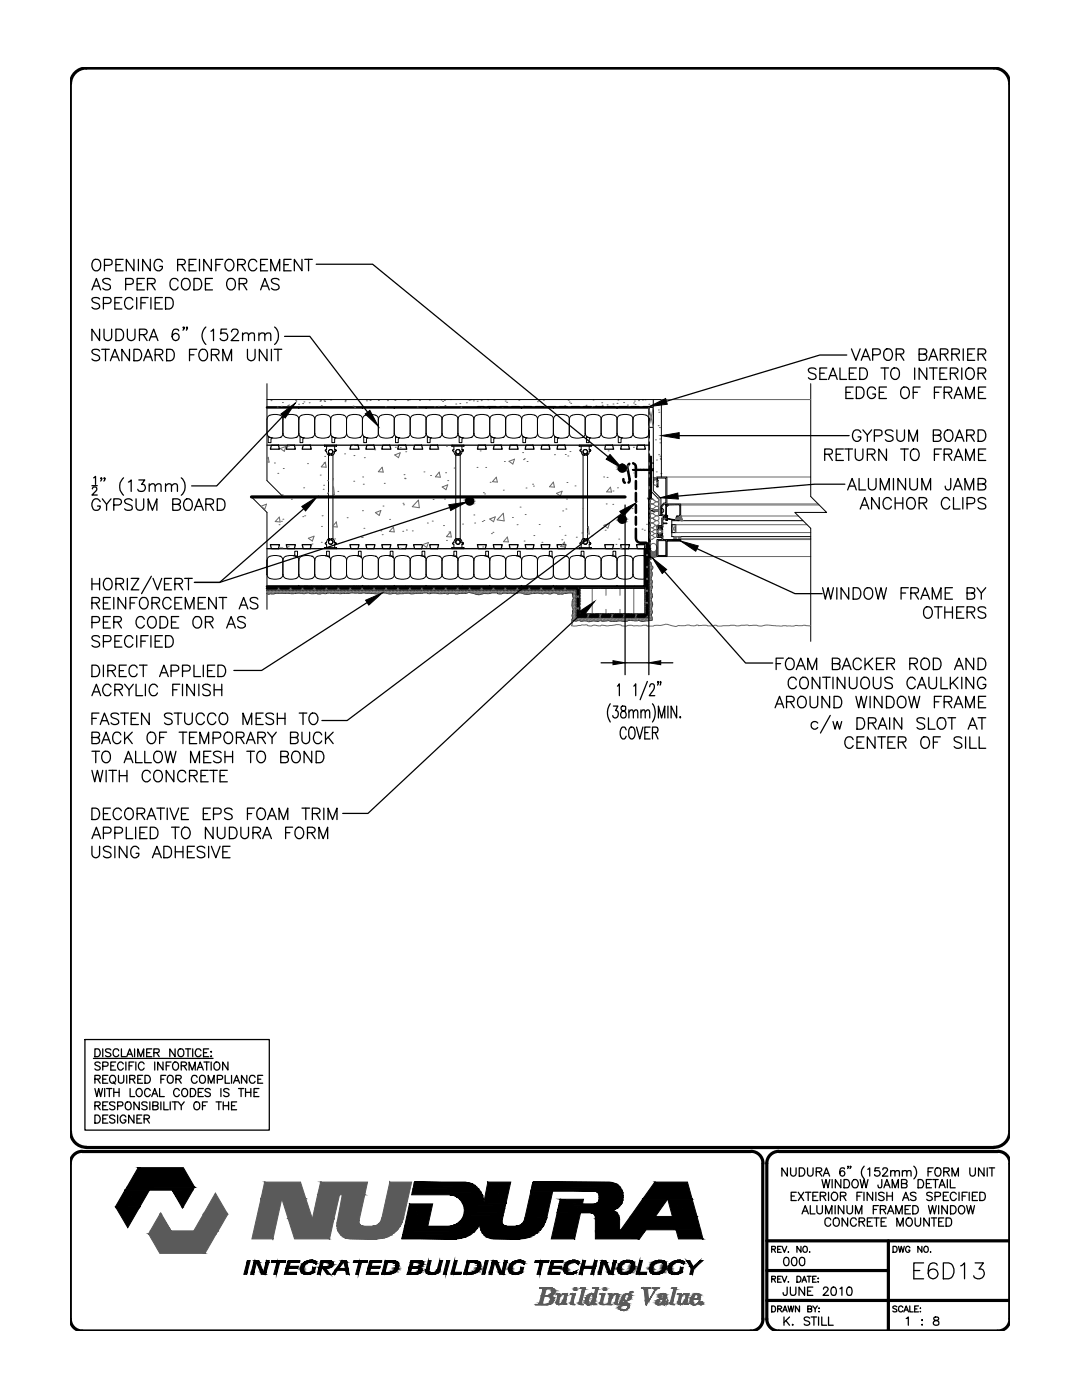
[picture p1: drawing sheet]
<svg xmlns="http://www.w3.org/2000/svg" width="216mm" height="279mm" viewBox="0 0 216 279" stroke-linecap="round" stroke-linejoin="round" font-family="sans-serif">
<!-- layer: LINE9 -->
<g fill="none" stroke="#000" stroke-width=".2">
<path d="M53.3 76.6v19.3l3.1 3.2h-6.3l3.2 3.2v19.3M53.3 79.7h78.7v15.5M130.4 79.7v12.7M161.8 76.6v22.5l3.1 3.2h-6.3l3.2 3.1v22.6M53.3 81.3h76.2M53.3 86.5a.78 .78 0 0 0 .6 .8M53.5 87.1l.1 .1M53.5 87.1l.4 .2M53.5 87.2v1.1h.6v-.7M53.8 87.3h.1M53.9 87.3l.5 .1M54.3 87.4l-.2 .2"/>
<path d="M55.9 87.3h.1M56.4 83.6v3M56.4 86.5v.3a2.1 2.1 0 0 1-2.5 .5M56.5 86.5a1.1 1.1 0 0 0 1.4 .9l1.2-.1M59.1 87.3h.1M59.1 82.9a.78 .78 0 0 1 .5 .7M59.1 82.9l-.8-.2-.9 .1a.92 .92 0 0 0-.9 .8l-.1-.2a2.13 2.13 0 0 0-2.8-.4l-.3 .6M59.5 81.3h.2l-.1 .2zM59.6 83.6v2.9a.78 .78 0 0 1-.5 .8M59.7 86.5a.78 .78 0 0 0 .5 .8M59.9 87.1v.1M59.9 87.1l.3 .2"/>
<path d="M59.9 87.2v1.1h.5v-.7M60.2 87.3h.1M60.2 87.3l1.3 .1 .8-.1M60.2 87.3l.5 .1-.2 .2M62.2 87.3h.1M62.3 82.9a.78 .78 0 0 1 .5 .7M62.3 82.9l-.8-.2-.9 .1a.92 .92 0 0 0-.9 .8M62.8 83.6v2.9a.78 .78 0 0 1-.5 .8M64.8 88.8v.3zM64.8 89.1h2.4M64.8 88.8h2.4M65.2 90.2l.3 .6"/>
<path d="M65.2 90.2h.1M65.2 89.1v.6l-.3 .2 .3 .3M65.4 87.3h.1M65.5 90.8h.1M65.5 90.2v18M65.5 90.8h.3M65.8 90.5a.42 .42 0 0 1-.2-.6 .42 .42 0 0 1 .7 0 .42 .42 0 0 1-.2 .6M65.8 90.5h.1M65.8 90.8h.1M65.8 90.5v.3M66 83.6l-.1 3.2a2.13 2.13 0 0 1-2.7 .4l-.4-.7M66 83.6l-.1-.2a2.13 2.13 0 0 0-2.7-.4l-.4 .6"/>
<path d="M66 86.5a.78 .78 0 0 0 .6 .8M66.1 90.5h.1M66.1 90.8h.1M66.1 90.5v.3M66.2 87.1l.1 .1M66.2 87.1l.4 .2M66.2 87.2v1.1h.6v-.8l.3-.1-.5-.1M66.4 90.2v18M66.5 87.3h.1M66.6 87.3l1.2 .1 .8-.1M66.8 90h.1h-.1M66.8 90.2a.65 .65 0 0 1-.7 .6"/>
<path d="M66.8 90.2h.1M66.8 89.1v.6h.1M66.8 90v.2M66.9 89.7l.2 .2-.1 .1 .1-.1zM67.2 88.8h.1M67.2 88.9v.2zM68.6 87.3h.1M68.6 82.9a.78 .78 0 0 1 .5 .7M68.6 82.9l-.8-.2-.8 .1a.92 .92 0 0 0-1 .8M69.1 83.6v2.9a.78 .78 0 0 1-.5 .8M69.2 86.5a1.1 1.1 0 0 0 1.4 .9l1.2-.1M71.8 87.3h.1"/>
<path d="M71.8 82.9a.78 .78 0 0 1 .5 .7M71.8 82.9l-.8-.2-.9 .1a.92 .92 0 0 0-.9 .8M72.2 81.3h.2l-.1 .2zM72.3 83.6v2.9a.78 .78 0 0 1-.5 .8M72.4 86.5a.78 .78 0 0 0 .5 .8M72.6 87.1v.1M72.6 87.1l.3 .2M72.6 87.2v1.1h.5v-.7M72.9 87.3h.1M72.9 82.9a.78 .78 0 0 0-.5 .7M72.9 82.9a2.1 2.1 0 0 1 2.6 .5v.2M74.9 87.3h.1"/>
<path d="M75.5 83.6v3.2a2.1 2.1 0 0 1-2.6 .5l.5 .1-.2 .2M75.5 86.5a1.1 1.1 0 0 0 1.4 .9l1.3-.1M78.1 87.3h.1M78.1 82.9a.78 .78 0 0 1 .6 .7M78.2 82.9l-.9-.2-.8 .1a.92 .92 0 0 0-1 .8M78.6 81.3h.2l-.1 .2zM78.7 83.6v2.9a.78 .78 0 0 1-.6 .8M78.7 86.5a.78 .78 0 0 0 .6 .8M78.9 87.1l.1 .1M78.9 87.1l.4 .2M78.9 87.2v1.1h.6v-.7M79.2 87.3h.1"/>
<path d="M79.3 87.3l1.2 .1 .8-.1M79.3 87.3l.5 .1M79.7 87.4l-.2 .2M81.3 87.3h.1M81.8 83.6v2.9a.78 .78 0 0 1-.5 .8M81.8 83.6v-.2a2.13 2.13 0 0 0-2.8-.4l-.3 .6M81.9 86.5a.78 .78 0 0 0 .5 .8M82.4 82.9a.78 .78 0 0 0-.5 .7M82.4 87.3l1.3 .1 .8-.1M84.5 87.3h.1M84.5 82.9a.78 .78 0 0 1 .5 .7M84.5 82.9l-.8-.2-1.3 .2"/>
<path d="M84.9 81.3h.2l-.1 .2zM85 83.6v2.9a.78 .78 0 0 1-.5 .8M85.1 86.5a.78 .78 0 0 0 .5 .8M85.3 87.1v.1M85.3 87.1l.3 .2M85.3 87.2v1.1h.5v-.7M85.6 87.3h.1M85.6 87.3l1.3 .1 .8-.1M85.6 87.3l.5 .1-.2 .2M87.6 87.3h.1M87.7 82.9a.78 .78 0 0 1 .5 .7M87.7 82.9l-.8-.2-.9 .1a.92 .92 0 0 0-.9 .8"/>
<path d="M88.2 83.6v2.9a.78 .78 0 0 1-.5 .8M88.2 86.5a1.1 1.1 0 0 0 1.4 .9l1.3-.1M90.2 88.8v.3zM90.2 89.1h2.4M90.2 88.8h2.4M90.6 90.2l.3 .6M90.6 90.2h.1M90.6 89.1v.6l-.3 .2 .3 .3M90.8 87.3h.1M90.9 90.8h.1M90.9 90.2v18M90.9 90.8h.3"/>
<path d="M91.2 90.5a.42 .42 0 0 1-.2-.6 .42 .42 0 0 1 .7 0 .42 .42 0 0 1-.2 .6M91.2 90.5h.1M91.2 90.8h.1M91.2 90.5v.3M91.4 83.6v3M91.4 86.5a.78 .78 0 0 1-.6 .8M91.4 86.5a.78 .78 0 0 0 .6 .8M91.5 90.5h.1M91.5 90.8h.1M91.5 90.5v.3M91.6 87.1l.1 .1M91.6 87.1l.4 .2"/>
<path d="M91.6 87.2v1.1h.6v-.7M91.8 90.2v18M91.9 87.3h.1M92 82.9a.78 .78 0 0 0-.6 .7l-.1-.2a2.13 2.13 0 0 0-2.7-.4l-.4 .6M92.2 90h.1h-.1M92.2 90.2a.65 .65 0 0 1-.7 .6M92.2 90.2h.1M92.2 89.1v.6h.1M92.2 90v.2M92.3 89.7l.2 .2-.1 .1 .1-.1zM92.6 88.8h.1M92.6 88.9v.2z"/>
<path d="M94 87.3h.1M94 82.9a.78 .78 0 0 1 .5 .7M94 82.9l-.8-.2-1.2 .2M94 87.3l-.8 .1-1.2-.1 .5 .1-.3 .2M94.5 83.6v2.9a.78 .78 0 0 1-.5 .8M94.6 86.5a1.1 1.1 0 0 0 1.4 .9l1.2-.1M97.2 87.3h.1M97.2 82.9a.78 .78 0 0 1 .5 .7M97.2 82.9l-.8-.2-.9 .1a.92 .92 0 0 0-.9 .8M97.6 81.3h.2l-.1 .2zM97.7 83.6v2.9a.78 .78 0 0 1-.5 .8M97.8 86.5a.78 .78 0 0 0 .5 .8"/>
<path d="M98 87.1v.1M98 87.1l.3 .2M98 87.2v1.1h.5v-.7M98.3 87.3h.1M98.3 87.3l1.3 .1 .8-.1M98.3 87.3l.5 .1M98.8 87.4l-.2 .2M100.3 87.3h.1M100.9 83.6v3M100.9 86.5a.78 .78 0 0 1-.5 .8M100.9 86.5a1.1 1.1 0 0 0 1.4 .9l1.3-.1M103.5 87.3h.1"/>
<path d="M103.5 82.9a.78 .78 0 0 1 .6 .7M103.6 82.9l-.9-.2-.8 .1a1 1 0 0 0-1 .8v-.2a2.13 2.13 0 0 0-2.8-.4l-.3 .6M104 81.3h.2l-.1 .2zM104.1 83.6v2.9a.78 .78 0 0 1-.6 .8M104.1 86.5a.78 .78 0 0 0 .6 .8M104.3 87.1l.1 .1M104.3 87.1l.4 .2M104.3 87.2v1.1h.6v-.7M104.6 87.3h.1M104.7 87.3l1.2 .1 .8-.1M104.7 87.3l.5 .1-.3 .2M106.7 87.3h.1"/>
<path d="M106.7 82.9a.78 .78 0 0 1 .5 .7M106.7 82.9l-.8-.2-.8 .1a.92 .92 0 0 0-1 .8M107.2 83.6v2.9a.78 .78 0 0 1-.5 .8M107.3 86.5a1.1 1.1 0 0 0 1.4 .9h.4a1.08 1.08 0 0 0 1.3-.9M109.9 87.3h.1M110.3 81.3h.2l-.1 .2zM110.4 83.6v3M110.5 86.5a.78 .78 0 0 0 .5 .8M110.7 87.1v.1M110.7 87.1l.3 .2M110.7 87.2v1.1h.5l.1-.8 .2-.1-.5-.1M111 87.3h.1"/>
<path d="M111 87.3l1.3 .1 .8-.1M113 87.3h.1M113.1 82.9a.78 .78 0 0 1 .5 .7M113.1 82.9l-.8-.2-.9 .1a.92 .92 0 0 0-.9 .8l-.1-.2a2.13 2.13 0 0 0-2.8-.4l-.3 .6M113.6 83.6v2.9a.78 .78 0 0 1-.5 .8M113.6 86.5a1.1 1.1 0 0 0 1.4 .9l1.3-.1M115.6 88.8v.3zM115.6 89.1h2.4M115.6 88.8h2.4M116 90.2l.3 .6M116 90.2h.1M116 89.1v.6l-.3 .2 .3 .3"/>
<path d="M116.2 87.3h.1M116.2 82.9a.78 .78 0 0 1 .6 .7M116.3 82.9l-.9-.2-.8 .1a.92 .92 0 0 0-1 .8M116.3 90.8h.1M116.3 90.2v18M116.3 90.8h.3M116.6 90.5a.42 .42 0 0 1-.2-.6 .42 .42 0 0 1 .7 0 .42 .42 0 0 1-.2 .6M116.6 90.5h.1M116.6 90.8h.1M116.6 90.5v.3M116.8 83.6v2.9a.78 .78 0 0 1-.6 .8M116.8 86.5a.78 .78 0 0 0 .6 .8"/>
<path d="M116.9 90.5h.1M116.9 90.8h.1M116.9 90.5v.3M117 87.1l.1 .1M117 87.1l.4 .2M117 87.2v1.1h.6v-.7M117.2 90.2v18M117.3 87.3h.1M117.4 87.3l.5 .1-.3 .2M117.6 90h.1h-.1M117.6 90.2a.65 .65 0 0 1-.7 .6M117.6 90.2h.1"/>
<path d="M117.6 89.1v.6h.1M117.6 90v.2M117.7 89.7l.2 .2-.1 .1 .1-.1zM118 88.8h.1M118 88.9v.2zM119.4 87.3h.1M119.9 83.6v3.2a2.1 2.1 0 0 1-2.5 .5M119.9 83.6v-.2a2.13 2.13 0 0 0-2.8-.4l-.3 .6M120 86.5a1.1 1.1 0 0 0 1.4 .9l1.2-.1M122.6 87.3h.1M122.6 82.9a.78 .78 0 0 1 .5 .7M122.6 82.9l-.8-.2-.9 .1a.92 .92 0 0 0-.9 .8"/>
<path d="M123 81.3h.2l-.1 .2zM123.1 83.6v2.9a.78 .78 0 0 1-.5 .8M123.2 86.5a.78 .78 0 0 0 .5 .8M123.4 87.1v.1M123.4 87.1l.3 .2M123.4 87.2v1.1h.5v-.7M123.7 87.3h.1M123.7 87.3l1.3 .1 .8-.1M123.7 87.3l.5 .1-.2 .2M125.7 87.3h.1M125.8 82.9a.78 .78 0 0 1 .5 .7M125.8 82.9l-.8-.2-.9 .1a.92 .92 0 0 0-.9 .8"/>
<path d="M126.2 93.8l4-.1 .2-.2v.6l-.2-.2h-3.8zM126.3 83.6v2.9a.78 .78 0 0 1-.5 .8M126.3 86.5a.78 .78 0 0 0 .6 .8M126.7 93.6l-.4 .3M126.9 82.9a.78 .78 0 0 0-.6 .7M126.9 82.9a2.1 2.1 0 0 1 2.5 .5l.1 .2M126.9 93.6l-.4 .3M127.1 93.6l-.4 .3M127.3 93.6l-.4 .3M127.5 93.6l-.4 .3M127.7 93.6l-.4 .3M127.9 93.6l-.4 .3"/>
<path d="M128.1 93.6l-.4 .3M128.3 93.6l-.4 .3M128.5 93.6l-.4 .3M128.7 93.6l-.4 .3M128.9 87.3h.1M128.9 93.6l-.4 .3M129.1 93.6l-.4 .3M129.3 93.6l-.4 .3M129.5 81.3h.9v3.2M129.5 81.3v42h-14.6v-5.5h-61.6M129.5 85.3h.9M129.5 86.5l-.1 .3a2.1 2.1 0 0 1-2.5 .5"/>
<path d="M129.5 93.6l-.4 .3M129.7 93.6l-.4 .3M129.8 91.1v8.3M129.8 99.4l-.3 .3M129.8 91.1h.2v8.3l-.3 .3v11.4h-.2M129.9 93.6l-.4 .3M130 92.4h.4v5.5l1.5 1.6v3.4h-.4v-3.3l-1.5-1.5zM130.1 93.6l-.4 .3M53.3 114.7a1.1 1.1 0 0 0 1.4 .9h.4a1.08 1.08 0 0 0 1.3-.9M55.9 111h.1M56.4 111.8v2.9M56.4 111.8v-.3a2.13 2.13 0 0 0-2.8-.4l-.3 .7"/>
<path d="M56.5 114.7a1.1 1.1 0 0 0 1.4 .9l1.2-.2M58.8 110.7l-.2 .2 .5 .1-.8-.1h-.9a.92 .92 0 0 0-.9 .9M58.8 110.7v-.7h.6v1.1M59.1 111h.1M59.1 111a.78 .78 0 0 1 .5 .8v2.9a.78 .78 0 0 1-.5 .7M59.1 111l.3 .2M59.4 111.1l.1 .1M59.6 116.8l.1 .2h-.2zM59.7 114.7a1.1 1.1 0 0 0 1.3 .9l1.3-.2M62.2 111h.1M62.3 111a.78 .78 0 0 1 .5 .8v2.9a.78 .78 0 0 1-.5 .7M62.3 111l-.8-.1h-.9a.92 .92 0 0 0-.9 .9"/>
<path d="M64.8 109.3v.2zM64.8 109.3h2.4M64.8 109.5h2.4M65.2 110.7l-.2 .2 .5 .1M65.2 110.7v-.7h.5v1.1M65.2 108.2h.1M65.2 108.2l-.3 .2 .3 .2v.7M65.4 111h.1M65.4 111a.78 .78 0 0 1 .6 .8l-.1 3.1a2.13 2.13 0 0 1-2.7 .4l-.4-.6M65.4 111l.4 .2M65.5 111l-.9-.1h-.8a.92 .92 0 0 0-1 .9M65.5 107.5l-.3 .7"/>
<path d="M65.5 107.5h.1M65.5 107.5h.3M65.8 111.1v.1M65.8 107.8a.42 .42 0 0 0-.2 .7 .42 .42 0 0 0 .7 0 .42 .42 0 0 0-.2-.7M65.8 107.8h.1M65.8 107.5h.1M65.8 107.6h.1M65.8 107.6v.2M66 114.7a1.1 1.1 0 0 0 1.4 .9l1.2-.2M66.1 107.5a.65 .65 0 0 1 .7 .7M66.1 107.8h.1M66.1 107.5v.1"/>
<path d="M66.1 107.5v.3M66.8 108.3h.1h-.1M66.8 108.2h.1M66.8 108.2v.1M66.9 108.3l.2 .1-.2 .2 .2-.1zM66.9 108.6h-.1v.7M67.2 109.5h.1M67.2 109.3v.2zM68.6 111h.1M68.6 111a.78 .78 0 0 1 .5 .8v2.9a.78 .78 0 0 1-.5 .7M68.6 111l-.8-.1h-.8a.92 .92 0 0 0-1 .9M69.2 114.7a1.1 1.1 0 0 0 1.4 .9l1.2-.2"/>
<path d="M71.3 110.9l.5 .1-.8-.1h-.9a.92 .92 0 0 0-.9 .9M71.5 110.7l-.2 .2M71.5 110.7v-.7h.6l.1 1.2M71.8 111h.1M71.8 111a.78 .78 0 0 1 .5 .8v2.9a.78 .78 0 0 1-.5 .7M71.8 111l.3 .2M72.3 116.8l.1 .2h-.2zM72.4 114.7a.78 .78 0 0 0 .5 .7M72.9 111a.78 .78 0 0 0-.5 .8M72.9 111a2.1 2.1 0 0 1 2.6 .5v3.4a2.1 2.1 0 0 1-2.6 .5M74.9 111h.1M75.5 114.7a1.1 1.1 0 0 0 1.4 .9l1.3-.2"/>
<path d="M77.7 110.9l.5 .1-.9-.1h-.8a.92 .92 0 0 0-1 .9M77.9 110.7l-.3 .2M77.9 110.7v-.7h.5v1.1M78.1 111h.1M78.1 111l.4 .2M78.1 111a.78 .78 0 0 1 .6 .8v2.9a.78 .78 0 0 1-.6 .7M78.5 111.1v.1M78.7 116.8l.1 .2h-.2zM81.3 111h.1M81.3 111a.78 .78 0 0 1 .5 .8v3.1a2.13 2.13 0 0 1-2.8 .4l-.3-.6M81.3 111l-.8-.1h-.8a.92 .92 0 0 0-1 .9M81.9 114.7a.78 .78 0 0 0 .5 .7"/>
<path d="M82.4 111a.78 .78 0 0 0-.5 .8M82.4 115.4l1.3 .2 .8-.2M84.2 110.7l-.2 .2 .5 .1-.8-.1-1.3 .1M84.2 110.7v-.7h.6v1.1M84.5 111h.1M84.5 111l.3 .2M84.5 111a.78 .78 0 0 1 .5 .8v2.9a.78 .78 0 0 1-.5 .7M84.8 111.1l.1 .1M85 116.8l.1 .2h-.2zM85.1 114.7a1.1 1.1 0 0 0 1.3 .9l1.3-.2M87.6 111h.1M87.7 111a.78 .78 0 0 1 .5 .8v2.9a.78 .78 0 0 1-.5 .7"/>
<path d="M87.7 111l-.8-.1h-.9a.92 .92 0 0 0-.9 .9M88.2 114.7a1.1 1.1 0 0 0 1.4 .9h.4a1.08 1.08 0 0 0 1.4-.9M90.2 109.3v.2zM90.2 109.3h2.4M90.2 109.5h2.4M90.4 110.9l.5 .1M90.6 110.7l-.3 .2M90.6 110.7v-.7h.5l.1 1.2M90.6 108.2h.1M90.6 108.2l-.3 .2 .3 .2v.7M90.8 111h.1M90.8 111a.78 .78 0 0 1 .6 .8"/>
<path d="M90.8 111l.4 .2M90.9 111l-.9-.1h-.8a.92 .92 0 0 0-1 .9M90.9 107.5l-.3 .7M90.9 107.5h.1M90.9 107.5h.3M91.2 107.8a.42 .42 0 0 0-.2 .7 .42 .42 0 0 0 .7 0 .42 .42 0 0 0-.2-.7M91.2 107.8h.1M91.2 107.5h.1M91.2 107.6h.1M91.2 107.6v.2M91.4 111.8v2.9M91.4 114.7a.78 .78 0 0 0 .6 .7"/>
<path d="M91.5 107.5a.65 .65 0 0 1 .7 .7M91.5 107.8h.1M91.5 107.5v.1M91.5 107.5v.3M92 111a.78 .78 0 0 0-.6 .8M92 115.4l1.2 .2 .8-.2M92.2 108.3h.1h-.1M92.2 108.2h.1M92.2 108.2v.1M92.3 108.3l.2 .1-.2 .2 .2-.1zM92.3 108.6h-.1v.7M92.6 109.5h.1"/>
<path d="M92.6 109.3v.2zM94 111h.1M94 111a.78 .78 0 0 1 .5 .8v2.9a.78 .78 0 0 1-.5 .7M94 111l-.8-.1-1.2 .1M94.6 114.7a1.1 1.1 0 0 0 1.4 .9l1.2-.2M96.7 110.9l.5 .1-.8-.1h-.9a.92 .92 0 0 0-.9 .9M96.9 110.7l-.2 .2M96.9 110.7v-.7h.6v1.1M97.2 111h.1M97.2 111a.78 .78 0 0 1 .5 .8v2.9a.78 .78 0 0 1-.5 .7M97.2 111l.3 .2M97.5 111.1l.1 .1"/>
<path d="M97.7 116.8l.1 .2h-.2zM97.8 114.7a1.1 1.1 0 0 0 1.3 .9h.5a1.08 1.08 0 0 0 1.3-.9M100.3 111h.1M100.4 111a.78 .78 0 0 1 .5 .8M100.4 111l-.8-.1h-.9a.92 .92 0 0 0-.9 .9M100.9 111.8v2.9M100.9 114.7a1.1 1.1 0 0 0 1.4 .9l1.3-.2M103.3 110.7l-.2 .2 .5 .1-.9-.1h-.8a.92 .92 0 0 0-1 .9M103.3 110.7v-.7h.5v1.1M103.5 111h.1M103.5 111a.78 .78 0 0 1 .6 .8v2.9a.78 .78 0 0 1-.6 .7M103.5 111l.4 .2"/>
<path d="M103.9 111.1v.1M104.1 116.8l.1 .2h-.2zM104.1 114.7a1.1 1.1 0 0 0 1.4 .9l1.2-.2M106.7 111h.1M106.7 111a.78 .78 0 0 1 .5 .8v2.9a.78 .78 0 0 1-.5 .7M106.7 111l-.8-.1h-.8a.92 .92 0 0 0-1 .9M107.3 114.7a1.1 1.1 0 0 0 1.4 .9h.4a1.08 1.08 0 0 0 1.3-.9M109.4 110.9l.5 .1M109.6 110.7l-.2 .2M109.6 110.7v-.7h.6v1.1M109.9 111h.1M109.9 111a.78 .78 0 0 1 .5 .8"/>
<path d="M109.9 111l.3 .2M109.9 111l-.8-.1h-.9a.92 .92 0 0 0-.9 .9M110.2 111.1l.1 .1M110.4 116.8l.1 .2h-.2zM110.4 111.8v2.9M110.5 114.7a1.1 1.1 0 0 0 1.3 .9l1.3-.2M113 111h.1M113.1 111a.78 .78 0 0 1 .5 .8v2.9a.78 .78 0 0 1-.5 .7M113.1 111l-.8-.1h-.9a.92 .92 0 0 0-.9 .9M113.6 114.7a1.1 1.1 0 0 0 1.4 .9l1.3-.2M115.6 109.3v.2zM115.6 109.3h2.4"/>
<path d="M115.6 109.5h2.4M115.7 117.4v5.1h13v-5.1M115.8 110.9l.5 .1-.9-.1h-.8a.92 .92 0 0 0-1 .9M116 110.7l-.3 .2M116 110.7v-.7h.5v1.1M116 108.2h.1M116 108.2l-.3 .2 .3 .2v.7M116.2 111h.1M116.2 111a.78 .78 0 0 1 .6 .8v2.9a.78 .78 0 0 1-.6 .7M116.2 111l.4 .2M116.3 107.5l-.3 .7M116.3 107.5h.1"/>
<path d="M116.3 107.5h.3M116.6 111.1v.1M116.6 107.8a.42 .42 0 0 0-.2 .7 .42 .42 0 0 0 .7 0 .42 .42 0 0 0-.2-.7M116.6 107.8h.1M116.6 107.5h.1M116.6 107.6h.1M116.6 107.6v.2M116.8 111.8a1.1 1.1 0 0 1 1.4-.9h.4a1.08 1.08 0 0 1 1.3 .9v3.1a2.13 2.13 0 0 1-2.8 .4l-.3-.6M116.9 107.5a.65 .65 0 0 1 .7 .7M116.9 107.8h.1M116.9 107.5v.1M116.9 107.5v.3"/>
<path d="M117.6 108.3h.1h-.1M117.6 108.2h.1M117.6 108.2v.1M117.7 108.3l.2 .1-.2 .2 .2-.1zM117.7 108.6h-.1v.7M118 109.5h.1M118 109.3v.2zM119.4 111h.1M120 114.7a1.1 1.1 0 0 0 1.4 .9l1.2-.2M122.3 110.7v-.7h.6v1.1M122.3 110.7l-.2 .2 .5 .1-.8-.1h-.9a.92 .92 0 0 0-.9 .9M122.6 111h.1"/>
<path d="M122.6 111a.78 .78 0 0 1 .5 .8v2.9a.78 .78 0 0 1-.5 .7M122.6 111l.3 .2M122.9 111.1l.1 .1M123.1 116.8l.1 .2h-.2zM123.2 114.7a1.1 1.1 0 0 0 1.3 .9l1.3-.2M125.7 111h.1M125.8 111a.78 .78 0 0 1 .5 .8v2.9a.78 .78 0 0 1-.5 .7M125.8 111l-.8-.1h-.9a.92 .92 0 0 0-.9 .9M126.3 114.7a.78 .78 0 0 0 .6 .7M126.9 111a.78 .78 0 0 0-.6 .8M126.9 115.4l1.1 .2 .7-.1M128.7 110v.7"/>
<path d="M128.7 110.7l-.2 .2 .2 .1-.7-.1-1.1 .1M129.5 109.5h-.8v7.9h-13v-.4M129.5 111.9l.4 .4 .1 .5 .3 .3-.1 .4-.2 .2a2.17 2.17 0 0 1-.1 1.9l.2 .5v.8l.1 .2-.3 1 .2 .3a1.29 1.29 0 0 1-.1 1.3v.3a1.16 1.16 0 0 1 0 1.4l.1 .4a.72 .72 0 0 1-.2 .9l.2 1.1-1.1 .1a1.51 1.51 0 0 1-1.5-.1l-.4 .1-1.7-.1a1.78 1.78 0 0 1-1.5 .1l-2.1 .1a2.54 2.54 0 0 0-1.7 0l-.1-.1a1.99 1.99 0 0 1-1.5 0l-.9 .2-1-.2a.91 .91 0 0 1-1 0h-.9l-.6-.1 .3-2.3a2.72 2.72 0 0 1 0-2.2l-.2-.5 .2-.5h-1.1l-1 .3h-1l-.2-.2a1.26 1.26 0 0 0-1.2 .1h-.4a1.1 1.1 0 0 0-1.2 0l-.9-.2-.7 .1a4.5 4.5 0 0 1-2.9-.1h-.5a1.58 1.58 0 0 1-1.3 0h-1.4l-.9 .2h-.4v-.2h-1.2l-.2 .1-1.7 .1a1.96 1.96 0 0 1-1.8-.1l-.9-.2-.5 .2-2.1 .1-.5-.1a.75 .75 0 0 0-.9 .1l-2.5-.2-1.4 .2-.3-.2-3.1 .2-.7-.2-2.1 .2h-2a1.69 1.69 0 0 0-1.6 0l-3.1-.2-4.6 .2-2.3-.2-.8 .2-.9-.1-.1 .1-.8-.1-1.1 .1-.5-.2-.8 .2-1.1-.2-1.1 .2-3.5-.1-1.4 .2-.4-.2M131.5 101.8h-1.2l-.4 .1 1.6 .2M132.1 102.4a.49 .49 0 0 0 .3-.5 .49 .49 0 0 0-.3-.5v1"/>
<circle cx="66" cy="90.1" r=".44"/>
<circle cx="91.4" cy="90.1" r=".44"/>
<circle cx="116.8" cy="90.1" r=".44"/>
<circle cx="66" cy="108.2" r=".44"/>
<circle cx="91.4" cy="108.2" r=".44"/>
<circle cx="116.8" cy="108.2" r=".44"/>
</g>
<!-- layer: line25 -->
<g fill="none" stroke="#000" stroke-width=".25">
<path d="M53.3 88.8h76.2M54.2 88.8h1.4l.2 .8h-1.9zM57.3 88.8h1.4l.2 .8h-1.8zM60.5 88.8h1.4l.2 .8h-1.8zM70 88.8h1.4l.2 .8h-1.8zM73.2 88.8h1.4l.2 .8h-1.8zM76.4 88.8h1.4l.2 .8h-1.8zM79.6 88.8h1.4l.2 .8h-1.9zM82.7 88.8h1.4l.2 .8h-1.8zM85.9 88.8h1.4l.2 .8h-1.8zM95.4 88.8h1.4l.2 .8h-1.7zM98.6 88.8h1.4l.2 .8h-1.8z"/>
<path d="M101.8 88.8h1.4l.2 .8h-1.8zM105 88.8h1.4l.2 .8h-1.8zM108.1 88.8h1.4l.2 .8h-1.7zM111.3 88.8h1.4l.2 .8h-1.8zM120.8 88.8h1.4l.2 .8h-1.7zM124 88.8h1.4l.2 .8h-1.8zM127.2 88.8h1.4l.2 .8h-1.8zM53.3 109.5h75.4M53.9 108.7h1.9l-.2 .8h-1.4zM57.1 108.7h1.8l-.2 .8h-1.4zM60.3 108.7h1.8l-.2 .8h-1.4zM69.8 108.7h1.8l-.2 .8h-1.4z"/>
<path d="M73 108.7h1.8l-.2 .8h-1.4zM76.2 108.7h1.8l-.2 .8h-1.4zM79.3 108.7h1.9l-.2 .8h-1.4zM82.5 108.7h1.8l-.2 .8h-1.4zM85.7 108.7h1.8l-.2 .8h-1.4zM95.3 108.7h1.7l-.2 .8h-1.4zM98.4 108.7h1.8l-.2 .8h-1.4zM101.6 108.7h1.8l-.2 .8h-1.4zM104.8 108.7h1.8l-.2 .8h-1.4zM108 108.7h1.7l-.2 .8h-1.4zM111.1 108.7h1.8l-.2 .8h-1.4zM120.7 108.7h1.7l-.2 .8h-1.4z"/>
<path d="M123.8 108.7h1.8l-.2 .8h-1.4zM127 108.7h1.7l-.1 .8h-1.4z"/>
</g>
<!-- layer: LINE50 -->
<g fill="none" stroke="#000" stroke-width=".51">
<path d="M53.3 81.3h76.2M124.4 95.6v.4l.3 .3M125.6 92.6l-.4 .6 .5 2.7-.3 .4M126.3 92.4a.79 .79 0 0 1 .6 .8v2M126.9 96v1.6M126.9 98.4v1.6M53.3 117.4h1.9M56 117.4h1.6M58.4 117.4h1.6M60.8 117.4h1.5M63.1 117.4h1.6M65.5 117.4h1.6"/>
<path d="M67.9 117.4h1.6M70.3 117.4h1.6M72.7 117.4h1.6M75 117.4h1.6M77.4 117.4h1.6M79.8 117.4h1.6M82.2 117.4h1.6M84.6 117.4h1.6M87 117.4h1.5M89.3 117.4h1.6M91.7 117.4h1.6M94.1 117.4h1.6"/>
<path d="M96.5 117.4h1.6M98.9 117.4h1.5M101.2 117.4h1.6M103.6 117.4h1.6M106 117.4h1.6M108.4 117.4h1.6M110.8 117.4h1.6M113.1 117.4h2l.2 .2v1M115.3 119.5v1.5M126.9 105.5v2a.88 .88 0 0 0 .8 .8l1.3 .1 .1 2M126.9 100.8v1.5M126.9 103.2v1.5"/>
<path d="M128.7 109.5v7.5h-75.4M129.1 111.2v1.6M129.1 113.6v1.5M129.1 115.9v1.6M129.1 118.3v1.6M115.3 121.8v1.2h1.6M115.5 122.8h1.5M117.7 123h1.6M117.8 122.8h1.6M120.1 123h1.6M120.2 122.8h1.6M122.5 123h1.6"/>
<path d="M122.6 122.8h1.6M124.9 123h1.6M124.9 122.8h1.6M127.2 123h1.5M129.1 120.7l-.1 2-1.6 .1"/>
</g>
<!-- layer: HATCH -->
<g fill="none" stroke="#666" stroke-width=".2">
<path d="M54.1 80h.1M59 80h.1M63.9 80h.1M64.7 80h.1M66 79.8h.1M68.9 79.9h.1M73.1 80h.1M73.8 79.9h.1M75.5 79.9h.1M77.3 80h.1M78.8 79.9h.1M81.3 80h.1"/>
<path d="M81.7 79.8h.1M83.7 79.9h.1M85.7 79.8h.1M88 79.8h.1M88.7 79.9h.1M89.8 79.7h.1M93.6 79.9h.1M93.9 79.8h.1M94.5 80h.1M96 80h.1M97.3 79.8h.1M98.6 79.9h.1"/>
<path d="M103.5 79.9h.1M108.4 79.9h.1M113.4 79.9h.1M118.3 79.8h.1M123.3 79.8h.1M127.4 80h.1M128.2 79.8h.1M128.7 79.8h.1M132 79.7h29.8M53.3 91.5l.2-.2 .2 .9h-.4M54.8 92.4h.1M55.3 81.2h.1"/>
<path d="M55.4 94.5h.1M55.9 89.5l1.1-.4-.3 1zM56.1 81.1h.1M56.3 98.7h.1M56.4 80.3h.1M56.5 93.5h.1M57.4 80.9h.1M57.5 89h.1M57.6 80.8h.1M57.9 81.1h.1M58.1 99.6h.1M59.6 80.7h.1"/>
<path d="M60.4 80.5h.1M60.6 97.4h.1M60.6 80.2h.1M61.4 92.5h.1M61.7 80.4h.1M63.9 80.1h.1M63.9 94.8h.1M64.1 81h.1M64.5 97.6h.1M64.6 96.8h.1M64.7 92.4h.1M64.8 80.1h.1"/>
<path d="M64.8 91.1h.1M64.9 92.2l.2 1h-1zM65.5 98.3l-.2 .2h.2M65.5 95.9h-.1l.1 .1M66.4 97.4l.2-.2 .1 1.5h-.3M66.4 95.5v.3M67.4 98.1h.1M68.8 90.6h.1M68.8 80.2h.1M70.4 88.9h.1M70.5 81.1h.1M70.6 96h.1"/>
<path d="M70.6 90.9h.1M70.8 81.3h.1M72.4 95.2h.1M72.5 96.6h.1M72.7 91.3h.1M74.8 89.8h.1M76.3 93.2l.2 1-1-.1zM76.7 96.5h.1M76.9 81.2h.1M78.8 90.8l1.1-.4-.4 .9zM78.9 89.3h.1M79.9 89.4h.1"/>
<path d="M80.6 94.7h.1M80.7 95.4h.1M80.8 95.5h.1M81 90.2h.1M83.2 81.2h.1M83.5 99.8l.2 1.5-1.4-.2zM84.6 94.2h.1M85.9 94.9h.1M86.4 99.7h.1M86.7 81.2h.1M87.3 89.6h.1M87.5 81.1h.1"/>
<path d="M87.6 94.2l.3 1h-1zM88.2 97.2l1.1-.4-.3 .9zM88.3 80.1h.1M88.7 99.6h.1M88.8 80.9h.1M88.9 94.3h.1M89.1 89.1h.1M89.3 95.9h.1M90.6 93.4h.1M90.9 80.6h.1M91.8 80.5h.1M92 81.3h.1"/>
<path d="M93.1 80.4h.1M95.2 93.3h.1M95.2 80.1h.1M95.8 90h.1M96.1 81.2h.1M96.4 98.3h.1M96.7 98.6h.1M96.9 93.3h.1M97.8 96.3h.1M99 95.2l.2 1-.9-.1zM100.2 81.2h.1M100.4 97.8h.1"/>
<path d="M100.6 92.1h.1M100.8 80h.1M101.1 80.3h.1M101.6 92.1l1.1-.5-.4 1zM104.3 90.3h.1M104.5 81.1h.1M104.5 91.7h.1M104.6 91.6h.1M105 97.4h.1M105.2 92.1h.1M106.3 96.6h.1M106.4 97h.1"/>
<path d="M107.2 80.2h.1M108.6 81h.1M110.4 96.2l.2 1-.9-.1zM110.6 90.7h.1M111.1 98.5l1.1-.5-.4 1zM112.7 81h.1M112.8 90.7h.1M113 99.6h.1M113.1 96.3h.1M113.3 91h.1M113.6 80.2h.1M113.7 90.1h.1"/>
<path d="M113.9 80.5h.1M114.7 97h.1M116.9 80.9h.1M118 81.2h.1M118.9 81.1h.1M120.1 80.4h.1M120.2 80.9h.1M120.5 95.2h.1M120.7 89.4h.1M121.1 80.8h.1M121.1 95.3h.1M121.3 91h.1"/>
<path d="M121.3 90h.1M121.8 97.2l.2 1h-1zM122.3 80.6h.1M122.3 98h.1M123.1 80.5h.1M123.2 97.4h.1M124.4 93.3l1.1-.4-.3 1zM124.4 80.3h.1M124.6 88.9h.1M125.2 80.8h.1M126.4 89.3h.1M126.4 80.4h.1"/>
<path d="M126.5 94.4h.1M126.6 80h.1M126.7 80.7h.1M129.2 99.4h.1M129.4 94.1h.1M129.5 80.7h.1M129.5 81.3l.9 4M130.3 99.6a.49 .49 0 0 0-.6 .5 .49 .49 0 0 0 .6 .5M130.3 99.7l.6 .4M130.4 96.2h.1M130.4 96.1h.1M130.4 95.8l.1 .1"/>
<path d="M130.4 95.5l.2 .3M130.4 95.2l.7 .8M130.4 81.3l-.9 4M130.5 95.3l-.1 .1M130.7 95.3l-.3 .4M130.7 95.3l.4 .4M130.8 87.8h.1M131 94.2h.1M131 95.3l.1 .1M131 91.8h.1M131.1 95.8l-.1 .1M131.1 95.5l-.3 .2"/>
<path d="M131.1 95.2l-.7 .8M131.2 99.4a.36 .36 0 0 1 .2 .5 .36 .36 0 0 1-.5 .2M131.3 84.9h.1M131.4 81.8h.1M131.4 90.7h.1M131.5 82.3h.1M131.6 85.3h.1M131.6 87.6h.1M131.7 88.4h.1M131.7 91h.1M131.8 91.5h.1M131.8 91.7h.1"/>
<path d="M131.9 94.5h.1M133.1 95.2h28.7M52.1 101l1.1-.4-.4 1zM53.3 117.2h.1M53.3 117.8h.1M53.4 117.5h.1M53.4 117.2h.1M53.4 117.8h.1M53.4 117.3h.1M53.4 117.6h.1M53.5 117.6h.1M53.5 117.4h.1"/>
<path d="M53.5 117.8l-.2 .2M53.5 117.2h.1M53.6 117.6h.1M53.6 117.5h.1M53.7 117.2h.1M53.7 117.5h.1M53.7 117.8h.1M53.7 117.6h.1M53.7 117.1h.1M53.8 117.4h.1M53.8 117.6h.1M53.8 117.7h.1"/>
<path d="M53.8 117.8l-.5 .5M53.8 117.2h.1M53.8 117.5h.1M53.9 117.3h.1M53.9 117.6h.1M53.9 117.5h.1M53.9 117.8h.1M53.9 117.2h.1M54 117.5h.1M54 117.8l-.6 .7M54.1 117.2h.1M54.1 117.5h.1"/>
<path d="M54.1 117.8h.1M54.1 117.6h.1M54.1 117.4h.1M54.2 117.1h.1M54.2 117.4h.1M54.2 117.5h.1M54.3 117.3h.1M54.3 117.6h.1M54.3 117.5h.1M54.3 117.8l-.7 .8M54.4 117.1h.1M54.4 117.8h.1"/>
<path d="M54.4 117.5h.1M54.4 117.7h.1M54.5 117.2h.1M54.5 117.5h.1M54.5 117.8h.1M54.6 117.1h.1M54.6 117.6h.1M54.6 117.8h.1M54.6 117.8l-.7 .7M54.7 117h.1M54.7 117.3h.1M54.7 117.6h.1"/>
<path d="M54.7 117.1h.1M54.7 117.4h.1M54.8 117.5h.1M54.8 117.4h.1M54.9 117.8h.1M54.9 117.5h.1M54.9 117.8l-.7 .7M54.9 117.1h.1M54.9 117.4h.1M54.9 117.2h.1M55 117.4h.1M55 117.6h.1"/>
<path d="M55 117.1h.1M55 117.7h.1M55.1 117.3h.1M55.1 117.8h.1M55.1 117.7h.1M55.1 117.6h.1M55.2 117.4h.1M55.2 117.1h.1M55.2 117.2h.1M55.2 117.8l-.7 .7M55.2 117.8h.1M55.3 117.4h.1"/>
<path d="M55.3 117.1h.1M55.3 117.5h.1M55.3 117.8h.1M55.4 117.4h.1M55.4 117.8h.1M55.4 117.2h.1M55.4 117.8l-.6 .6M55.5 117.3h.1M55.5 117.8h.1M55.5 117.5h.1M55.6 117.6h.1M55.6 117.5h.1"/>
<path d="M55.6 117.3h.1M55.7 117.3h.1M55.7 117.1h.1M55.7 117.7h.1M55.7 104.7h.1M55.7 117.4h.1M55.7 117.8h.1M55.7 103.2l.2 1-1-.1zM55.7 117.8l-.6 .6M55.8 117.3h.1M55.8 117.7h.1M55.8 117.5h.1"/>
<path d="M55.9 117.8h.1M55.9 117.2h.1M55.9 117.7h.1M55.9 109.3h.1M56 117.6h.1M56 117.4h.1M56 117.3h.1M56 117.8l-.6 .6M56.1 117.6h.1M56.1 117.3h.1M56.1 117.1h.1M56.1 117.4h.1"/>
<path d="M56.1 117.5h.1M56.1 104h.1M56.2 117.7h.1M56.2 117.1h.1M56.2 117.2h.1M56.2 117.4h.1M56.2 109.3h.1M56.3 117.8l-.6 .6M56.3 117.5h.1M56.3 117.1h.1M56.3 117.7h.1M56.4 117.3h.1"/>
<path d="M56.4 117.6h.1M56.4 117.8h.1M56.4 117.7h.1M56.4 117.2h.1M56.4 103.6h.1M56.5 117.3h.1M56.5 117.2h.1M56.5 117.6h.1M56.6 117.1h.1M56.6 117.4h.1M56.6 117.7h.1M56.6 117.8l-.6 .6"/>
<path d="M56.6 117.6h.1M56.7 117.2h.1M56.7 117.1h.1M56.7 117.4h.1M56.7 117.6h.1M56.8 117.2h.1M56.8 117.5h.1M56.8 117.6h.1M56.8 117.8l-.5 .6M56.9 117.2h.1M56.9 117.8h.1M57 117.2h.1"/>
<path d="M57 117.1h.1M57 117.7h.1M57 117.4h.1M57 117.5h.1M57 117.6h.1M57.1 117.1h.1M57.1 117.5h.1M57.1 117.2h.1M57.1 117.8l-.6 .6M57.2 117.1h.1M57.2 117.2h.1M57.2 117.5h.1"/>
<path d="M57.2 117.4h.1M57.3 117.1h.1M57.3 117.5h.1M57.3 117.4h.1M57.3 117.8h.1M57.4 117.1h.1M57.4 117.4h.1M57.4 117.7h.1M57.4 117.2h.1M57.4 117.8l-.6 .6M57.5 117.5h.1M57.5 117.1h.1"/>
<path d="M57.5 109.1h.1M57.5 117.6h.1M57.6 117.2h.1M57.6 117.1h.1M57.6 117.7h.1M57.6 117.5h.1M57.7 117.5h.1M57.7 117.1h.1M57.7 117.8l-.6 .6M57.7 117h.1M57.7 117.4h.1M57.8 117.2h.1"/>
<path d="M57.8 117.1h.1M57.8 117h.1M57.8 117.5h.1M57.8 117.3h.1M57.8 117.4h.1M57.8 117.7h.1M57.8 117.8h.1M57.9 117.5h.1M57.9 117.2h.1M57.9 117.4h.1M58 117.4h.1M58 117.8l-.6 .6"/>
<path d="M58 117.6h.1M58.1 117.2h.1M58.1 117.5h.1M58.1 117.4h.1M58.1 117.6h.1M58.1 117.1h.1M58.2 117.1h.1M58.2 117.4h.1M58.2 117.8h.1M58.3 117.7h.1M58.3 117.5h.1M58.3 117.2h.1"/>
<path d="M58.3 117.8l-.6 .6M58.3 117.4h.1M58.3 117.8h.1M58.4 117.4h.1M58.4 117.3h.1M58.4 117.2h.1M58.4 117.8h.1M58.5 117.5h.1M58.5 117.4h.1M58.5 117.8h.1M58.5 117.6h.1M58.5 117.8l-.6 .6"/>
<path d="M58.6 117.4h.1M58.6 117.5h.1M58.6 117.1h.1M58.6 117.8h.1M58.7 117.7h.1M58.7 117.4h.1M58.7 117.3h.1M58.7 117.6h.1M58.8 117.5h.1M58.8 117.3h.1M58.8 117.8l-.6 .7M58.9 117.2h.1"/>
<path d="M58.9 117.5h.1M58.9 117.8h.1M58.9 117.1h.1M58.9 117.7h.1M58.9 117.3h.1M59 117.7h.1M59 117.6h.1M59 117.3h.1M59.1 117.1h.1M59.1 117.4h.1M59.1 117.7h.1M59.1 117.3h.1"/>
<path d="M59.1 117.8l-.7 .7M59.2 117.3h.1M59.2 117.1h.1M59.2 117.4h.1M59.3 117.2h.1M59.3 117.5h.1M59.3 117.7h.1M59.3 117.8h.1M59.4 117.2h.1M59.4 117.6h.1M59.4 117.8l-.7 .6M59.4 117.7h.1"/>
<path d="M59.5 117.1h.1M59.5 117.4h.1M59.5 117.7h.1M59.5 117.2h.1M59.5 117.6h.1M59.5 117.8h.1M59.6 117.2h.1M59.6 117.1h.1M59.7 117.2h.1M59.7 117.3h.1M59.7 117.8l-.6 .6M59.7 117.5h.1"/>
<path d="M59.7 117.8h.1M59.7 117.4h.1M59.7 117.6h.1M59.8 117.2h.1M59.8 117.6h.1M59.8 117.8h.1M59.8 117.5h.1M59.9 117.2h.1M59.9 117.5h.1M59.9 117h.1M59.9 117.4h.1M59.9 117.7h.1"/>
<path d="M59.9 117.8l-.5 .5M60 117.6h.1M60 117.2h.1M60.1 117.2h.1M60.1 117.5h.1M60.1 117.8h.1M60.1 117h.1M60.2 117.5h.1M60.2 117.2h.1M60.2 117.8h.1M60.2 117.1h.1M60.2 117.4h.1"/>
<path d="M60.2 117.8l-.5 .5M60.3 117.5h.1M60.3 117.3h.1M60.3 117h.1M60.3 117.4h.1M60.3 117.7h.1M60.3 117.8h.1M60.4 117.5h.1M60.4 117.2h.1M60.4 117.1h.1M60.4 103.1h.1M60.5 117.5h.1"/>
<path d="M60.5 117.1h.1M60.5 117.6h.1M60.5 117.8l-.6 .6M60.6 117.2h.1M60.6 117.5h.1M60.6 117.8h.1M60.6 117.1h.1M60.6 117h.1M60.6 117.6h.1M60.7 117.5h.1M60.7 117.4h.1M60.7 117.6h.1"/>
<path d="M60.7 117h.1M60.8 117.7h.1M60.8 117.5h.1M60.8 117.8l-.6 .6M60.8 117.8h.1M60.8 117.2h.1M60.8 102.9h.1M60.9 117h.1M60.9 117.2h.1M61 117.5h.1M61 117.8h.1M61 117h.1"/>
<path d="M61 117.6h.1M61 117.3h.1M61.1 117.8l-.7 .7M61.1 117.4h.1M61.1 117h.1M61.1 117.5h.1M61.2 117.3h.1M61.2 117.6h.1M61.2 117.4h.1M61.2 117.5h.1M61.3 117.6h.1M61.3 117.8h.1"/>
<path d="M61.3 117h.1M61.4 117.2h.1M61.4 117.5h.1M61.4 117.8h.1M61.4 117.8l-.7 .7M61.4 117.4h.1M61.5 117.6h.1M61.5 117.4h.1M61.5 107.4l1.2-.4-.4 1zM61.6 117.3h.1M61.6 117.6h.1M61.6 117.8h.1"/>
<path d="M61.6 117h.1M61.6 117.8l-.5 .6M61.7 117.4h.1M61.7 117.8h.1M61.7 117.5h.1M61.8 117.2h.1M61.8 117.5h.1M61.8 117.8h.1M61.9 117.3h.1M61.9 117.2h.1M61.9 117h.1M61.9 117.6h.1"/>
<path d="M61.9 117.8l-.5 .5M62 117h.1M62 117.3h.1M62 117.6h.1M62 117.7h.1M62.1 117.3h.1M62.1 117.2h.1M62.1 117.8h.1M62.1 117.7h.1M62.1 117h.1M62.2 117.4h.1M62.2 117.8l-.5 .5"/>
<path d="M62.2 117.2h.1M62.2 117.5h.1M62.2 117.8h.1M62.2 117.7h.1M62.2 117.3h.1M62.2 108.6h.1M62.3 117.3h.1M62.3 117.8h.1M62.3 117.2h.1M62.4 117.2h.1M62.4 117.3h.1M62.4 117.6h.1"/>
<path d="M62.4 117.5h.1M62.5 117.7h.1M62.5 117.8l-.6 .6M62.5 117.2h.1M62.5 117.6h.1M62.5 117h.1M62.6 117h.1M62.6 117.1h.1M62.6 117.2h.1M62.6 117.5h.1M62.6 117.8h.1M62.7 117.6h.1"/>
<path d="M62.7 117.4h.1M62.7 117.2h.1M62.7 117.5h.1M62.7 117.8h.1M62.8 117.8h.1M62.8 117.8l-.7 .7M62.8 117.2h.1M62.8 117.3h.1M62.8 117.6h.1M62.9 117.4h.1M62.9 117.2h.1M63 117.6h.1"/>
<path d="M63 117.8l-.6 .7M63 117.2h.1M63 117.5h.1M63 117.8h.1M63.1 117.6h.1M63.1 117h.1M63.2 117.2h.1M63.2 117.4h.1M63.2 117.1h.1M63.2 117.6h.1M63.2 117.3h.1M63.2 117.5h.1"/>
<path d="M63.2 117.7h.1M63.3 117.6h.1M63.3 117.5h.1M63.3 117.8h.1M63.3 117.8l-.6 .7M63.3 117.2h.1M63.4 117.1h.1M63.4 117.5h.1M63.4 117.2h.1M63.5 117.2h.1M63.5 117.5h.1M63.5 117.8h.1"/>
<path d="M63.5 117.6h.1M63.5 117.4h.1M63.6 117.1h.1M63.6 117h.1M63.6 117.8l-.6 .6M63.6 117.4h.1M63.7 117.3h.1M63.7 117.6h.1M63.7 117.1h.1M63.7 117.5h.1M63.8 117.8h.1M63.8 117.1h.1"/>
<path d="M63.8 117.5h.1M63.9 117.2h.1M63.9 117.5h.1M63.9 117.1h.1M63.9 117.7h.1M63.9 117.8l-.6 .6M63.9 117.8h.1M64 117.6h.1M64 117.2h.1M64 117.8h.1M64 117h.1M64 118.5h.1"/>
<path d="M64.1 117.3h.1M64.1 117.6h.1M64.1 117h.1M64.1 108.2h.1M64.1 117.5h.1M64.1 117.4h.1M64.1 105.1h.1M64.1 117.8l-.6 .7M64.2 117.4h.1M64.3 117.1h.1M64.3 117.5h.1M64.3 117.8h.1"/>
<path d="M64.3 102.9h.1M64.3 117.2h.1M64.4 117.4h.1M64.4 117.8h.1M64.4 117.8l-.7 .7M64.4 117.6h.1M64.5 117.3h.1M64.5 117.6h.1M64.5 117.1h.1M64.5 117.7h.1M64.5 117.8h.1M64.6 117.4h.1"/>
<path d="M64.6 117h.1M64.6 117.2h.1M64.7 117.4h.1M64.7 117.2h.1M64.7 117.8h.1M64.7 117.1h.1M64.7 117.5h.1M64.7 117.8l-.6 .6M64.8 117.4h.1M64.8 117.8h.1M64.8 117.2h.1M64.9 117.3h.1"/>
<path d="M64.9 117.6h.1M65 117.8h.1M65 117.6h.1M65 117.5h.1M65 117.3h.1M65 117.8l-.6 .6M65.1 117.3h.1M65.1 117h.1M65.1 117.1h.1M65.1 117.5h.1M65.1 117.8h.1M65.1 117.4h.1"/>
<path d="M65.1 117.7h.1M65.2 117.7h.1M65.2 117.3h.1M65.2 117.5h.1M65.2 117.8h.1M65.2 117.8l-.5 .6M65.3 117.2h.1M65.3 117.8h.1M65.3 117.3h.1M65.3 117.6h.1M65.4 117.7h.1M65.4 117.3h.1"/>
<path d="M65.4 117.4h.1M65.5 117.6h.1M65.5 117.4h.1M65.5 117.2h.1M65.5 117.1h.1M65.5 117.8h.1M65.5 117.8l-.6 .7M65.6 117.7h.1M65.6 117h.1M65.6 117.5h.1M65.6 117.2h.1M65.6 117.4h.1"/>
<path d="M65.7 117.7h.1M65.7 117.5h.1M65.8 117.3h.1M65.8 117.6h.1M65.8 117.8h.1M65.8 117.1h.1M65.8 117.7h.1M65.8 117.2h.1M65.8 117.8l-.5 .5M65.9 117.2h.1M65.9 117.6h.1M66 117.1h.1"/>
<path d="M66 117.4h.1M66 117.7h.1M66 117.6h.1M66.1 117h.1M66.1 117.2h.1M66.1 117.6h.1M66.1 117.4h.1M66.1 117.8l-.5 .5M66.2 117.2h.1M66.2 117.6h.1M66.2 117.5h.1M66.3 117.8h.1"/>
<path d="M66.3 117.2h.1M66.4 117.1h.1M66.4 117.4h.1M66.4 117.7h.1M66.4 117.2h.1M66.4 117.8l-.6 .5M66.4 117.5h.1M66.4 117.6h.1M66.4 105l.7-.8 .2 1-.9-.1M66.5 117.1h.1M66.5 117.5h.1M66.6 117.2h.1"/>
<path d="M66.6 117h.1M66.6 117.6h.1M66.6 117.4h.1M66.6 117.5h.1M66.6 117.8l-.5 .6M66.7 117.5h.1M66.7 117.1h.1M66.7 117.8h.1M66.7 117.4h.1M66.8 117.1h.1M66.8 107.6h.1M66.8 117.4h.1"/>
<path d="M66.8 117.7h.1M66.8 117.2h.1M66.9 117.5h.1M66.9 117.1h.1M66.9 117.6h.1M66.9 117.8l-.5 .6M67 117.2h.1M67 117.6h.1M67 117.1h.1M67 117.7h.1M67.1 117.5h.1M67.1 117h.1"/>
<path d="M67.1 117.7h.1M67.1 117.4h.1M67.2 117h.1M67.2 117.1h.1M67.2 117.4h.1M67.2 117.5h.1M67.2 117.2h.1M67.2 117.3h.1M67.2 117.7h.1M67.2 117.8h.1M67.2 117.8l-.6 .6M67.3 117.5h.1"/>
<path d="M67.3 117.2h.1M67.4 117.4h.1M67.4 117.2h.1M67.4 117.5h.1M67.4 117.6h.1M67.5 117.4h.1M67.5 117.5h.1M67.5 117.8l-.5 .5M67.5 117.8h.1M67.5 117h.1M67.5 117.6h.1M67.6 117.1h.1"/>
<path d="M67.6 117.4h.1M67.6 117.7h.1M67.7 117.8h.1M67.7 117.5h.1M67.7 117.4h.1M67.7 117.2h.1M67.8 117.4h.1M67.8 117.2h.1M67.8 117.8l-.6 .6M67.8 117.5h.1M67.8 117.3h.1M67.9 117.8h.1"/>
<path d="M67.9 117.4h.1M67.9 117.6h.1M68 117.8h.1M68 117.4h.1M68 117.5h.1M68 117.1h.1M68 117.7h.1M68 117h.1M68.1 117.8h.1M68.1 117.4h.1M68.1 117.8l-.6 .6M68.1 117.3h.1"/>
<path d="M68.2 117.5h.1M68.2 117.6h.1M68.2 117.3h.1M68.2 117.8h.1M68.3 117.2h.1M68.3 117.5h.1M68.3 117.7h.1M68.3 117.1h.1M68.3 117.3h.1M68.3 117.8h.1M68.3 117.8l-.6 .7M68.4 117.7h.1"/>
<path d="M68.4 117.6h.1M68.5 117.1h.1M68.5 117.4h.1M68.5 117.7h.1M68.5 117.3h.1M68.6 117h.1M68.6 117.3h.1M68.6 117.4h.1M68.6 117.8l-.6 .7M68.7 117.2h.1M68.7 117.5h.1M68.7 117.7h.1"/>
<path d="M68.7 117.8h.1M68.8 117.2h.1M68.8 117.7h.1M68.8 117.6h.1M68.8 117.1h.1M68.9 117.4h.1M68.9 117.7h.1M68.9 117.6h.1M68.9 117.1h.1M68.9 117.8l-.6 .6M69 117.2h.1M69 117.7h.1"/>
<path d="M69 117h.1M69.1 117.2h.1M69.1 117.5h.1M69.1 117.4h.1M69.1 117.3h.1M69.1 117.6h.1M69.2 117.8l-.6 .6M69.2 117.2h.1M69.2 117.6h.1M69.2 117.8h.1M69.3 117.1h.1M69.3 117.2h.1"/>
<path d="M69.3 117.5h.1M69.3 103.3h.1M69.3 117.4h.1M69.3 117.7h.1M69.4 117.6h.1M69.4 117.2h.1M69.5 117.2h.1M69.5 117.5h.1M69.5 117.8l-.6 .6M69.5 117h.1M69.6 117.5h.1M69.6 117.4h.1"/>
<path d="M69.6 117.2h.1M69.6 117.8h.1M69.7 117.1h.1M69.7 117.5h.1M69.7 117.4h.1M69.7 117.8h.1M69.7 117.7h.1M69.7 117.3h.1M69.7 117.8l-.6 .6M69.8 117.5h.1M69.8 117.2h.1M69.8 117.3h.1"/>
<path d="M69.9 117.1h.1M69.9 117.2h.1M69.9 117.6h.1M69.9 117.5h.1M69.9 117.8h.1M70 117.5h.1M70 117h.1M70 117.8l-.6 .6M70.1 117.1h.1M70.1 117.5h.1M70.1 117.4h.1M70.1 117.6h.1"/>
<path d="M70.1 117.7h.1M70.2 117.4h.1M70.2 117.5h.1M70.2 117.8h.1M70.2 117.2h.1M70.3 117h.1M70.3 117.2h.1M70.3 117.5h.1M70.3 117.8l-.6 .6M70.4 117.8h.1M70.4 117h.1M70.4 117.6h.1"/>
<path d="M70.4 117.3h.1M70.4 117.5h.1M70.5 117.4h.1M70.5 117h.1M70.5 117.3h.1M70.5 117.7h.1M70.5 117.5h.1M70.6 117.4h.1M70.6 117.5h.1M70.6 117.8l-.5 .5M70.7 117.8h.1M70.7 117h.1"/>
<path d="M70.7 117.6h.1M70.8 117.2h.1M70.8 117.5h.1M70.8 117.8h.1M70.8 117.4h.1M70.9 117.6h.1M70.9 117.2h.1M70.9 117.8h.1M70.9 117.8l-.5 .5M70.9 117.4h.1M71 117h.1M71 117.3h.1"/>
<path d="M71 117.7h.1M71 117.8h.1M71 117.4h.1M71.1 117.8h.1M71.1 117.4h.1M71.2 117.2h.1M71.2 117.5h.1M71.2 117.8h.1M71.2 117.8l-.5 .5M71.3 117.2h.1M71.3 117.3h.1M71.3 117h.1"/>
<path d="M71.3 117.6h.1M71.4 117.3h.1M71.4 117.7h.1M71.4 117.6h.1M71.4 117.8l-.5 .5M71.5 117.3h.1M71.5 117.7h.1M71.5 117h.1M71.5 117.2h.1M71.5 117.8h.1M71.6 117.4h.1M71.6 117.2h.1"/>
<path d="M71.6 117.5h.1M71.6 117.8h.1M71.6 117.7h.1M71.7 117.8h.1M71.7 117.3h.1M71.7 117.2h.1M71.7 117.8l-.5 .5M71.8 117.3h.1M71.8 117.6h.1M71.8 117.2h.1M71.8 117.5h.1M71.9 117.7h.1"/>
<path d="M71.9 117.6h.1M71.9 117.5h.1M71.9 117.2h.1M72 117.2h.1M72 117.5h.1M72 117h.1M72 117.6h.1M72 117.8l-.5 .5M72 117.8h.1M72 117.1h.1M72.1 117.6h.1M72.1 117.4h.1"/>
<path d="M72.1 107.2h.1M72.2 117.2h.1M72.2 117.8h.1M72.2 117.3h.1M72.2 117.6h.1M72.3 117.6h.1M72.3 107.3h.1M72.3 117.8l-.6 .6M72.3 117.3h.1M72.3 117.4h.1M72.3 101.9h.1M72.4 117.2h.1"/>
<path d="M72.4 117.6h.1M72.4 117.5h.1M72.4 117.8h.1M72.5 117.6h.1M72.5 117h.1M72.5 117.5h.1M72.5 117.4h.1M72.6 117.2h.1M72.6 117.8l-.6 .6M72.6 117.3h.1M72.6 117.6h.1M72.6 117.4h.1"/>
<path d="M72.6 117h.1M72.6 105.4h.1M72.7 117.2h.1M72.7 117.7h.1M72.7 117.5h.1M72.7 117.8h.1M72.8 117.1h.1M72.8 117.5h.1M72.8 117.2h.1M72.8 117.8h.1M72.8 117.8l-.5 .5M72.9 117.8h.1"/>
<path d="M72.9 117.6h.1M72.9 117.5h.1M73 117.3h.1M73 117.1h.1M73 117h.1M73 117.6h.1M73 117.4h.1M73.1 117.1h.1M73.1 117.5h.1M73.1 117.4h.1M73.1 117.8l-.5 .5M73.2 117.8h.1"/>
<path d="M73.2 117.1h.1M73.2 117.5h.1M73.2 117.2h.1M73.3 117.2h.1M73.3 117.5h.1M73.3 117.8h.1M73.3 117.1h.1M73.3 117.7h.1M73.3 117.6h.1M73.4 117h.1M73.4 117.2h.1M73.4 117.8h.1"/>
<path d="M73.4 117.8l-.5 .5M73.5 117.3h.1M73.5 117.6h.1M73.5 117h.1M73.5 117.8h.1M73.5 117.4h.1M73.6 117.4h.1M73.7 117.2h.1M73.7 117.5h.1M73.7 117.8h.1M73.7 117.8l-.6 .6M73.8 117.5h.1"/>
<path d="M73.8 117.4h.1M73.8 117.8h.1M73.8 117.6h.1M73.9 117.3h.1M73.9 117.6h.1M73.9 117.1h.1M73.9 117.8h.1M73.9 117.7h.1M74 117.8l-.6 .6M74 117.4h.1M74.1 117.2h.1M74.1 117.5h.1"/>
<path d="M74.1 117.8h.1M74.1 117.4h.1M74.2 117.8h.1M74.2 117.3h.1M74.2 117.2h.1M74.2 117.4h.1M74.2 117.8l-.5 .6M74.3 117.3h.1M74.3 117.6h.1M74.4 117.8h.1M74.4 117.5h.1M74.4 117.3h.1"/>
<path d="M74.5 117.2h.1M74.5 117.5h.1M74.5 117.8h.1M74.5 117.3h.1M74.5 117.4h.1M74.5 117.1h.1M74.5 117.8l-.6 .6M74.6 117.7h.1M74.6 117.1h.1M74.6 117.4h.1M74.6 117.3h.1M74.6 117.8h.1"/>
<path d="M74.7 117.2h.1M74.7 117.3h.1M74.7 117.6h.1M74.7 117.8h.1M74.8 117.7h.1M74.8 117.6h.1M74.8 117.8l-.6 .6M74.9 117.2h.1M74.9 117.4h.1M74.9 117.1h.1M74.9 102.3l1.1-.4-.3 1zM74.9 117.5h.1"/>
<path d="M74.9 117.8h.1M75 117.7h.1M75 117.4h.1M75 117.5h.1M75.1 117.2h.1M75.1 117.6h.1M75.1 117.4h.1M75.1 117.8l-.6 .6M75.1 117.3h.1M75.2 117.8h.1M75.2 117.6h.1M75.2 117.2h.1"/>
<path d="M75.2 117.1h.1M75.2 117.7h.1M75.3 117.2h.1M75.3 117.1h.1M75.3 117.4h.1M75.3 117.6h.1M75.4 117.8h.1M75.4 117.2h.1M75.4 117.8l-.7 .7M75.4 117.6h.1M75.5 117.2h.1M75.5 117.6h.1"/>
<path d="M75.5 117.4h.1M75.5 117.3h.1M75.6 117.6h.1M75.6 117.4h.1M75.7 117.8h.1M75.7 117.5h.1M75.7 117.8l-.7 .7M75.7 117.2h.1M75.7 117.1h.1M75.7 117.4h.1M75.8 117.2h.1M75.8 117.5h.1"/>
<path d="M75.8 117.6h.1M75.8 117.1h.1M75.8 117.7h.1M75.9 117.1h.1M75.9 117.5h.1M75.9 117.8l-.7 .7M76 117.3h.1M76 117.6h.1M76 117.4h.1M76 117.2h.1M76 105.9h.1M76 117.5h.1"/>
<path d="M76.1 117.4h.1M76.1 117.1h.1M76.1 117.8h.1M76.2 117.1h.1M76.2 117.4h.1M76.2 117.7h.1M76.2 117.2h.1M76.2 117.8h.1M76.2 117.8l-.7 .7M76.3 106.7h.1M76.3 117.5h.1M76.3 117.1h.1"/>
<path d="M76.3 117.6h.1M76.4 117.3h.1M76.4 117.6h.1M76.4 101h.1M76.5 117.1h.1M76.5 117.7h.1M76.5 117.8l-.7 .7M76.5 117.5h.1M76.5 117.4h.1M76.6 117h.1M76.6 117.1h.1M76.6 117.4h.1"/>
<path d="M76.6 117.7h.1M76.6 117.8h.1M76.6 117.2h.1M76.6 117.3h.1M76.7 117.2h.1M76.7 117.4h.1M76.7 117.8h.1M76.8 117.8l-.5 .5M76.8 117.2h.1M76.8 117.6h.1M76.8 117.4h.1M76.9 117.4h.1"/>
<path d="M76.9 117.8h.1M76.9 117.5h.1M77 117.1h.1M77 117.6h.1M77 117.4h.1M77 117.7h.1M77.1 117.8h.1M77.1 117.4h.1M77.1 117.8l-.5 .5M77.1 117.1h.1M77.1 117.7h.1M77.1 117.2h.1"/>
<path d="M77.2 117.2h.1M77.2 117.8h.1M77.2 117.5h.1M77.2 117.4h.1M77.3 117.8h.1M77.3 117.3h.1M77.3 117.6h.1M77.3 117.8l-.5 .5M77.4 117.3h.1M77.4 117.8h.1M77.4 117.1h.1M77.4 117.4h.1"/>
<path d="M77.4 117.7h.1M77.4 117.5h.1M77.5 117.8h.1M77.5 117.4h.1M77.6 117.3h.1M77.6 117.4h.1M77.6 117.2h.1M77.6 117.8h.1M77.6 117.6h.1M77.6 117.8l-.5 .5M77.7 117.5h.1M77.7 117.3h.1"/>
<path d="M77.7 117.7h.1M77.7 117.2h.1M77.7 117.8h.1M77.7 117.1h.1M77.7 103.7h.1M77.8 117.3h.1M77.8 117.7h.1M77.8 117.8h.1M77.8 117.1h.1M77.8 117.6h.1M77.9 117.4h.1M77.9 117.7h.1"/>
<path d="M77.9 117.3h.1M77.9 117.8l-.6 .6M78 117.2h.1M78 117.4h.1M78.1 117.5h.1M78.1 117.2h.1M78.1 117.4h.1M78.1 117.7h.1M78.1 117.8h.1M78.2 117.2h.1M78.2 117.8l-.7 .7M78.2 117.6h.1"/>
<path d="M78.2 117.8h.1M78.2 117.1h.1M78.2 117.4h.1M78.2 117.7h.1M78.3 117.6h.1M78.4 117.1h.1M78.4 117.2h.1M78.4 117.7h.1M78.5 117.2h.1M78.5 117.5h.1M78.5 117.8l-.7 .7M78.5 117.4h.1"/>
<path d="M78.5 105.2l.2 1-1-.1zM78.5 117.6h.1M78.5 117.3h.1M78.6 117.2h.1M78.6 117.6h.1M78.6 117.8h.1M78.7 117.1h.1M78.7 117.4h.1M78.7 117.2h.1M78.7 117.8h.1M78.7 117.7h.1M78.8 117.6h.1"/>
<path d="M78.8 117.5h.1M78.8 117.8l-.7 .7M78.8 117.2h.1M78.9 117.2h.1M78.9 117.5h.1M78.9 117.6h.1M79 117.4h.1M79 117.5h.1M79 117.2h.1M79 117.8l-.6 .6M79.1 117.1h.1M79.1 117.4h.1"/>
<path d="M79.1 117.7h.1M79.1 117.8h.1M79.1 117.5h.1M79.2 117.2h.1M79.2 117.8h.1M79.2 117.3h.1M79.2 117.5h.1M79.3 117.1h.1M79.3 117.2h.1M79.3 117.5h.1M79.3 117.6h.1M79.3 117.8l-.6 .6"/>
<path d="M79.4 117.5h.1M79.5 117.1h.1M79.5 117.4h.1M79.5 117.7h.1M79.5 117.5h.1M79.5 117.6h.1M79.6 117.4h.1M79.6 117.6h.1M79.6 117.8l-.6 .6M79.6 117.8h.1M79.6 117.5h.1M79.6 117.2h.1"/>
<path d="M79.7 117h.1M79.7 117.8h.1M79.7 117.2h.1M79.7 117.5h.1M79.8 117.6h.1M79.8 117.3h.1M79.8 109.4h.1M79.9 117.4h.1M79.9 117.8l-.7 .7M79.9 117.1h.1M79.9 117.7h.1M80 117.8h.1"/>
<path d="M80 117.4h.1M80 117.5h.1M80.1 117.4h.1M80.1 117.8h.1M80.1 117.2h.1M80.2 117.5h.1M80.2 117.2h.1M80.2 117.8h.1M80.2 117h.1M80.2 117.6h.1M80.2 117.8l-.8 .7M80.3 117.4h.1"/>
<path d="M80.3 117.6h.1M80.3 117h.1M80.3 117.2h.1M80.3 117.8h.1M80.4 117.4h.1M80.4 117.7h.1M80.4 106h.1M80.4 117.8h.1M80.4 100.4h.1M80.4 117.8l-.6 .7M80.4 117.3h.1M80.5 117.3h.1"/>
<path d="M80.5 117.8h.1M80.5 117.2h.1M80.5 117.4h.1M80.5 100.7h.1M80.6 117.5h.1M80.6 117.8h.1M80.7 117.2h.1M80.7 117.8h.1M80.7 117.3h.1M80.7 117.8l-.6 .7M80.7 117h.1M80.7 117.4h.1"/>
<path d="M80.7 117.7h.1M80.8 117.3h.1M80.8 117.6h.1M80.8 117.7h.1M80.9 117.3h.1M80.9 117.7h.1M81 117.2h.1M81 117.4h.1M81 117.8h.1M81 117.5h.1M81 117.8l-.6 .7M81 117.7h.1"/>
<path d="M81.1 117.8h.1M81.1 105.8h.1M81.1 117.2h.1M81.1 117.3h.1M81.2 117h.1M81.2 117.3h.1M81.2 117.8h.1M81.2 117.7h.1M81.2 117.2h.1M81.3 117.7h.1M81.3 117.6h.1M81.3 117.5h.1"/>
<path d="M81.3 117.8l-.6 .6M81.3 117.2h.1M81.4 117.2h.1M81.4 117.5h.1M81.4 117.8h.1M81.4 117h.1M81.4 117.6h.1M81.5 117.6h.1M81.5 117.4h.1M81.5 117.1h.1M81.5 117.2h.1M81.5 117.8l-.5 .6"/>
<path d="M81.6 117h.1M81.6 117.3h.1M81.6 117.6h.1M81.6 117.8h.1M81.6 117.2h.1M81.7 117.6h.1M81.8 117.2h.1M81.8 117.6h.1M81.8 117.3h.1M81.8 117.4h.1M81.8 117.5h.1M81.8 117.8h.1"/>
<path d="M81.8 117.8l-.5 .5M81.9 117.6h.1M81.9 117.4h.1M81.9 117.5h.1M82 117.2h.1M82 117h.1M82 117.3h.1M82 117.6h.1M82 117.4h.1M82.1 117.1h.1M82.1 117.8h.1M82.1 117h.1"/>
<path d="M82.1 117.6h.1M82.1 117.7h.1M82.1 117.8l-.6 .6M82.1 117.5h.1M82.1 117.2h.1M82.2 117.1h.1M82.2 117.2h.1M82.2 117.5h.1M82.2 117.8h.1M82.3 117.6h.1M82.3 117.2h.1M82.3 105.9h.1"/>
<path d="M82.4 117.5h.1M82.4 117.1h.1M82.4 117.3h.1M82.4 117.8l-.6 .6M82.4 117.6h.1M82.4 117.4h.1M82.5 117.1h.1M82.5 117.4h.1M82.6 117.5h.1M82.6 117.8h.1M82.6 117.2h.1M82.6 117.1h.1"/>
<path d="M82.6 117.8l-.6 .7M82.7 117.1h.1M82.7 117.6h.1M82.8 117.5h.1M82.8 117h.1M82.9 117.3h.1M82.9 117.6h.1M82.9 117.2h.1M82.9 117.8h.1M82.9 117.4h.1M82.9 117.8l-.6 .7M83 117.4h.1"/>
<path d="M83.1 117.2h.1M83.1 117.5h.1M83.1 117.8h.1M83.1 117.4h.1M83.2 117.4h.1M83.2 117.8h.1M83.2 117.5h.1M83.2 117.3h.1M83.2 117.6h.1M83.2 117.8l-.6 .7M83.3 117.6h.1M83.3 117.8h.1"/>
<path d="M83.3 117.1h.1M83.4 117.7h.1M83.4 117.4h.1M83.5 117.2h.1M83.5 117.5h.1M83.5 117.8h.1M83.5 117.4h.1M83.5 117.8l-.6 .6M83.6 117.3h.1M83.6 117.8h.1M83.6 117.2h.1M83.7 117.3h.1"/>
<path d="M83.7 117.4h.1M83.7 117.6h.1M83.7 117.8h.1M83.8 117.8l-.6 .6M83.8 117.3h.1M83.8 117.5h.1M83.9 117.2h.1M83.9 117.5h.1M83.9 117.8h.1M83.9 117.3h.1M83.9 117.4h.1M84 117.1h.1"/>
<path d="M84 117.7h.1M84 117.4h.1M84 117.3h.1M84 117.8h.1M84 117.8l-.5 .6M84.1 117.3h.1M84.1 117.2h.1M84.1 117.6h.1M84.1 117.8h.1M84.2 117.7h.1M84.2 117.5h.1M84.3 117.2h.1"/>
<path d="M84.3 117.5h.1M84.3 117.4h.1M84.3 117.8h.1M84.3 108.7l1.2-.4-.4 .9zM84.3 117.8l-.6 .6M84.4 117.7h.1M84.4 117.4h.1M84.5 117.2h.1M84.5 117.4h.1M84.5 117.5h.1M84.5 117.3h.1M84.5 117.6h.1"/>
<path d="M84.6 117.8h.1M84.6 117.2h.1M84.6 117.6h.1M84.6 117.1h.1M84.6 117.7h.1M84.6 117.8l-.6 .6M84.7 117.2h.1M84.7 117.1h.1M84.7 117.5h.1M84.7 117.8h.1M84.8 117.2h.1M84.9 117.6h.1"/>
<path d="M84.9 117.2h.1M84.9 117.4h.1M84.9 117.8l-.5 .5M84.9 117.3h.1M85 117.4h.1M85 117.8h.1M85.1 117.6h.1M85.1 117.2h.1M85.1 117.8h.1M85.1 117.5h.1M85.2 117.1h.1M85.2 117.8l-.5 .5"/>
<path d="M85.3 117.5h.1M85.3 117.1h.1M85.3 117.7h.1M85.3 104.4h.1M85.4 117.3h.1M85.4 117.6h.1M85.4 117.5h.1M85.4 117.4h.1M85.4 117.2h.1M85.5 117.5h.1M85.5 117.4h.1M85.5 117.8l-.5 .5"/>
<path d="M85.5 117.1h.1M85.6 117.1h.1M85.6 117.4h.1M85.6 117.8h.1M85.6 117.2h.1M85.7 117.5h.1M85.7 117.3h.1M85.7 117.1h.1M85.7 117.8l-.4 .5M85.8 117.6h.1M85.8 117.5h.1M85.9 117.5h.1"/>
<path d="M85.9 117.4h.1M85.9 117.1h.1M85.9 117.7h.1M86 117.1h.1M86 117.4h.1M86 117.7h.1M86 117h.1M86 117.8h.1M86 117.8l-.6 .7M86.1 117.2h.1M86.1 117.8h.1M86.1 117.3h.1"/>
<path d="M86.1 117.4h.1M86.2 117.3h.1M86.2 117.6h.1M86.2 117.4h.1M86.2 117.5h.1M86.2 117.8h.1M86.2 104h.1M86.3 117.8h.1M86.3 117.8l-.6 .7M86.4 117.1h.1M86.4 117.4h.1M86.4 117.5h.1"/>
<path d="M86.4 117.8h.1M86.4 117.6h.1M86.5 117.8h.1M86.5 117.4h.1M86.5 117.1h.1M86.5 117.7h.1M86.6 117.2h.1M86.6 117.8h.1M86.6 117.8l-.6 .6M86.6 117.6h.1M86.6 117.4h.1M86.7 117.8h.1"/>
<path d="M86.7 117.5h.1M86.7 117.3h.1M86.8 117.3h.1M86.8 117.8h.1M86.8 117.1h.1M86.8 117.4h.1M86.8 117.7h.1M86.9 117.4h.1M86.9 117.5h.1M86.9 117.8l-.6 .5M86.9 117.8h.1M87 117.3h.1"/>
<path d="M87 117.4h.1M87 117.2h.1M87 117.6h.1M87 117.8h.1M87.1 117.3h.1M87.1 117.2h.1M87.1 117.6h.1M87.1 117.8h.1M87.1 117.7h.1M87.1 117.8l-.5 .5M87.2 117.3h.1M87.2 117.5h.1"/>
<path d="M87.2 117.1h.1M87.2 117.4h.1M87.2 117.7h.1M87.2 117.8h.1M87.3 117.7h.1M87.3 117.3h.1M87.4 117.2h.1M87.4 117.4h.1M87.4 117.3h.1M87.4 117.5h.1M87.4 117.8l-.5 .5M87.5 117.2h.1"/>
<path d="M87.5 117.8h.1M87.5 117.4h.1M87.6 117.7h.1M87.6 117.2h.1M87.6 117.8h.1M87.6 117.1h.1M87.6 117.4h.1M87.6 117.6h.1M87.7 117.5h.1M87.7 117.6h.1M87.7 117.8l-.5 .6M87.8 117.6h.1"/>
<path d="M87.8 117.2h.1M87.8 117.1h.1M87.8 117.7h.1M87.9 117.2h.1M87.9 117.5h.1M87.9 117.4h.1M88 117.6h.1M88 117.3h.1M88 117.8l-.6 .6M88 117.2h.1M88 117.8h.1M88.1 117.1h.1"/>
<path d="M88.1 117.4h.1M88.1 117.7h.1M88.1 117.6h.1M88.2 117.4h.1M88.2 117.5h.1M88.2 117.6h.1M88.2 117.2h.1M88.3 117.5h.1M88.3 117.8l-.7 .7M88.3 117.1h.1M88.3 117.6h.1M88.4 117.4h.1"/>
<path d="M88.4 117.5h.1M88.4 117.1h.1M88.4 117.2h.1M88.4 117.7h.1M88.5 117.1h.1M88.5 117.4h.1M88.5 117.7h.1M88.5 117.5h.1M88.5 117.8h.1M88.5 104.9h.1M88.5 117.2h.1M88.6 117.8h.1"/>
<path d="M88.6 117.8l-.7 .7M88.6 117.5h.1M88.6 117.3h.1M88.7 117.5h.1M88.7 117.3h.1M88.7 117.2h.1M88.7 117.1h.1M88.8 117.1h.1M88.8 117.5h.1M88.8 117.8l-.6 .7M88.9 117.1h.1M88.9 117.4h.1"/>
<path d="M88.9 117.7h.1M88.9 117.5h.1M89 117.6h.1M89 117.8h.1M89 117.5h.1M89 117.2h.1M89.1 117.2h.1M89.1 107.9h.1M89.1 117.5h.1M89.1 117h.1M89.1 117.8h.1M89.1 117.8l-.6 .6"/>
<path d="M89.3 117.4h.1M89.3 117.3h.1M89.3 117.1h.1M89.3 117.7h.1M89.4 117.4h.1M89.4 117.8l-.6 .6M89.4 117.8h.1M89.4 117.5h.1M89.5 117.4h.1M89.5 117.2h.1M89.5 117.5h.1M89.5 117.8h.1"/>
<path d="M89.6 117h.1M89.6 117.6h.1M89.6 106.2h.1M89.6 117.8h.1M89.7 117.4h.1M89.7 117.5h.1M89.7 117.8l-.6 .6M89.7 117.1h.1M89.8 117.7h.1M89.8 117.2h.1M89.8 117.8h.1M89.8 117.4h.1"/>
<path d="M89.9 117.3h.1M89.9 106.2l.2 1-1-.1zM89.9 117.2h.1M89.9 117.5h.1M89.9 117.8h.1M89.9 117.4h.1M90 117.8h.1M90 117.8l-.7 .7M90 117.2h.1M90.1 117.8h.1M90.1 117.5h.1M90.1 117.3h.1"/>
<path d="M90.1 117.1h.1M90.1 117.4h.1M90.1 117.7h.1M90.2 117.3h.1M90.2 117.5h.1M90.2 117.6h.1M90.2 117.8l-.5 .6M90.3 117.7h.1M90.3 117.6h.1M90.3 117.3h.1M90.4 117.2h.1M90.4 117.5h.1"/>
<path d="M90.4 117.8h.1M90.4 117.7h.1M90.4 117.4h.1M90.5 117.7h.1M90.5 117.8h.1M90.5 117.2h.1M90.5 117.8l-.5 .6M90.6 117h.1M90.6 117.4h.1M90.6 117.7h.1M90.6 117.8h.1M90.6 117.3h.1"/>
<path d="M90.6 117.2h.1M90.6 117.5h.1M90.7 117.7h.1M90.7 117.5h.1M90.7 117.2h.1M90.8 117.2h.1M90.8 117.5h.1M90.8 117.8h.1M90.8 117.6h.1M90.8 117.8l-.6 .6M90.9 117.4h.1M90.9 117h.1"/>
<path d="M90.9 117.6h.1M90.9 117.1h.1M90.9 117.2h.1M91 117h.1M91 117.3h.1M91 117.7h.1M91 117.8h.1M91 117.2h.1M91.1 117.8h.1M91.1 117.8l-.6 .6M91.1 117.6h.1M91.2 117.2h.1"/>
<path d="M91.2 117.5h.1M91.2 117.8h.1M91.2 117.6h.1M91.2 117.3h.1M91.2 117.4h.1M91.3 117.6h.1M91.3 117.4h.1M91.3 117.5h.1M91.4 117h.1M91.4 117.4h.1M91.4 117.8l-.7 .7M91.4 117.7h.1"/>
<path d="M91.4 117.2h.1M91.5 117.8h.1M91.5 117.1h.1M91.5 117h.1M91.5 117.6h.1M91.5 117.5h.1M91.5 117.2h.1M91.5 117.7h.1M91.6 117.2h.1M91.6 117.5h.1M91.6 117.8h.1M91.6 117.1h.1"/>
<path d="M91.6 117.8l-.7 .7M91.7 117.5h.1M91.7 117.2h.1M91.7 117.8h.1M91.8 117.5h.1M91.8 117h.1M91.8 117.3h.1M91.8 117.6h.1M91.8 117.1h.1M91.8 117.4h.1M91.9 117.1h.1M91.9 117.4h.1"/>
<path d="M91.9 117.8l-.7 .7M92 117.8h.1M92 117.2h.1M92 117.5h.1M92 117.1h.1M92.1 117.5h.1M92.1 117h.1M92.1 117.6h.1M92.2 117.5h.1M92.2 117.1h.1M92.2 117.3h.1M92.2 117.8l-.6 .6"/>
<path d="M92.3 117.6h.1M92.3 117h.1M92.3 117.2h.1M92.3 117.8h.1M92.3 104.6h.1M92.3 117.3h.1M92.4 117.4h.1M92.4 117.2h.1M92.4 117.5h.1M92.5 117.8h.1M92.5 117.4h.1M92.5 117.3h.1"/>
<path d="M92.5 117.8l-.6 .6M92.5 117.2h.1M92.6 117.8h.1M92.6 117.4h.1M92.6 117.3h.1M92.6 117.6h.1M92.6 117.5h.1M92.8 117.8h.1M92.8 117.1h.1M92.8 117.7h.1M92.8 117.8l-.6 .6M92.8 117.4h.1"/>
<path d="M92.8 117.3h.1M92.9 117.2h.1M92.9 117.5h.1M92.9 117.8h.1M92.9 117.4h.1M93 117.8h.1M93 117.2h.1M93 117.3h.1M93.1 117.3h.1M93.1 117.6h.1M93.1 117.8h.1M93.1 117.8l-.6 .6"/>
<path d="M93.1 117.4h.1M93.1 117.5h.1M93.2 117.7h.1M93.2 117.3h.1M93.3 117.2h.1M93.3 117.5h.1M93.3 117.8h.1M93.3 117.3h.1M93.3 117.8l-.6 .6M93.4 117.7h.1M93.4 117.4h.1M93.4 117.1h.1"/>
<path d="M93.4 117.3h.1M93.4 117.8h.1M93.5 117.3h.1M93.5 117.6h.1M93.5 117.7h.1M93.5 117.2h.1M93.5 117.8h.1M93.6 117.2h.1M93.6 117.8h.1M93.6 117.7h.1M93.6 117.5h.1M93.6 117.8l-.6 .6"/>
<path d="M93.7 117.2h.1M93.7 117.5h.1M93.7 117.8h.1M93.7 117.4h.1M93.8 117.4h.1M93.8 117.6h.1M93.8 117.3h.1M93.9 117.4h.1M93.9 117.3h.1M93.9 117.6h.1M93.9 117.2h.1M93.9 117.5h.1"/>
<path d="M93.9 117.8l-.4 .5M94 117.8h.1M94 117.2h.1M94 117.6h.1M94.1 117.1h.1M94.1 117.7h.1M94.1 117.2h.1M94.1 117.5h.1M94.1 117.8h.1M94.2 117.8l-.5 .5M94.2 117.2h.1M94.2 117.6h.1"/>
<path d="M94.2 117.8h.1M94.3 117.3h.1M94.3 117.6h.1M94.3 117.2h.1M94.4 117.4h.1M94.4 117.8h.1M94.5 117.5h.1M94.5 117.8l-.5 .5M94.5 117.2h.1M94.5 117.8h.1M94.5 102.8h.1M94.6 117.5h.1"/>
<path d="M94.6 117.1h.1M94.7 117.5h.1M94.7 117.3h.1M94.7 117.1h.1M94.7 117.7h.1M94.7 104.4h.1M94.7 117.8l-.5 .5M94.8 117.6h.1M94.8 117.1h.1M94.8 117.5h.1M94.8 117.3h.1M94.9 117.5h.1"/>
<path d="M94.9 117.4h.1M94.9 117.2h.1M94.9 117.1h.1M94.9 117.8h.1M95 117.5h.1M95 117.8h.1M95 117.1h.1M95 117.2h.1M95 117.4h.1M95 117.8l-.6 .6M95.1 117.1h.1M95.1 117.4h.1"/>
<path d="M95.1 117.5h.1M95.1 117.3h.1M95.1 117.6h.1M95.2 117.1h.1M95.2 117.5h.1M95.3 117.3h.1M95.3 117.8l-.7 .7M95.3 117.1h.1M95.3 117.5h.1M95.3 117.4h.1M95.3 117.7h.1M95.4 117.8h.1"/>
<path d="M95.4 117.7h.1M95.5 117.2h.1M95.5 117.8h.1M95.5 117.4h.1M95.5 117.3h.1M95.6 117.3h.1M95.6 117.6h.1M95.6 117.8l-.8 .8M95.6 117.4h.1M95.6 117.5h.1M95.7 117.8h.1M95.7 117.4h.1"/>
<path d="M95.8 117.1h.1M95.8 117.5h.1M95.8 117.8h.1M95.8 117.3h.1M95.9 117.4h.1M95.9 117.6h.1M95.9 117.8l-.8 .8M95.9 117.8h.1M96 117.3h.1M96 117.6h.1M96 117.2h.1M96 117.8h.1"/>
<path d="M96 117.1h.1M96 117.7h.1M96 117.4h.1M96.1 117.8h.1M96.1 117.5h.1M96.2 117.3h.1M96.2 117.2h.1M96.2 117.8l-.9 .8M96.2 117.1h.1M96.2 117.4h.1M96.2 117.7h.1M96.2 117.8h.1"/>
<path d="M96.2 104.1h.1M96.3 117.3h.1M96.3 117.4h.1M96.3 117.7h.1M96.3 109.2h.1M96.4 117.4h.1M96.4 117.3h.1M96.4 117.6h.1M96.4 117.8h.1M96.4 117.8l-.8 .9M96.4 117.2h.1M96.4 117.5h.1"/>
<path d="M96.5 117.8h.1M96.5 117.7h.1M96.5 103.9h.1M96.6 117.5h.1M96.6 117.1h.1M96.6 117.4h.1M96.6 117.7h.1M96.6 117.3h.1M96.7 117.8h.1M96.7 117.8l-.8 .8M96.7 117.7h.1M96.8 117.3h.1"/>
<path d="M96.8 117.2h.1M96.8 117.6h.1M96.8 117.4h.1M96.9 117.2h.1M96.9 117.8h.1M97 117.6h.1M97 117.2h.1M97 117.8h.1M97 117.8l-.7 .7M97 117.1h.1M97 117.4h.1M97 117.7h.1"/>
<path d="M97.1 117.5h.1M97.1 117.6h.1M97.2 117.6h.1M97.3 117.2h.1M97.3 117.5h.1M97.3 117.3h.1M97.3 117.1h.1M97.3 117.7h.1M97.3 117.8l-.7 .6M97.3 117.4h.1M97.4 117.6h.1M97.4 117.8h.1"/>
<path d="M97.4 117.1h.1M97.4 117.3h.1M97.5 117.4h.1M97.5 117.7h.1M97.5 117.2h.1M97.5 117.6h.1M97.5 117.8h.1M97.6 117.8l-.7 .7M97.6 117.5h.1M97.6 117.4h.1M97.6 117.2h.1M97.6 117.6h.1"/>
<path d="M97.7 117.1h.1M97.7 103.6l1.1-.4-.3 .9zM97.8 117.1h.1M97.8 117.3h.1M97.8 117.6h.1M97.8 117.5h.1M97.8 117.8l-.6 .7M97.8 117.4h.1M97.9 117.7h.1M97.9 117.1h.1M97.9 117.5h.1M97.9 117.8h.1"/>
<path d="M97.9 117.2h.1M98 117.8h.1M98 117.5h.1M98.1 117.2h.1M98.1 117.5h.1M98.1 117.3h.1M98.1 106.5h.1M98.1 117.1h.1M98.1 117.8l-.6 .7M98.2 117.1h.1M98.2 117.5h.1M98.3 117.1h.1"/>
<path d="M98.3 117.4h.1M98.3 117.7h.1M98.3 117.3h.1M98.3 117.5h.1M98.4 106.2h.1M98.4 117.8h.1M98.4 117.6h.1M98.4 117.8l-.6 .6M98.4 117.5h.1M98.4 117.1h.1M98.5 117.2h.1M98.5 117.5h.1"/>
<path d="M98.6 117.5h.1M98.6 117.2h.1M98.6 117.8h.1M98.7 117.4h.1M98.7 117.8l-.6 .5M98.7 117.1h.1M98.7 117.7h.1M98.7 117.3h.1M98.8 117.8h.1M98.8 117.4h.1M98.9 117.4h.1M98.9 117.8h.1"/>
<path d="M98.9 117.5h.1M98.9 117.2h.1M98.9 117.1h.1M98.9 117.8l-.5 .5M99 117.8h.1M99 117h.1M99 117.6h.1M99.1 117.5h.1M99.1 117.1h.1M99.1 117.4h.1M99.1 117.7h.1M99.2 117.2h.1"/>
<path d="M99.2 117.4h.1M99.2 117.8l-.5 .5M99.2 117.8h.1M99.2 117.3h.1M99.3 117.2h.1M99.3 117.5h.1M99.3 117.3h.1M99.3 117.8h.1M99.3 117.4h.1M99.4 117.8h.1M99.4 117.3h.1M99.4 117.1h.1"/>
<path d="M99.5 117.7h.1M99.5 117.8h.1M99.5 117.1h.1M99.5 117.5h.1M99.5 117.8l-.5 .5M99.5 117.4h.1M99.5 117.3h.1M99.6 117.3h.1M99.7 117.7h.1M99.7 117.6h.1M99.8 117.2h.1M99.8 117.5h.1"/>
<path d="M99.8 117.3h.1M99.8 117.7h.1M99.8 117.4h.1M99.8 117.8l-.5 .5M99.8 117.8h.1M99.9 117.7h.1M99.9 117.8h.1M99.9 117.1h.1M100 117.4h.1M100 117.7h.1M100 117.2h.1M100 117.3h.1"/>
<path d="M100 117.5h.1M100 117.8l-.6 .7M100.1 117.6h.1M100.1 117.2h.1M100.1 117.5h.1M100.2 117.2h.1M100.2 117.6h.1M100.2 117.5h.1M100.2 117.3h.1M100.3 117.6h.1M100.3 117.4h.1M100.3 117.1h.1"/>
<path d="M100.3 117.8l-.6 .7M100.4 117.4h.1M100.4 117.7h.1M100.4 117.2h.1M100.4 117.8h.1M100.4 117.1h.1M100.4 102.4l.2 1.6-1.4-.3zM100.5 117.2h.1M100.5 117.8h.1M100.5 117.6h.1M100.6 117.2h.1M100.6 117.5h.1"/>
<path d="M100.6 117.8h.1M100.6 117.6h.1M100.6 117.3h.1M100.6 117.4h.1M100.6 117.8l-.6 .7M100.7 117.5h.1M100.7 117.3h.1M100.8 117.1h.1M100.8 117.4h.1M100.8 117.7h.1M100.8 117.5h.1M100.9 117.8h.1"/>
<path d="M100.9 117.1h.1M100.9 117.8l-.6 .6M100.9 117.5h.1M100.9 117h.1M100.9 117.6h.1M101 117.2h.1M101 117.5h.1M101 117.7h.1M101 117.8h.1M101 117.1h.1M101.1 117.2h.1M101.1 117.8h.1"/>
<path d="M101.1 117.5h.1M101.2 117h.1M101.2 117.3h.1M101.2 117.7h.1M101.2 117.8l-.6 .5M101.2 117.1h.1M101.2 107.2l.2 .9h-.9zM101.3 117.4h.1M101.3 117.3h.1M101.3 117.1h.1M101.4 117.8h.1M101.4 117.2h.1"/>
<path d="M101.4 117.5h.1M101.4 117.1h.1M101.4 117h.1M101.5 117.8l-.6 .5M101.5 117.5h.1M101.6 117h.1M101.6 117.6h.1M101.6 117.3h.1M101.6 117.7h.1M101.6 117.5h.1M101.6 117.1h.1M101.7 117.3h.1"/>
<path d="M101.7 117.2h.1M101.7 117.8h.1M101.7 117.8l-.6 .6M101.8 117.4h.1M101.8 117.2h.1M101.8 117.5h.1M101.8 117.8h.1M101.9 117.7h.1M101.9 117.4h.1M101.9 117.1h.1M101.9 117.8h.1M101.9 117.3h.1"/>
<path d="M102 117.8h.1M102 117h.1M102 117.3h.1M102 117.7h.1M102 117.4h.1M102 117.5h.1M102 117.8l-.6 .6M102.1 117.5h.1M102.2 117.8h.1M102.2 117.3h.1M102.2 117.1h.1M102.2 117.6h.1"/>
<path d="M102.2 117.2h.1M102.2 117.5h.1M102.2 117.4h.1M102.2 117.7h.1M102.2 103.3h.1M102.3 117.4h.1M102.3 117.8l-.5 .5M102.3 117.3h.1M102.3 117.7h.1M102.4 117.8h.1M102.4 117.1h.1M102.4 117.2h.1"/>
<path d="M102.5 117.3h.1M102.5 117.6h.1M102.5 117.8h.1M102.5 117.5h.1M102.5 117.4h.1M102.6 117.7h.1M102.6 117.8l-.6 .5M102.6 117.2h.1M102.7 117.5h.1M102.7 117.8h.1M102.7 117.3h.1M102.8 117.3h.1"/>
<path d="M102.8 117.4h.1M102.8 117.7h.1M102.8 117.1h.1M102.9 117.3h.1M102.9 117.6h.1M102.9 117.7h.1M102.9 117.1h.1M102.9 117.8h.1M102.9 117.8l-.7 .6M103 117.7h.1M103 117.5h.1M103 117.2h.1"/>
<path d="M103 117.8h.1M103.1 117.2h.1M103.1 117.5h.1M103.1 117.8h.1M103.1 117.8l-.6 .7M103.2 117.2h.1M103.2 117.4h.1M103.2 104.7h.1M103.2 117.6h.1M103.2 117.3h.1M103.3 117.3h.1M103.3 117.6h.1"/>
<path d="M103.3 117.4h.1M103.3 117.2h.1M103.3 117.7h.1M103.3 117.5h.1M103.4 117.1h.1M103.4 117.8h.1M103.4 117.6h.1M103.4 117.8l-.6 .7M103.5 117.2h.1M103.5 117.5h.1M103.5 117.1h.1M103.5 117.8h.1"/>
<path d="M103.5 117.7h.1M103.6 117.2h.1M103.6 117.6h.1M103.7 117.3h.1M103.7 117.2h.1M103.7 117.8h.1M103.7 117.6h.1M103.7 117.8l-.6 .6M103.8 117.4h.1M103.8 101.2h.1M103.8 117.7h.1M103.9 117.5h.1"/>
<path d="M103.9 117.1h.1M103.9 117.2h.1M103.9 117.8h.1M104 117.8l-.5 .5M104 117.1h.1M104 117.5h.1M104.1 117.3h.1M104.1 117.6h.1M104.1 117.5h.1M104.1 117.1h.1M104.2 117.1h.1M104.2 117.5h.1"/>
<path d="M104.2 117.7h.1M104.2 117.3h.1M104.2 117.4h.1M104.3 117.2h.1M104.3 117.8l-.5 .5M104.3 117.5h.1M104.3 117.8h.1M104.3 117.7h.1M104.4 117.1h.1M104.4 117.8h.1M104.5 117.1h.1M104.5 117.4h.1"/>
<path d="M104.5 117.5h.1M104.5 117.3h.1M104.5 117.6h.1M104.5 117.8l-.5 .5M104.6 117h.1M104.6 108h.1M104.6 117.5h.1M104.7 117.3h.1M104.7 117.2h.1M104.7 117.5h.1M104.7 117.8h.1M104.7 117.4h.1"/>
<path d="M104.8 117.1h.1M104.8 117.7h.1M104.8 102.7h.1M104.8 117.8l-.5 .6M104.9 117.1h.1M104.9 117.8h.1M104.9 117.2h.1M105 117.3h.1M105 117.6h.1M105 117.4h.1M105 117.5h.1M105.1 117.8h.1"/>
<path d="M105.1 117.4h.1M105.1 117.2h.1M105.1 117.8l-.6 .7M105.2 117.5h.1M105.2 117.8h.1M105.2 117.4h.1M105.2 117.3h.1M105.3 117.4h.1M105.3 117.5h.1M105.3 117.8h.1M105.3 117.7h.1M105.3 117.6h.1"/>
<path d="M105.4 117.3h.1M105.4 117.6h.1M105.4 117.4h.1M105.4 117.1h.1M105.4 117.8h.1M105.4 117.8l-.7 .8M105.4 117.7h.1M105.5 117.3h.1M105.5 117.8h.1M105.5 117.5h.1M105.6 117.1h.1M105.6 117.5h.1"/>
<path d="M105.6 117.8h.1M105.6 117.3h.1M105.6 117.2h.1M105.7 117.3h.1M105.7 117.8l-.8 .8M105.7 117.7h.1M105.7 117.4h.1M105.8 117.3h.1M105.8 117.6h.1M105.8 117.4h.1M105.8 117.7h.1M105.8 117.1h.1"/>
<path d="M105.9 117.3h.1M105.9 117.8h.1M105.9 117.5h.1M105.9 117.7h.1M106 117.1h.1M106 117.5h.1M106 117.8l-.8 .8M106 117.4h.1M106 117.8h.1M106 117.3h.1M106 117.7h.1M106.1 117.1h.1"/>
<path d="M106.1 117.7h.1M106.2 117.3h.1M106.2 117.6h.1M106.2 117.2h.1M106.2 117.4h.1M106.2 117.8l-.7 .8M106.3 117.2h.1M106.3 117.7h.1M106.4 117.6h.1M106.4 117.1h.1M106.4 117.8h.1M106.4 117.4h.1"/>
<path d="M106.4 117.2h.1M106.5 117.5h.1M106.5 117.6h.1M106.5 106.9h.1M106.5 117.8l-.7 .7M106.6 117.6h.1M106.6 117.3h.1M106.7 117.2h.1M106.7 117.3h.1M106.7 117.1h.1M106.7 117.7h.1M106.7 117.4h.1"/>
<path d="M106.8 117.7h.1M106.8 117.8l-.6 .7M106.8 117.1h.1M106.8 117.4h.1M106.8 117.6h.1M106.9 117.7h.1M106.9 117.2h.1M106.9 117.1h.1M106.9 117.8h.1M106.9 117.3h.1M106.9 117.6h.1M107 117.5h.1"/>
<path d="M107 117.3h.1M107 117.6h.1M107 117.4h.1M107.1 117.1h.1M107.1 117.8l-.7 .6M107.2 117.1h.1M107.2 117.3h.1M107.2 117.6h.1M107.2 117.4h.1M107.2 117.7h.1M107.2 117.5h.1M107.3 117.1h.1"/>
<path d="M107.3 117.7h.1M107.3 117.5h.1M107.3 117.2h.1M107.4 117.8h.1M107.4 117.8l-.7 .6M107.5 117.2h.1M107.5 117.5h.1M107.5 117.1h.1M107.5 117.3h.1M107.6 117.1h.1M107.6 104.7h.1M107.6 117.8l-.5 .5"/>
<path d="M107.7 117.4h.1M107.7 117.7h.1M107.7 117.5h.1M107.7 117.3h.1M107.7 117h.1M107.8 117.5h.1M107.8 117.7h.1M107.8 117.1h.1M107.8 117.8h.1M107.8 117.6h.1M107.9 117.2h.1M107.9 117.5h.1"/>
<path d="M107.9 117.8l-.5 .5M108 117.5h.1M108 117.2h.1M108 117.8h.1M108.1 117.1h.1M108.1 117.4h.1M108.1 117.7h.1M108.1 117.3h.1M108.1 108.2h.1M108.2 117.4h.1M108.2 117.8h.1M108.2 117.8l-.6 .6"/>
<path d="M108.3 117.2h.1M108.3 117.7h.1M108.3 117.5h.1M108.3 117.4h.1M108.3 117.8h.1M108.3 117.1h.1M108.4 117.8h.1M108.5 117.1h.1M108.5 117.5h.1M108.5 117h.1M108.5 117.6h.1M108.5 117.8l-.7 .7"/>
<path d="M108.5 117.4h.1M108.5 117.7h.1M108.6 117.3h.1M108.6 117.2h.1M108.6 117.8h.1M108.7 117.2h.1M108.7 117.5h.1M108.7 117.3h.1M108.7 117.8h.1M108.7 117.4h.1M108.8 117.7h.1M108.8 117.3h.1"/>
<path d="M108.8 117.8l-.7 .7M108.8 117.1h.1M108.9 117.7h.1M108.9 117.8h.1M108.9 117.1h.1M108.9 117.4h.1M108.9 117.3h.1M108.9 117.5h.1M109 117.3h.1M109.1 117.7h.1M109.1 117.8l-.8 .7M109.1 117.2h.1"/>
<path d="M109.1 117.6h.1M109.1 117.5h.1M109.1 117.3h.1M109.2 117.4h.1M109.2 117.2h.1M109.3 117.7h.1M109.3 117.2h.1M109.3 117.1h.1M109.3 117.4h.1M109.3 117.8h.1M109.3 117.8l-.5 .5M109.4 117.7h.1"/>
<path d="M109.4 117.2h.1M109.4 117.3h.1M109.4 117.5h.1M109.5 117.2h.1M109.5 117.5h.1M109.5 117.6h.1M109.6 117.2h.1M109.6 117.5h.1M109.6 117.6h.1M109.6 117.3h.1M109.6 117.8l-.5 .5M109.7 117.4h.1"/>
<path d="M109.7 117.1h.1M109.7 117.7h.1M109.7 117.6h.1M109.7 117h.1M109.8 117.2h.1M109.8 117.1h.1M109.8 117.8h.1M109.9 117.2h.1M109.9 117.8l-.6 .6M109.9 117.8h.1M110 117.2h.1M110 117.5h.1"/>
<path d="M110 117.6h.1M110 117.3h.1M110.1 117.4h.1M110.1 117.3h.1M110.2 117.1h.1M110.2 117.4h.1M110.2 117.7h.1M110.2 117.5h.1M110.2 117.8l-.7 .7M110.3 117.7h.1M110.3 117.1h.1M110.3 117.8h.1"/>
<path d="M110.4 117.2h.1M110.4 117.5h.1M110.4 117h.1M110.4 117.6h.1M110.4 117.1h.1M110.4 117.7h.1M110.5 117.5h.1M110.5 117.8l-.8 .7M110.5 117.2h.1M110.5 117.8h.1M110.6 117.1h.1M110.6 117.4h.1"/>
<path d="M110.6 117.7h.1M110.6 117.5h.1M110.6 117.3h.1M110.7 117.4h.1M110.7 117.1h.1M110.7 117.3h.1M110.7 117.8l-.6 .6M110.8 117.2h.1M110.8 117.7h.1M110.8 117.5h.1M110.8 117.1h.1M110.8 117.8h.1"/>
<path d="M110.8 117h.1M110.9 117.5h.1M111 117h.1M111 117.4h.1M111 117.7h.1M111 117.5h.1M111 117.6h.1M111 117.8l-.5 .5M111.1 117.1h.1M111.1 117.3h.1M111.2 117.4h.1M111.2 117.2h.1"/>
<path d="M111.2 117.8h.1M111.2 117.5h.1M111.2 117.7h.1M111.3 117.4h.1M111.3 117.1h.1M111.3 117.8h.1M111.3 117.8l-.5 .5M111.4 117.8h.1M111.4 117.3h.1M111.4 117.4h.1M111.4 117h.1M111.4 117.7h.1"/>
<path d="M111.4 117.5h.1M111.5 117.5h.1M111.6 117.8h.1M111.6 117.8l-.6 .6M111.6 117.2h.1M111.6 117.3h.1M111.6 117.5h.1M111.6 117.4h.1M111.6 117.1h.1M111.6 117.6h.1M111.6 105.1h.1M111.7 117.4h.1"/>
<path d="M111.7 117.7h.1M111.7 117.3h.1M111.8 117.1h.1M111.8 117h.1M111.8 117.3h.1M111.8 117.8h.1M111.8 117.2h.1M111.9 117.7h.1M111.9 117.8l-.7 .7M111.9 117.5h.1M112 117.4h.1M112 117.2h.1"/>
<path d="M112 117.5h.1M112 117.8h.1M112 117.7h.1M112.1 117.3h.1M112.1 107.7h.1M112.1 117.8l-.7 .8M112.2 117.3h.1M112.2 117.4h.1M112.2 117.5h.1M112.2 117h.1M112.2 117.6h.1M112.2 117.7h.1"/>
<path d="M112.3 117.3h.1M112.3 117.1h.1M112.3 117.8h.1M112.3 117.7h.1M112.3 102h.1M112.4 117.5h.1M112.4 117.8l-.7 .8M112.5 117.2h.1M112.5 117.5h.1M112.5 117.7h.1M112.5 117.8h.1M112.6 117.2h.1"/>
<path d="M112.6 117.3h.1M112.6 108.2l.2 1-.9-.1zM112.7 117h.1M112.7 117.3h.1M112.7 117.6h.1M112.7 117.4h.1M112.7 117.2h.1M112.7 117.7h.1M112.7 117.8l-.7 .8M112.7 106.8h.1M112.8 117.1h.1M112.8 117.8h.1"/>
<path d="M112.8 117.5h.1M112.9 117.2h.1M112.9 117.5h.1M112.9 117.8h.1M112.9 117.6h.1M112.9 117.1h.1M112.9 101.6h.1M113 117.7h.1M113 117.8l-.8 .8M113 117.2h.1M113.1 117.3h.1M113.1 117.6h.1"/>
<path d="M113.1 117.2h.1M113.1 117.8h.1M113.2 117.6h.1M113.2 117.4h.1M113.2 117.7h.1M113.3 117.2h.1M113.3 117.1h.1M113.3 117.4h.1M113.3 117.8l-.7 .6M113.3 117.5h.1M113.3 117.8h.1M113.4 117.5h.1"/>
<path d="M113.4 117.1h.1M113.5 117.3h.1M113.5 117.6h.1M113.5 117.5h.1M113.6 117.1h.1M113.6 117.8l-.7 .6M113.6 117.5h.1M113.6 117.3h.1M113.6 117.7h.1M113.6 117.4h.1M113.7 117.2h.1M113.7 117.5h.1"/>
<path d="M113.7 117.8h.1M113.7 117.7h.1M113.8 117.1h.1M113.8 117.8h.1M113.8 117.8l-.5 .5M113.9 117.3h.1M113.9 117.5h.1M113.9 117.4h.1M113.9 117.6h.1M114 117h.1M114 117.5h.1M114.1 117.3h.1"/>
<path d="M114.1 117.5h.1M114.1 117.2h.1M114.1 117.8l-.5 .5M114.1 117.8h.1M114.1 117.4h.1M114.2 117.7h.1M114.2 117.1h.1M114.3 117.1h.1M114.3 117.8h.1M114.4 117.3h.1M114.4 117.6h.1M114.4 117.4h.1"/>
<path d="M114.4 117.2h.1M114.4 117.8l-.5 .5M114.4 117.5h.1M114.5 117.2h.1M114.5 117.5h.1M114.5 117.8h.1M114.5 117.4h.1M114.6 117.4h.1M114.6 117.8h.1M114.6 117.3h.1M114.7 117.4h.1M114.7 117.8l-.6 .5"/>
<path d="M114.7 117.7h.1M114.7 117.5h.1M114.7 117.3h.1M114.7 117.8h.1M114.7 117.1h.1M114.7 117.6h.1M114.8 117.6h.1M114.8 117.4h.1M114.8 117.8h.1M114.9 117.3h.1M114.9 117.5h.1M114.9 117.1h.1"/>
<path d="M114.9 117.7h.1M114.9 118.9h.1M114.9 117.9l-.5 .5M114.9 118.2l-.7 .6M114.9 118.4l-.6 .6M114.9 118.7l-.5 .5M114.9 119l-.5 .5M114.9 119.3l-.7 .7M114.9 119.6l-.7 .7M114.9 119.8l-.7 .8M114.9 119.8h.1M114.9 118.1h.1"/>
<path d="M114.9 119.1h.1M114.9 119.7h.1M114.9 118.3h.1M114.9 119.5h.1M114.9 117.2h.1M114.9 117.8h.1M114.9 119h.1M114.9 118.5h.1M115 117.8h.1M115 118.1h.1M115 118.3h.1M115 118.7h.1"/>
<path d="M115 117.3h.1M115 118.6h.1M115 117.9h.1M115 107.2h.1M115 119h.1M115 119.3h.1M115 119.6h.1M115 119.9h.1M115 119.8h.1M115 119.5h.1M115 117.2h.1M115 118.4h.1"/>
<path d="M115.1 118.1h.1M115.1 119.4h.1M115.1 117.3h.1M115.1 118.9h.1M115.1 119h.1M115.1 119.6h.1M115.1 117.4h.1M115.1 118.3h.1M115.2 117.3h.1M115.2 117.6h.1M115.2 117.9h.1M115.2 117.7h.1"/>
<path d="M115.2 118.1h.1M115.2 118.9h.1M115.2 119.4h.1M115.2 119.9h.1M115.2 117.4h.1M115.2 118.2h.1M115.2 118.5h.1M115.2 118.8h.1M115.2 119.2h.1M115.2 119.3h.1M115.2 118h.1M115.2 118.6h.1"/>
<path d="M115.2 119.7h.1M115.2 119.5h.1M115.2 117.1h.1M115.2 117.8h.1M115.2 119.8h.1M115.3 117.3h.1M115.3 118.1h.1M115.3 118.5h.1M115.3 119.3h.1M115.3 118.7h.1M115.3 119.7h.1M115.3 117.5h.1"/>
<path d="M115.4 117.1h.1M115.4 117.5h.1M115.4 117.8h.1M115.4 117.7h.1M115.4 118.9h.1M115.4 118.1h.1M115.4 118.2h.1M115.4 118.7h.1M115.4 119.3h.1M115.4 119.9h.1M115.4 118.3h.1M115.4 119h.1"/>
<path d="M115.4 117.3h.1M115.4 119.1h.1M115.5 119.3h.1M115.5 119.6h.1M115.5 119.9h.1M115.5 117.7h.1M115.5 118.5h.1M115.5 118.9h.1M115.5 119.7h.1M115.5 118.1h.1M115.5 117.9h.1M115.5 117.1h.1"/>
<path d="M115.5 118.3h.1M115.5 118.6h.1M115.5 119.5h.1M115.6 117.3h.1M115.6 117.6h.1M115.6 117.7h.1M115.6 118.1h.1M115.6 118.9h.1M115.6 119.3h.1M115.6 117.9h.1M115.6 118.2h.1M115.6 118.5h.1"/>
<path d="M115.6 118.8h.1M115.6 119.1h.1M115.6 117.2h.1M115.6 117.4h.1M115.6 118.3h.1M115.7 119.5h.1M115.7 119.7h.1M115.7 118.5h.1M115.7 118.9h.1M115.7 119.9h.1M115.7 117.2h.1M115.7 117.3h.1"/>
<path d="M115.7 117.8h.1M115.7 118.4h.1M115.8 117.1h.1M115.8 117.2h.1M115.8 117.4h.1M116 117.3h.1M116 117.2h.1M116.1 117.2h.1M116.1 117.3h.1M116.1 117.1h.1M116.2 117.2h.1M116.2 117.1h.1"/>
<path d="M116.3 117.2h.1M116.3 101.5h.1M116.3 117.3h.1M116.3 106.2l-.2 .2h.2M116.4 117.3h.1M116.5 117.4h.1M116.5 117.1h.1M116.6 117.3h.1M116.6 117.1h.1M116.6 117.4h.1M116.7 117.1h.1M116.8 117.1h.1"/>
<path d="M116.9 117.3h.1M116.9 117.1h.1M117 117.1h.1M117 117.4h.1M117.1 117.3h.1M117.2 117h.1M117.2 117.2h.1M117.2 117.1h.1M117.2 105.3l.2-.2 .2 1.5-.4-.1M117.4 117.2h.1M117.4 117.1h.1M117.4 117.4h.1"/>
<path d="M117.5 117.4h.1M117.5 117.3h.1M117.6 117.4h.1M117.6 117.3h.1M117.7 117.2h.1M117.7 117.4h.1M117.7 117.1h.1M117.9 117.1h.1M117.9 117.4h.1M117.9 117.3h.1M117.9 117h.1M118 117.3h.1"/>
<path d="M118 117.2h.1M118.1 117.2h.1M118.1 117.3h.1M118.1 106.9h.1M118.2 117.4v5.1M118.2 117.1h.1M118.2 117.3h.1M118.3 117.3h.1M118.3 117.1h.1M118.3 117.4h.1M118.4 117.3h.1M118.5 117.2h.1"/>
<path d="M118.5 117.3h.1M118.6 117.3h.1M118.7 117.2h.1M118.7 117.1h.1M118.7 117.4h.1M118.8 117.2h.1M118.8 117.3h.1M118.9 117.2h.1M119 117.2h.1M119 117.3h.1M119.1 117.3h.1M119.1 117.1h.1"/>
<path d="M119.1 117.4h.1M119.2 117h.1M119.2 117.2h.1M119.2 117.1h.1M119.3 117.2h.1M119.4 117.2h.1M119.5 117.3h.1M119.5 117.1h.1M119.5 117.4h.1M119.6 117.3h.1M119.6 117.1h.1M119.7 117.2h.1"/>
<path d="M119.7 117.1h.1M119.8 117h.1M119.9 117.1h.1M120 117.4h.1M120 117.2h.1M120 117.3h.1M120.1 117.1h.1M120.1 117.3h.1M120.1 105.4h.1M120.2 117.2h.1M120.2 117.1h.1M120.3 117h.1"/>
<path d="M120.4 117.1h.1M120.4 117.4h.1M120.5 117h.1M120.5 117.1h.1M120.5 117.3h.1M120.5 104.8l1.1-.4-.3 1zM120.6 117.2h.1M120.6 117.3h.1M120.6 117.4h.1M120.7 117.4h.1M120.7 117.1h.1M120.7 117.3h.1"/>
<path d="M120.7 105.8h.1M120.8 117.1h.1M120.8 117.4h.1M120.9 117.4v1.4M121 100.6h.1M121 117.2h.1M121 117.3h.1M121.1 117.1h.1M121.1 117.3h.1M121.2 117.1h.1M121.2 117h.1M121.2 117.4h.1"/>
<path d="M121.3 117.3h.1M121.3 117.2h.1M121.4 117.2h.1M121.4 117.4h.1M121.5 117.3h.1M121.6 117.3h.1M121.6 117h.1M121.7 117.1h.1M121.7 117.2h.1M121.8 117.1h.1M121.8 117.2h.1M121.9 117.2h.1"/>
<path d="M122 117.3h.1M122 117h.1M122 117.2h.1M122.1 117.3h.1M122.1 117.4h.1M122.1 117.2h.1M122.2 117.1h.1M122.3 117.2h.1M122.3 100.7h.1M122.4 117.2h.1M122.4 117.1h.1M122.5 117.3h.1"/>
<path d="M122.5 117.2h.1M122.6 117.2h.1M122.6 117.3h.1M122.7 117.2h.1M122.7 117.1h.1M122.7 117.4h.1M122.8 117.1h.1M122.9 117.3h.1M122.9 117.1h.1M122.9 108.7h.1M123 117.1h.1M123 117.3h.1"/>
<path d="M123.1 117.2h.1M123.2 117.1h.1M123.2 117.2h.1M123.3 117.3h.1M123.3 117.1h.1M123.3 117.4h.1M123.4 117.4h.1M123.4 117h.1M123.5 117.3h.1M123.5 107.6h.1M123.5 117.2h.1M123.7 117.1h.1"/>
<path d="M123.7 117.3h.1M123.7 117.4v1.4M123.8 117.4h.1M123.8 109.5l.2-.3 .1 .3M123.8 117.2h.1M123.8 117.3h.1M123.9 117.2h.1M124 117.4h.1M124 117.3h.1M124.1 117.3h.1M124.1 117.1h.1M124.2 117.3h.1"/>
<path d="M124.3 117.3h.1M124.3 117.1h.1M124.3 117.2h.1M124.4 117.3h.1M124.4 117.2h.1M124.5 117.3h.1M124.6 117.3h.1M124.6 117.4h.1M124.6 117.1h.1M124.7 117.3h.1M124.8 117.2h.1M124.9 117.2h.1"/>
<path d="M124.9 117.1h.1M125 117.3h.1M125.1 117.2h.1M125.1 117.3h.1M125.2 117.2h.1M125.2 117.1h.1M125.2 117.4h.1M125.3 117.2h.1M125.4 117.3h.1M125.5 117.2h.1M125.5 117.3h.1M125.6 117.1h.1"/>
<path d="M125.6 117.2h.1M125.7 117.2h.1M125.7 117.3h.1M125.8 117.3h.1M125.9 117.4h.1M125.9 117.1h.1M126 117.3h.1M126 117.1h.1M126.1 117.1h.1M126.1 101.5h.1M126.2 117.3h.1M126.2 117.1h.1"/>
<path d="M126.3 117.1h.1M126.4 117.3h.1M126.4 117.1h.1M126.4 117h.1M126.5 117.4v5.1M126.5 117.3h.1M126.5 117h.1M126.6 117.3h.1M126.6 117.1h.1M126.8 117.1h.1M126.8 117.4h.1M126.8 117.2h.1"/>
<path d="M126.9 117.2h.1M126.9 117.4h.1M126.9 117.3h.1M127 117.4h.1M127 117.3h.1M127.1 117.3h.1M127.1 117.1h.1M127.1 117.4h.1M127.3 117.1h.1M127.3 117.4h.1M127.4 117.3h.1M127.5 117.2h.1"/>
<path d="M127.5 117.3h.1M127.6 117.3h.1M127.6 117.1h.1M127.7 117.4h.1M127.7 117.3h.1M127.8 117.3h.1M127.9 117.3h.1M127.9 117.2h.1M128 117.2h.1M128 117.3h.1M128.1 117.1h.1M128.1 117.4h.1"/>
<path d="M128.1 117.2h.1M128.1 105.6h.1M128.2 117.2h.1M128.3 117.2h.1M128.3 117.3h.1M128.4 117.2h.1M128.4 117.3h.1M128.5 117.1h.1M128.5 117.4h.1M128.5 117.3h.1M128.6 117.1h.1M128.6 105.8h.1"/>
<path d="M128.6 117.2h.1M128.6 117h.1M128.7 110.1h.1M128.7 116.7h.1M128.7 113.4h.1M128.7 110.3h.1M128.7 110.7h.1M128.7 111h.1M128.7 111.3h.1M128.7 116.3h.1M128.7 116.6h.1M128.7 117h.1"/>
<path d="M128.7 117.2h.1M128.7 110.2h.1M128.7 111.4h.1M128.7 112.6h.1M128.7 115.9h.1M128.7 118h.1M128.7 118.4h.1M128.7 119.2h.1M128.7 119.6h.1M128.7 110.5h.1M128.7 114.3h.1M128.7 115h.1"/>
<path d="M128.7 116.5h.1M128.7 117.5h.1M128.7 119.7h.1M128.7 111.9h.1M128.7 113.1h.1M128.7 113.7h.1M128.7 114.2h.1M128.7 114.8h.1M128.7 111.6h.1M128.7 112.2h.1M128.7 112.5h.1M128.7 117.8h.1"/>
<path d="M128.7 118.2h.1M128.7 118.5h.1M128.7 118.8h.1M128.7 109.8h.1M128.7 113.9h.1M128.7 115.1h.1M128.7 116.4h.1M128.7 117.6h.1M128.7 109.9h.1M128.7 112.1h.1M128.7 115.3h.1M128.7 118.1h.1"/>
<path d="M128.7 119.1h.1M128.7 115.4h.1M128.7 116h.1M128.8 112.8h.1M128.8 113.1h.1M128.8 113.4h.1M128.8 113.7h.1M128.8 114h.1M128.8 119.1h.1M128.8 119.4h.1M128.8 119.7h.1M128.8 110.2h.1"/>
<path d="M128.8 111h.1M128.8 111.4h.1M128.8 112.2h.1M128.8 112.6h.1M128.8 114.7h.1M128.8 118.8h.1M128.8 110.6h.1M128.8 111.5h.1M128.8 116.9h.1M128.8 118.5h.1M128.8 109.7h.1M128.8 110.3h.1"/>
<path d="M128.8 110.9h.1M128.8 116.6h.1M128.8 117.8h.1M128.8 118.3h.1M128.8 118.9h.1M128.8 119.5h.1M128.8 114.3h.1M128.8 115h.1M128.8 115.3h.1M128.8 111.8h.1M128.8 113.9h.1M128.8 115.1h.1"/>
<path d="M128.8 115.9h.1M128.8 116.3h.1M128.8 117.2h.1M128.8 117.5h.1M128.8 118.4h.1M128.8 119.6h.1M128.8 117h.1M128.8 117.9h.1M128.8 112h.1M128.8 113.2h.1M128.9 109.6h.1M128.9 109.9h.1"/>
<path d="M128.9 115.6h.1M128.9 115.9h.1M128.9 116.2h.1M128.9 116.5h.1M128.9 113h.1M128.9 114.3h.1M128.9 118.8h.1M128.9 110.3h.1M128.9 112.5h.1M128.9 114.1h.1M128.9 115.7h.1M128.9 118.5h.1"/>
<path d="M128.9 119.5h.1M128.9 112.7h.1M128.9 113.8h.1M128.9 114.4h.1M128.9 115h.1M128.9 110.2h.1M128.9 110.5h.1M128.9 110.8h.1M128.9 111.1h.1M128.9 116.8h.1M128.9 117.1h.1M128.9 117.4h.1"/>
<path d="M128.9 117.7h.1M128.9 110.1h.1M128.9 110.6h.1M128.9 111.4h.1M128.9 111.8h.1M128.9 112.6h.1M128.9 116.7h.1M128.9 118h.1M128.9 119.2h.1M128.9 111h.1M128.9 111.9h.1M128.9 113.5h.1"/>
<path d="M128.9 117.3h.1M128.9 118.9h.1M128.9 116.1h.1M129 111.4h.1M129 111.7h.1M129 112h.1M129 112.3h.1M129 118h.1M129 118.3h.1M129 118.6h.1M129 118.9h.1M129 119.2h.1"/>
<path d="M129 109.7h.1M129 113h.1M129 113.9h.1M129 114.2h.1M129 115.1h.1M129 115.5h.1M129 116.3h.1M129 117.5h.1M129 111.3h.1M129 115.7h.1M129 116.7h.1M129 117.3h.1"/>
<path d="M129 109.8h.1M129 109.9h.1M129 110.4h.1M129 111h.1M129 117.9h.1M129 118.5h.1M129 119.1h.1M129 119.7h.1M129 112.6h.1M129 113.3h.1M129 113.6h.1M129 119.5h.1"/>
<path d="M129 119.8h.1M129 112.2h.1M129 113.4h.1M129 114.7h.1M129 118.8h.1M129 110.7h.1M129 112.9h.1M129 114.5h.1M129 116.1h.1M129 119.9h.1M129 111.6h.1M129 112.8h.1"/>
<path d="M129 104.6h.1M129 114.8h.1M129 110.6h.1M129 111.8h.1M129 115.9h.1M129 117.1h.1M129 117.7h.1M129 119.3h.1M129 114.6h.1M129.1 109.8h.1M129.1 115.4h.1M129.1 115.7h.1"/>
<path d="M129.1 116h.1M129.1 116.3h.1M129.1 110.9h.1M129.1 112.2h.1M129.1 113h.1M129.1 113.4h.1M129.1 114.2h.1M129.1 114.7h.1M129.1 115.5h.1M129.1 119.6h.1M129.1 110.1h.1M129.1 111.7h.1"/>
<path d="M129.1 114.5h.1M129.1 116.1h.1M129.1 117.1h.1M129.1 117.7h.1M129.1 116.9h.1M129.1 117.5h.1M129.1 118.1h.1M129.1 110.3h.1M129.1 110.6h.1M129.1 111h.1M129.1 111.3h.1M129.1 116.6h.1"/>
<path d="M129.1 117h.1M129.1 117.2h.1M129.1 111.4h.1M129.1 112.6h.1M129.1 115.9h.1M129.1 116.7h.1M129.1 117.9h.1M129.1 118.3h.1M129.1 119.2h.1M129.1 109.5h.1M129.1 110.2h.1M129.1 111.1h.1"/>
<path d="M129.1 113.3h.1M129.1 114.9h.1M129.1 116.5h.1M129.1 118.7h.1M129.1 119.3h.1M129.1 110h.1M129.1 111.2h.1M129.1 118.6h.1M129.1 119.8h.1M129.2 111.6h.1M129.2 111.9h.1M129.2 112.2h.1"/>
<path d="M129.2 112.5h.1M129.2 117.8h.1M129.2 118.1h.1M129.2 118.5h.1M129.2 118.8h.1M129.2 109.7h.1M129.2 113.8h.1M129.2 115h.1M129.2 116.3h.1M129.2 119.6h.1M129.2 111.7h.1M129.2 112.7h.1"/>
<path d="M129.2 113.4h.1M129.2 114.3h.1M129.2 119.7h.1M129.2 111.8h.1M129.2 112.3h.1M129.2 112.9h.1M129.2 113h.1M129.2 113.5h.1M129.2 114.1h.1M129.2 112.8h.1M129.2 113.1h.1M129.2 113.7h.1"/>
<path d="M129.2 119.1h.1M129.2 119.4h.1M129.2 110.1h.1M129.2 110.9h.1M129.2 111.4h.1M129.2 112.6h.1M129.2 114.6h.1M129.2 118.7h.1M129.2 120h.1M129.2 110.5h.1M129.2 112.1h.1M129.2 115.9h.1"/>
<path d="M129.2 116.5h.1M129.2 117.5h.1M129.2 114.7h.1M129.2 115.3h.1M129.2 116.4h.1M129.3 114h.1M129.3 114.3h.1M129.3 114.6h.1M129.3 115h.1M129.3 110.5h.1M129.3 113.8h.1M129.3 115.9h.1"/>
<path d="M129.3 116.3h.1M129.3 117.1h.1M129.3 117.5h.1M129.3 118.3h.1M129.3 109.9h.1M129.3 110.6h.1M129.3 111.5h.1M129.3 113.7h.1M129.3 115.3h.1M129.3 116.9h.1M129.3 119.1h.1M129.3 119.7h.1"/>
<path d="M129.3 109.5h.1M129.3 110.1h.1M129.3 116.5h.1M129.3 117h.1M129.3 117.6h.1M129.3 118.2h.1M129.3 118.8h.1M129.3 109.6h.1M129.3 110.2h.1M129.3 115.6h.1M129.3 116.1h.1M129.3 111.7h.1"/>
<path d="M129.3 113h.1M129.3 114.2h.1M129.3 115.4h.1M129.3 118.7h.1M129.3 119.6h.1M129.3 120h.1M129.3 112.2h.1M129.3 113.1h.1M129.3 114.7h.1M129.3 118.5h.1M129.3 110.7h.1M129.3 111.3h.1"/>
<path d="M129.3 111.9h.1M129.3 112.5h.1M129.3 119.4h.1M129.3 110.8h.1M129.3 111.1h.1M129.3 111.4h.1M129.3 116.8h.1M129.3 117.4h.1M129.3 117.7h.1M129.3 112.6h.1M129.3 116.7h.1M129.3 117.9h.1"/>
<path d="M129.3 119.2h.1M129.3 110.9h.1M129.3 114.8h.1M129.4 112h.1M129.4 112.3h.1M129.4 112.6h.1M129.4 113h.1M129.4 118h.1M129.4 118.3h.1M129.4 118.6h.1M129.4 118.9h.1M129.4 109.7h.1"/>
<path d="M129.4 111.7h.1M129.4 113.8h.1M129.4 114.2h.1M129.4 115h.1M129.4 115.4h.1M129.4 116.3h.1M129.4 117.5h.1M129.4 110.3h.1M129.4 111h.1M129.4 111.9h.1M129.4 114.1h.1M129.4 115.7h.1"/>
<path d="M129.4 118.5h.1M129.4 119.5h.1M129.4 113.7h.1M129.4 114.9h.1M129.4 116h.1M129.4 116.6h.1M129.4 117.2h.1M129.4 113.3h.1M129.4 113.6h.1M129.4 113.9h.1M129.4 119.2h.1M129.4 119.8h.1"/>
<path d="M129.4 110.9h.1M129.4 112.1h.1M129.4 113.4h.1M129.4 116.7h.1M129.4 117.9h.1M129.4 118.7h.1M129.4 119.1h.1M129.4 120h.1M129.4 113.5h.1M129.4 117.3h.1M129.4 117.8h.1M129.5 114.5h.1"/>
<path d="M129.5 114.8h.1M129.5 115.1h.1M129.5 114.6h.1M129.5 115.9h.1M129.5 117.1h.1M129.5 111.3h.1M129.5 115.7h.1M129.5 117.3h.1M129.5 111.5h.1M129.5 112h.1M129.5 118.4h.1M129.5 111.2h.1"/>
<path d="M129.5 111.7l.1 .1M129.6 112.1l-.1 .2M129.7 109.4h.1M129.7 109.5h.1M129.7 111.1l.4 .4M129.7 110.8l.5 .6M129.7 110.6l.7 .7M129.7 110.3l.9 .9M129.7 110l1.1 1.2M129.7 109.7l1.3 1.4M129.8 109.7l-.1 .1M129.8 112.3l-.3 .3"/>
<path d="M129.8 102.7l.5-.2 .6 .4-.6 .5a.46 .46 0 0 1-.5-.2 .46 .46 0 0 1 0-.5zM129.9 109.9l-.2 .2M129.9 112.4l-.4 .4M129.9 112.6l-.4 .5M129.9 115.5l-.4 .4M130 113.7l-.5 .5M130 115.7l-.5 .5M130 118l-.5 .4M130 118.2l-.5 .5M130 110.1l-.3 .3M130 112.8l-.5 .6M130 114l-.5 .5"/>
<path d="M130 117.6l-.5 .6M130 119.6l-.5 .5M130 119.9l-.5 .5M130.1 115l-.6 .6M130.1 116.4l-.6 .6M130.1 116.7l-.6 .6M130.1 118.4l-.6 .6M130.1 114.2l-.6 .6M130.1 115.9l-.6 .6M130.1 117l-.6 .6M130.1 113l-.6 .7M130.1 114.4l-.6 .7"/>
<path d="M130.1 114.7l-.6 .6M130.1 116.1l-.6 .6M130.1 118.6l-.6 .7M130.1 119.2l-.6 .6M130.1 105.4l.5 .3M130.1 106.1l.5 .4-.5 .4 .5 .4M130.2 117.2l-.7 .7M130.2 118.9l-.7 .7M130.2 105.3a.4 .4 0 0 0-.5 .4 .4 .4 0 0 0 .5 .4 .4 .4 0 0 0-.5 .4 .4 .4 0 0 0 .5 .4 .4 .4 0 0 0-.5 .3 .4 .4 0 0 0 .5 .4M130.2 110.1l-.5 .6M130.2 113.5l-.1 .1M130.3 103.4l.6 .5-.6-.5"/>
<path d="M130.3 113.2l-.8 .7M130.3 104.4l.6 .4M130.3 100.6a.49 .49 0 0 0-.6 .5 .49 .49 0 0 0 .6 .4 .49 .49 0 0 0-.6 .5 .49 .49 0 0 0 .6 .5l.6-.4M130.3 103.4a.49 .49 0 0 0-.6 .5 .49 .49 0 0 0 .6 .5M130.3 104.4a.49 .49 0 0 0-.6 .4 .49 .49 0 0 0 .6 .5l.3-.3M130.3 100.6l.6 .4M130.4 110.1l.7 .7M130.5 110.1l-.8 .8M130.6 110.1l.5 .4M130.6 105.7l-.5 .4M130.6 107.3l-.5 .3M130.6 104.9a.4 .4 0 0 1 .6 .4 .4 .4 0 0 1-.6 .4 .4 .4 0 0 1 .6 .4 .4 .4 0 0 1-.6 .4"/>
<path d="M130.6 106.5a.4 .4 0 0 1 .6 .4 .4 .4 0 0 1-.6 .3M130.8 110l.3 .3M130.9 100.1l-.6 .5M130.9 101.1l-.6 .4 .6 .5M130.9 103.9l-.6 .5M130.9 100.1a.49 .49 0 0 1 .6 .5 .49 .49 0 0 1-.6 .5 .49 .49 0 0 1 .6 .4 .49 .49 0 0 1-.6 .5M130.9 102a.49 .49 0 0 1 .6 .5 .49 .49 0 0 1-.6 .4M130.9 103a.49 .49 0 0 1 .6 .4 .49 .49 0 0 1-.6 .5 .49 .49 0 0 1 .6 .5 .49 .49 0 0 1-.6 .4M130.9 109.8l.2 .2M131 109.4h.1M131.1 109.8l-1.6 1.6 .2 .3M131.1 110.4l-1.2 1.2-.4-.4"/>
<path d="M131.1 109.5v.2M131.1 111l-.2 .1M131.1 110.7l-.6 .6M131.1 110.1l-1.6 1.6M131.1 105.6v.9M131.1 106.3l.7 .7M131.1 106.1l.9 .8M131.1 105.8l.2 .1M131.2 105.6l.3 .2M131.3 106v.2M131.3 106l-.2 .2M131.3 106.1l.1 .2"/>
<path d="M131.3 105.2l.9 .8M131.3 106.3l-.1 .2M131.4 106.3l.1 .1M131.4 105.5l.2 .2M131.4 105.8l-.1 .2M131.6 105.1l-.2 .2M131.6 105.1l.6 .6M131.9 106.8l-.2 .2M131.9 105.4l-.3 .3M131.9 105.7h-.4M131.9 106.4h-.4l-.2 .2M131.9 106.3l-.1 .1"/>
<path d="M131.9 106.3l.2 .2M132 106.6l-.2-.2-.4 .3M132 105.3l-.1-.2-.8 .8M132 105.6l-.2 .2 .3 .2M132 106v.2M132.1 106.1l-.1 .2M132.2 105.7l-.2 .2M132.2 105.6v.9M132.2 106.2l-.7 .8-.2-.1M132.2 105.9l-.2 .2 .2 .2M133.1 111.1h28.7M133.1 107.7h28.7"/>
<path d="M134.4 107.3l.4-.2h.7l.3 .3M134.4 107.4l.3 .3M134.5 107.2l.5 .5M134.7 107.1l.2 .2M134.8 103.7h.1M134.8 107a.32 .32 0 0 0-.3 .4 .32 .32 0 0 0 .3 .3M134.8 103.6l.1 .1M134.9 107.5l-.2 .2M134.9 103.4l.3 .3M135 107.1l-.5 .5M135 107.6l-.1 .1M135.1 103.3l.4 .4"/>
<path d="M135.1 103.4l-.3 .3M135.2 107.6l.1 .1M135.2 107.1l.5 .5M135.3 107.1h-.1M135.4 103.3l.6 .6M135.5 103.2l-.5 .2-.2 .2M135.5 107a.32 .32 0 0 1 .4 .4 .32 .32 0 0 1-.3 .3l-.2-.2M135.6 107.1l-.2 .2M135.7 103.4l-.3 .3M135.7 103.4l.5 .5M135.7 107.2l-.5 .5M135.8 103h.1"/>
<path d="M135.8 103v.4l-.3-.2-.4 .5M135.8 100.8h27.6M135.8 107.5h26M135.8 100.6h27.4M135.8 103h23.5M135.8 103.2l.3 .2M135.8 107.4l-.3 .3M135.8 103l.4 .9h-.3a.97 .97 0 0 0-1-.1M135.9 103.1l-.1 .1M136 103.3l-.4 .4M136.1 103.5l-.3 .3M136.2 103.7l-.3 .2"/>
<path d="M136.2 103.9h.1M114.1 123.7l-.1 .3 .2 .4-.1 .5 3.1-.2a1.08 1.08 0 0 0 1.3 0l.4 .1a1.22 1.22 0 0 0 1.2-.1l.9 .2 1.7-.2a1.55 1.55 0 0 1 1.4 .2l.9 .1a1.69 1.69 0 0 1 1.4-.1l2.7-.1v.2h1.3l.1-.2 1.7-.1a1.96 1.96 0 0 1 1.8 .2l.9 .1 .5-.2 2.2-.1a1.87 1.87 0 0 0 1.5 0l.3 .2 1.5-.1 .3 .1 1.6-.1 .3 .2 2.7-.2 1.1 .1 2.1-.2 .5 .2 1.5-.1a2.48 2.48 0 0 0 1.9-.1l2.8 .3 4.6-.2 1.5 .1M114.9 120.1l-.8 .7M114.9 120.4l-.7 .7M114.9 120.7l-.7 .6M114.9 121l-.5 .5M114.9 121.2l-.6 .6M114.9 121.5l-.6 .7M114.9 121.8l-.6 .7M114.9 122.1l-.8 .7M114.9 122.4l-.7 .6M114.9 122.7l-.6 .6"/>
<path d="M114.9 122.9l-.8 .8M114.9 123.2l-.6 .7M114.9 121.6h.1M114.9 121.9h.1M114.9 122.2h.1M114.9 122.5h.1M114.9 120.6h.1M114.9 121.1h.1M114.9 122.3h.1M114.9 123.1h.1M114.9 120.7h.1M114.9 122.9h.1"/>
<path d="M114.9 120h.1M114.9 122.8h.1M114.9 120.2h.1M114.9 121.4h.1M114.9 121.3h.1M114.9 121.2h.1M114.9 121.8h.1M114.9 122.4h.1M114.9 123h.1M115 122.7h.1M115 120.1h.1M115 121.7h.1"/>
<path d="M115 123h.1M115 120.2h.1M115 121h.1M115 121.4h.1M115 122.2h.1M115 121.1h.1M115 123.3h.1M115.1 120.2h.1M115.1 120.5h.1M115.1 120.8h.1M115.1 121.1h.1M115.1 121.4h.1"/>
<path d="M115.1 122.7h.1M115.1 121.7h.1M115.1 123.3l-.5 .5M115.1 122h.1M115.1 122.3h.1M115.1 120.6h.1M115.1 121.8h.1M115.1 123h.1M115.1 122.1h.1M115.1 121.9h.1M115.1 122.5h.1M115.1 122.6h.1"/>
<path d="M115.1 123.1h.1M115.2 123h.1M115.2 123.3h.1M115.2 120.2h.1M115.2 121.4h.1M115.2 121.5h.1M115.2 120.6h.1M115.2 121.8h.1M115.2 122.6h.1M115.2 122.1h.1M115.2 123.1h.1M115.2 120h.1"/>
<path d="M115.2 120.4h.1M115.2 121h.1M115.2 122.2h.1M115.2 120.9h.1M115.2 122.5h.1M115.2 120.3h.1M115.3 120.7h.1M115.3 121h.1M115.3 121.3h.1M115.3 121.6h.1M115.3 121.9h.1M115.3 120.3h.1"/>
<path d="M115.3 120.9h.1M115.3 122.1h.1M115.3 122.7h.1M115.3 123.3h.1M115.3 122.2h.1M115.3 122.5h.1M115.3 122.8h.1M115.3 123.1h.1M115.3 120.6h.1M115.3 121.8h.1M115.3 123h.1M115.4 120.2h.1"/>
<path d="M115.4 121.3h.1M115.4 122.9h.1M115.4 120.5h.1M115.4 123.3l-.7 .6M115.4 121.4h.1M115.4 122.6h.1M115.4 120.7h.1M115.4 122.3h.1M115.4 121.1h.1M115.4 121.7h.1M115.4 122.8h.1M115.5 120.2h.1"/>
<path d="M115.5 120.1h.1M115.5 121h.1M115.5 122.2h.1M115.5 122.9h.1M115.5 121.7h.1M115.5 120.5h.1M115.5 120.8h.1M115.5 121.1h.1M115.5 121.4h.1M115.5 122.6h.1M115.5 123.3h.1M115.5 122h.1"/>
<path d="M115.5 122.3h.1M115.5 122.7h.1M115.5 123h.1M115.5 120.6h.1M115.5 121.8h.1M115.5 120h.1M115.6 123.3h.1M115.6 120.1h.1M115.6 120.5h.1M115.6 121.2h.1M115.6 121.3h.1M115.6 121.8h.1"/>
<path d="M115.6 122.4h.1M115.6 123h.1M115.6 120.6h.1M115.6 121.4h.1M115.6 122.6h.1M115.6 122.1h.1M115.6 123.3l-.6 .6M115.7 120h.1M115.7 120.6h.1M115.7 121.5h.1M115.7 123.1h.1M115.8 122.8h.1"/>
<path d="M115.8 123h.1M115.8 122.5h.1M115.8 123.1h.1M115.8 123.2h.1M115.9 122.9h.1M115.9 122.5h.1M115.9 122.7h.1M115.9 123.3h.1M115.9 123.3l-.5 .6M116 122.7h.1M116 123h.1M116 123.3h.1"/>
<path d="M116 122.5h.1M116 122.9h.1M116.1 122.8h.1M116.2 122.8h.1M116.2 123.1h.1M116.2 122.9h.1M116.2 123.3l-.6 .6M116.2 123h.1M116.3 123h.1M116.3 122.5h.1M116.4 122.6h.1M116.4 122.9h.1"/>
<path d="M116.4 123.3h.1M116.4 122.5h.1M116.4 123.1h.1M116.5 122.9h.1M116.5 123.3l-.7 .6M116.5 123.3h.1M116.6 123.3h.1M116.6 122.7h.1M116.6 122.8h.1M116.6 123.1h.1M116.6 122.9h.1M116.7 123.1h.1"/>
<path d="M116.7 122.8h.1M116.7 122.9h.1M116.8 123.3h.1M116.8 123.3l-.8 .7M116.8 122.6h.1M116.8 122.9h.1M116.8 122.5h.1M116.9 122.8h.1M116.9 122.9h.1M116.9 123h.1M117 123.2h.1M117 123.3h.1"/>
<path d="M117 122.8h.1M117 123.1h.1M117 122.7h.1M117 122.6h.1M117 123.3l-.6 .6M117.1 122.8h.1M117.1 123.2h.1M117.2 122.6h.1M117.2 123.2h.1M117.2 123.1h.1M117.2 122.7h.1M117.2 122.9h.1"/>
<path d="M117.2 123.3h.1M117.2 122.8h.1M117.3 122.8h.1M117.3 122.5h.1M117.3 123.3l-.6 .6M117.4 122.8h.1M117.4 122.9h.1M117.4 123.2h.1M117.4 123.1h.1M117.5 122.8h.1M117.5 123.2h.1M117.5 123.3h.1"/>
<path d="M117.5 122.7h.1M117.5 123h.1M117.6 122.6h.1M117.6 123.1h.1M117.6 123.3l-.6 .6M117.7 122.9h.1M117.7 123.2h.1M117.7 123.1h.1M117.7 122.6h.1M117.7 122.7h.1M117.8 122.7h.1M117.8 122.5h.1"/>
<path d="M117.8 122.8h.1M117.8 123.1h.1M117.9 122.9h.1M117.9 123.3l-.7 .6M117.9 122.7h.1M117.9 123.1h.1M118 123.3h.1M118 122.9h.1M118 122.6h.1M118 123.1h.1M118 122.7h.1M118.1 122.9h.1"/>
<path d="M118.1 123.2h.1M118.1 122.7h.1M118.2 123.1h.1M118.2 123h.1M118.2 123.3l-.8 .8M118.2 122.7h.1M118.3 122.8h.1M118.3 123h.1M118.3 122.5h.1M118.3 122.6h.1M118.3 122.9h.1M118.3 123.2h.1"/>
<path d="M118.4 122.9h.1M118.4 123.3l-.7 .8M118.5 122.6h.1M118.5 122.9h.1M118.5 123.2h.1M118.5 123h.1M118.5 123.3h.1M118.5 122.8h.1M118.5 122.7h.1M118.6 122.6h.1M118.6 122.9h.1M118.7 122.8h.1"/>
<path d="M118.7 123h.1M118.7 123.1h.1M118.7 123.3l-.6 .6M118.8 122.6h.1M118.8 123h.1M118.8 122.5h.1M118.8 122.9h.1M118.9 122.6h.1M118.9 122.9h.1M118.9 123.2h.1M118.9 123h.1M119 122.5h.1"/>
<path d="M119 123.3h.1M119 122.6h.1M119 123.2h.1M119 122.7h.1M119 123.3l-.6 .6M119.1 122.5h.1M119.1 122.8h.1M119.1 123h.1M119.1 123.1h.1M119.2 122.5h.1M119.2 122.9h.1M119.3 122.5h.1"/>
<path d="M119.3 122.9h.1M119.3 123.3l-.6 .6M119.3 122.6h.1M119.3 123.2h.1M119.4 122.9h.1M119.4 123h.1M119.5 123.3h.1M119.5 122.8h.1M119.5 123h.1M119.5 122.7h.1M119.6 122.9h.1M119.6 123.3l-.7 .7"/>
<path d="M119.6 122.6h.1M119.6 123.2h.1M119.6 123.1h.1M119.7 122.6h.1M119.7 123.3h.1M119.7 122.9h.1M119.7 123.2h.1M119.7 122.8h.1M119.8 122.9h.1M119.8 123.3h.1M119.8 122.5h.1M119.8 122.8h.1"/>
<path d="M119.9 123.3l-.8 .7M119.9 123.3h.1M119.9 122.9h.1M119.9 122.8h.1M119.9 123h.1M120 122.8h.1M120 122.7h.1M120.1 122.8h.1M120.1 123h.1M120.1 123.2h.1M120.1 123.1h.1M120.1 123.3l-.6 .6"/>
<path d="M120.2 122.6h.1M120.2 122.9h.1M120.2 123.2h.1M120.2 123h.1M120.2 122.8h.1M120.3 122.5h.1M120.3 122.8h.1M120.3 123.2h.1M120.3 122.9h.1M120.4 123h.1M120.4 122.8h.1M120.4 122.9h.1"/>
<path d="M120.4 123.3l-.6 .6M120.5 123.3h.1M120.5 122.8h.1M120.5 122.7h.1M120.5 122.6h.1M120.5 123.2h.1M120.5 122.9h.1M120.6 122.9h.1M120.6 123.2h.1M120.6 122.8h.1M120.6 123h.1M120.7 123h.1"/>
<path d="M120.7 123.3l-.6 .6M120.7 122.7h.1M120.7 123.1h.1M120.7 122.5h.1M120.8 123h.1M120.8 122.7h.1M120.8 122.9h.1M120.9 122.9h.1M120.9 122.6h.1M120.9 123.2h.1M120.9 122.7h.1M120.9 121.6v.9"/>
<path d="M121 122.6h.1M121 122.9h.1M121 123.2h.1M121 123.1h.1M121 123.3h.1M121 123.3l-.7 .7M121 122.7h.1M121 122.8h.1M121.1 123h.1M121.2 122.7h.1M121.2 123.1h.1M121.2 123h.1"/>
<path d="M121.2 122.9h.1M121.3 122.7h.1M121.3 122.5h.1M121.3 123.3l-.7 .7M121.3 122.9h.1M121.3 123.1h.1M121.4 122.5h.1M121.4 122.9h.1M121.4 123h.1M121.4 123.1h.1M121.4 123.2h.1M121.4 123.3h.1"/>
<path d="M121.5 122.6h.1M121.5 123h.1M121.5 122.7h.1M121.5 123.2h.1M121.5 123.3l-.6 .6M121.6 122.7h.1M121.6 123h.1M121.7 122.6h.1M121.7 122.8h.1M121.8 122.6h.1M121.8 122.5h.1M121.8 122.9h.1"/>
<path d="M121.8 123.2h.1M121.8 123.3l-.6 .6M121.8 123h.1M121.9 122.6h.1M121.9 122.9h.1M121.9 123.3h.1M122 122.7h.1M122 123h.1M122 122.5h.1M122 123.1h.1M122.1 123h.1M122.1 122.5h.1"/>
<path d="M122.1 123.3l-.6 .6M122.1 122.7h.1M122.1 123.2h.1M122.2 122.5h.1M122.2 123.3h.1M122.2 122.9h.1M122.2 123.2h.1M122.3 123h.1M122.3 122.5h.1M122.3 122.9h.1M122.3 122.8h.1M122.4 122.9h.1"/>
<path d="M122.4 122.8h.1M122.4 123.3l-.7 .6M122.4 122.7h.1M122.4 123h.1M122.4 123.3h.1M122.5 122.9h.1M122.5 122.7h.1M122.5 123h.1M122.6 123h.1M122.7 122.5h.1M122.7 122.8h.1M122.7 123.1h.1"/>
<path d="M122.7 123.3l-.7 .7M122.7 122.9h.1M122.8 122.9h.1M122.8 122.7h.1M122.8 123.3h.1M122.9 123h.1M122.9 122.9h.1M122.9 123.3h.1M123 122.8h.1M123 123.3l-.8 .7M123 122.7h.1M123 122.5h.1"/>
<path d="M123 123.3h.1M123.1 122.8h.1M123.1 123.1h.1M123.1 123h.1M123.2 123h.1M123.2 122.8h.1M123.2 123.3l-.7 .7M123.2 123.2h.1M123.2 122.5h.1M123.3 122.7h.1M123.3 123h.1M123.3 123.3h.1"/>
<path d="M123.3 122.9h.1M123.3 123.1h.1M123.3 122.8h.1M123.3 123.2h.1M123.4 122.9h.1M123.4 123.3h.1M123.4 122.7h.1M123.5 122.5h.1M123.5 122.8h.1M123.5 123.2h.1M123.5 122.7h.1M123.5 123.3h.1"/>
<path d="M123.5 123.1h.1M123.5 123.3l-.7 .7M123.6 123h.1M123.6 122.8h.1M123.7 122.7h.1M123.7 123.2h.1M123.7 123h.1M123.7 123.3h.1M123.7 122.5h.1M123.7 121.6v.9M123.8 122.8h.1M123.8 123.2h.1"/>
<path d="M123.8 123h.1M123.8 123.3l-.7 .6M123.8 122.9h.1M123.9 122.5h.1M123.9 122.8h.1M123.9 123.1h.1M123.9 123.3h.1M124 122.7h.1M124.1 122.7h.1M124.1 123.3l-.6 .6M124.1 123h.1M124.1 123.3h.1"/>
<path d="M124.1 123.1h.1M124.2 122.7h.1M124.2 123.1h.1M124.2 122.8h.1M124.3 122.9h.1M124.3 122.5h.1M124.3 122.8h.1M124.3 123.1h.1M124.3 123.3l-.5 .6M124.4 122.7h.1M124.4 123.3h.1M124.4 123h.1"/>
<path d="M124.5 122.7h.1M124.5 123h.1M124.6 123.3h.1M124.6 123h.1M124.6 122.5h.1M124.6 123.1h.1M124.6 122.6h.1M124.6 123.3l-.6 .6M124.7 122.5h.1M124.7 122.8h.1M124.7 123.1h.1M124.7 122.7h.1"/>
<path d="M124.7 123.3h.1M124.8 123h.1M124.8 122.9h.1M124.8 122.6h.1M124.9 122.9h.1M124.9 122.8h.1M124.9 122.6h.1M124.9 123.3h.1M124.9 123.3l-.7 .7M124.9 122.7h.1M124.9 123h.1M125 123h.1"/>
<path d="M125 122.6h.1M125.1 123h.1M125.2 122.8h.1M125.2 123.1h.1M125.2 123h.1M125.2 122.5h.1M125.2 123.3l-.7 .7M125.2 123.2h.1M125.3 122.9h.1M125.3 122.7h.1M125.3 122.5h.1M125.4 123h.1"/>
<path d="M125.4 123.3h.1M125.4 122.7h.1M125.4 122.5h.1M125.4 123.3l-.6 .7M125.5 122.9h.1M125.5 122.8h.1M125.6 122.8h.1M125.6 123.1h.1M125.6 123h.1M125.6 122.9h.1M125.7 123h.1M125.7 122.9h.1"/>
<path d="M125.7 123.3l-.6 .6M125.8 122.6h.1M125.8 123h.1M125.8 123.3h.1M125.8 122.9h.1M125.8 122.5h.1M125.8 123.1h.1M125.9 123.3h.1M125.9 122.6h.1M125.9 122.9h.1M126 122.8h.1M126 123.3h.1"/>
<path d="M126 122.7h.1M126 123.1h.1M126 123.3l-.5 .5M126 122.9h.1M126.1 123h.1M126.2 122.6h.1M126.2 123.3h.1M126.2 122.8h.1M126.2 122.9h.1M126.2 123h.1M126.3 122.8h.1M126.3 122.9h.1"/>
<path d="M126.3 123.3l-.5 .5M126.3 123h.1M126.4 122.8h.1M126.4 123.2h.1M126.4 123.3h.1M126.4 123.1h.1M126.4 122.7h.1M126.5 122.8h.1M126.5 123.2h.1M126.5 123.3h.1M126.5 122.6h.1M126.5 123.1h.1"/>
<path d="M126.5 123h.1M126.6 122.6h.1M126.6 123h.1M126.6 123.3h.1M126.6 123.2h.1M126.6 123.3l-.6 .6M126.6 122.7h.1M126.7 122.8h.1M126.8 122.8h.1M126.8 122.9h.1M126.8 123.2h.1M126.8 123.1h.1"/>
<path d="M126.8 123.3l-.5 .6M126.9 122.8h.1M126.9 123.2h.1M126.9 123.3h.1M126.9 122.7h.1M127 123h.1M127 122.6h.1M127 122.9h.1M127 123.1h.1M127.1 123.2h.1M127.1 123h.1M127.1 122.7h.1"/>
<path d="M127.1 122.6h.1M127.1 123.3l-.6 .6M127.2 122.7h.1M127.2 122.8h.1M127.2 123.1h.1M127.2 122.9h.1M127.3 123.1h.1M127.3 122.7h.1M127.3 122.9h.1M127.4 123.1h.1M127.4 123.3h.1M127.4 122.6h.1"/>
<path d="M127.4 122.9h.1M127.4 123.2h.1M127.4 122.7h.1M127.4 123.3l-.6 .6M127.5 123.1h.1M127.5 122.9h.1M127.5 122.7h.1M127.6 123h.1M127.6 122.7h.1M127.6 122.8h.1M127.6 123.1h.1M127.7 123h.1"/>
<path d="M127.7 123.3l-.6 .6M127.7 122.6h.1M127.7 122.9h.1M127.7 123.2h.1M127.8 123h.1M127.8 122.9h.1M127.9 122.6h.1M127.9 122.9h.1M127.9 123.2h.1M127.9 123.3h.1M127.9 123h.1M127.9 122.7h.1"/>
<path d="M127.9 122.8h.1M128 123.3l-.5 .5M128 122.6h.1M128 123h.1M128.1 122.8h.1M128.1 123.1h.1M128.1 122.9h.1M128.1 123h.1M128.2 122.6h.1M128.2 123h.1M128.2 122.8h.1M128.3 122.6h.1"/>
<path d="M128.3 122.9h.1M128.3 123.2h.1M128.3 123.3l-.6 .6M128.3 123h.1M128.4 122.5h.1M128.4 123.3h.1M128.4 122.6h.1M128.4 122.7h.1M128.4 123.2h.1M128.5 122.8h.1M128.5 122.5h.1M128.5 123.1h.1"/>
<path d="M128.5 123h.1M128.5 123.3l-.6 .6M128.6 122.5h.1M128.6 122.9h.1M128.7 122.6h.1M128.7 122.9h.1M128.7 123.2h.1M128.7 120.5h.1M128.7 121.3h.1M128.7 120.6h.1M128.7 121.7h.1M128.7 122.3h.1"/>
<path d="M128.7 120.8h.1M128.7 122.1h.1M128.7 120.7h.1M128.7 122.8h.1M128.8 120h.1M128.8 121.3h.1M128.8 122.2h.1M128.8 122.9h.1M128.8 120.3h.1M128.8 120.6h.1M128.8 120.9h.1M128.8 121.2h.1"/>
<path d="M128.8 122.5h.1M128.8 120.1h.1M128.8 121.7h.1M128.8 120.7h.1M128.8 121.9h.1M128.8 123.3l-.7 .7M128.9 121.5h.1M128.9 121.8h.1M128.9 122.2h.1M128.9 122.5h.1M128.9 120h.1M128.9 120.8h.1"/>
<path d="M128.9 121.3h.1M128.9 122.1h.1M128.9 120.1h.1M128.9 121.1h.1M128.9 123.3h.1M128.9 122.8h.1M128.9 123h.1M128.9 120.4h.1M128.9 121.7h.1M128.9 122.7h.1M129 121.7h.1M129 122.9h.1"/>
<path d="M129 120.5h.1M129 122.1h.1M129 120.2h.1M129 120h.1M129 120.4h.1M129 121.2h.1M129 121.5h.1M129 120.3h.1M129 120.8h.1M129 121.4h.1M129 122h.1M129 121.1h.1"/>
<path d="M129 122.5h.1M129 123h.1M129 122.6h.1M129 123.2h.1M129.1 122h.1M129.1 122.3h.1M129.1 122.6h.1M129.1 122.9h.1M129.1 120.8h.1M129.1 123.3h.1M129.1 122.5h.1M129.1 123.3l-.6 .7"/>
<path d="M129.1 123.2h.1M129.1 120.4h.1M129.1 120.3h.1M129.1 120.9h.1M129.1 121.9h.1M129.2 120.8h.1M129.2 121.6h.1M129.2 122h.1M129.2 122.9h.1M129.2 123.3h.1M129.2 122.5h.1M129.2 121h.1"/>
<path d="M129.2 122.2h.1M129.2 122.8h.1M129.2 120.3h.1M129.2 121.2h.1M129.2 121.3h.1M129.3 120.6h.1M129.3 120.9h.1M129.3 121.2h.1M129.3 121.5h.1M129.3 122.5h.1M129.3 120.7h.1M129.3 121.3h.1"/>
<path d="M129.3 122.2h.1M129.3 121.8h.1M129.3 122.1h.1M129.3 122.8h.1M129.3 120.8h.1M129.3 122h.1M129.3 123.3h.1M129.3 120.1h.1M129.3 122.9h.1M129.3 121.1h.1M129.3 123h.1M129.3 122.4h.1"/>
<path d="M129.3 121.7h.1M129.3 122.3h.1M129.4 120.4h.1M129.4 121.6h.1M129.4 122.8h.1M129.4 120.1h.1M129.4 121.1h.1M129.4 121.7h.1M129.4 122.7h.1M129.4 122.3h.1M129.4 123.3l-.7 .6M129.4 120.3h.1"/>
<path d="M129.4 121.2h.1M129.4 123.3h.1M129.5 120.5h.1M129.5 120.8h.1M129.5 121.1h.1M129.5 121.6h.1M129.5 122.4h.1M129.5 122.8h.1M129.5 122.1h.1M129.5 120.7h.1M129.9 122.8l-.4 .4M130 121.5l-.5 .6"/>
<path d="M130 123l-.9 .9M130.1 120.1l-.6 .6M130.1 121.2l-.6 .6M130.1 121.8l-.6 .6M130.1 123.1l-.7 .8M130.1 120.3l-.6 .7M130.1 120.8l-.6 .7M130.1 122l-.6 .7M130.1 122.2l-.6 .7M130.1 123.4l-.4 .5M130.1 123.6l-.1 .2M130.2 120.5l-.7 .8"/>
<circle cx="135.2" cy="107.4" r=".28"/>
</g>
<!-- layer: 0 -->
<path d="M66 89.7h.1M91.4 89.7h.1M116.8 89.7h.1M66 108.6h.1M91.4 108.6h.1M116.8 108.6h.1" fill="none" stroke="#000" stroke-width=".25"/>
<!-- layer: line25 -->
<path d="M130.4 95.2l.2 .1 .5-.1M130.5 95.9a.51 .51 0 0 1 .7 .2 .51 .51 0 0 1-.3 .7 .53 .53 0 0 1-.5-.3 .53 .53 0 0 1 .1-.6zM129.9 108.7a.8 .8 0 0 1 1.2 .3 .8 .8 0 0 1-.6 1.1 .85 .85 0 0 1-.8-.5 .85 .85 0 0 1 .2-.9zM131.1 111.1l-1 .4-.6 .4M134.8 104.7l-.8 1.6h27.8M161 104.7h-27l.8 1.6" fill="none" stroke="#666" stroke-width=".2"/>
<!-- layer: LINE18 -->
<g fill="none" stroke="#000" stroke-width=".2">
<path d="M131.1 96v-.8h2l-.1 5.6M131.1 97.1h.1M131.1 96h.1M131.1 97h.1M131.1 97.2h.2M131.1 96l.1 1M131.2 95.8v-.4h1.7v5h-.5l-.5 .6v1.9l.5 .1v.4h-.3v1.5h-.9M131.2 95.9h.1M131.2 95.8h.1M131.3 95.9v1.2M131.1 107v.1M131.1 107.1l.2 .2h.5"/>
<path d="M131.1 105.1h.1M131.1 106.5v.5M131.1 106.5l.4 .3M131.1 105.6h.1M131.1 107h.1M131.3 104.8l-.2 .2v.6M131.3 107.9h1.6v3h-1.6zM131.3 105.2h.1M131.3 105.3h.1M131.4 106.9v.1M131.4 105.2h.1M131.4 107h.6"/>
<path d="M131.4 106.8l-.1 .2M131.4 105.1h.6M131.4 106.9h.1M131.4 105.3h.1M131.4 105.1v.1M131.4 106.8h.1M131.4 105.3l.1 .1M131.5 105.4l-.3 .3M131.5 106.7l-.1 .1M131.9 106.7l.1 .3M131.9 105.4l.2 .3M131.9 105.3v.1"/>
<path d="M131.9 106.8h.1M132 105.3h-.1M132 105.2v.1M132 105.1v.1M132 106.9h.1M132 106.9v.1M132 105.2h.1M132.1 106.5l-.2 .3M132.2 106.5h.1M132.2 105.6h.1M132.2 106.5l.1 .5M132.3 107h.1"/>
<path d="M132.3 105.1h.1M132.3 103.8l.2-.2h.4v.2M132.3 107v.7h3.5v.2h-2.7v3.2h-2v-3.4l.9-.1v-.3l-.1-.1M132.3 103.8v.6h.8v.1h-.8v.6M132.3 105.1l-.1 .5M132.7 102.8l.1 .4M132.8 102.6l-.1 .2M132.9 102.9h.3v.6l2.3 .4-2.3-.3v.3h-.3l.2-.1v-.9zM132.9 100.8v-.2h-.4l-.4 .5v1.6l.5 .2v.5h.3v-.4h.1v.7M132.9 100.8h.1M132.9 100.8h.2v-.2h2.7v2.6M132.9 103.1v.1"/>
<path d="M132.9 100.8l-.1 1.8M132.9 102.8h-.1l.1 .4M133 103.7h-.1M133 102.7v.1M133 101v1.7M133.1 103h.1M133.3 100.8l-.2 .2M133.3 100.8l2.2-.1 .2 .2M133.3 100.7v.1M134 104.7h.8v1.6h-.8zM134.9 103.2v.1M134.9 103.3h.2"/>
<path d="M135.1 103.1l-.2 .1M135.1 102.9v.2M135.2 103.2h.3l.1 .1M135.3 103.2l-.1 .1M135.7 101v1.8M135.7 102.7l-.1 .2-.5 .1M135.8 107.7v.3h-2.7v3M135.9 103.1l-.3 .2M160.2 103.9h-26.2v3.2h27.8"/>
</g>
<!-- layer: HATCH -->
<g fill="none" stroke="#000" stroke-width=".25">
<path d="M95.3 81.1h1.3M97.3 81.1h1.6M99.8 81.1h1.5M102.1 81.1h1.6M104.5 81.1h1.6M106.9 81.1h1.6M109.3 81.1h1.5M111.6 81.1h1.6M114 81.1h1.6M116.4 81.1h1.6M118.8 81.1h1.6M121.2 81.1h1.5"/>
<path d="M123.5 81.1h1.7M125.9 81.1h1.6M128.3 81.1h1.3v1.6M129.6 83.5v1.5M129.6 85.8v1.6M129.6 88.2v1.6M129.6 90.6v1.6M129.6 93v1.6M129.6 95.4v1.5M129.6 97.7v1.6"/>
</g>
<g fill="#000" stroke="#000" stroke-width=".2">
<path d="M129.5 111.2h.1z"/>
<path d="M129.5 99.7h.2zM129.5 99.7h.2z"/>
<path d="M129.5 99.7h.2zM129.5 99.7h.2z"/>
<path d="M129.6 99.6h.3zM129.6 99.6h.3z"/>
<path d="M129.5 99.6l.2 .1zM129.5 99.6h.4z"/>
<path d="M129.6 99.6h.3zM129.7 99.5l.2 .1z"/>
<path d="M129.7 99.5h.2zM129.8 99.5h.2z"/>
<path d="M129.8 91.3v.8h.2zM129.8 91.3h.2v.8z"/>
<path d="M129.8 92.9v.9h.2zM129.8 92.9h.2v.9z"/>
<path d="M129.8 94.5v.8h.2zM129.8 94.5h.2v.8z"/>
<path d="M129.8 96.1v.8h.2zM129.8 96.1h.2v.8z"/>
<path d="M129.8 97.7v.8h.2zM129.8 97.7h.2v.8z"/>
<path d="M129.8 99.3v.1h.2zM129.8 99.3h.2v.1z"/>
<path d="M129.8 99.4l.2 .1zM129.8 99.4l.2 .1z"/>
<path d="M129.5 99.7v.4h.2zM129.5 99.7h.2v.4z"/>
<path d="M129.5 100.9v.8h.2zM129.5 100.9h.2v.8z"/>
<path d="M129.5 102.5v.8h.2zM129.5 102.5h.2v.8z"/>
<path d="M129.5 104v.8h.2zM129.5 104h.2v.8z"/>
<path d="M129.5 105.6v.9h.2zM129.5 105.6h.2v.9z"/>
<path d="M129.5 107.2v.8h.2zM129.5 107.2h.2v.8z"/>
<path d="M129.5 108.8v.8h.2zM129.5 108.8h.2v.8z"/>
<path d="M129.5 111.1l.1 .1zM129.5 111.1h.2z"/>
<path d="M129.5 111.2h.1zM129.5 111.2h.1z"/>
<path d="M129.5 111.1h.2zM129.5 111.1h.2zM129.5 110.4v.7h.2zM129.5 110.4h.2v.7z"/>
</g>
<!-- layer: TEXT -->
<g fill="none" stroke="#000" stroke-width=".25">
<path d="M18.3 57.9l.9-2.3 .9 2.3M18.6 52.1a.85 .85 0 0 1 .9-.3 .85 .85 0 0 1 .6 .8 1 1 0 0 1-.2 1.1 1 1 0 0 1-1.1 .2 1.46 1.46 0 0 1-.2-1.8zM18.7 57.1h1M19.9 59.7a1.07 1.07 0 0 0-1.6 0l.3 .5 .8 .4a.57 .57 0 0 1 .3 .9 1.01 1.01 0 0 1-1.4-.2M20.8 52.9l1.4-.1a.59 .59 0 0 0 .2-.6 .59 .59 0 0 0-.6-.4h-1v2.2M22 55.9a1.05 1.05 0 0 0-1.5 0 .61 .61 0 0 0 .5 .6l.8 .3a.57 .57 0 0 1 .2 .6 .57 .57 0 0 1-.5 .5h-.4l-.6-.4M23.1 52.8h.9M24.3 59.4h-1.4v2.3h1.4M24.6 51.8h-1.5v2.2h1.5M25.1 56.8l1.3-.2a.59 .59 0 0 0 .2-.6 .59 .59 0 0 0-.5-.4h-1v2.3M26.5 59.9a.86 .86 0 0 0-1-.5 .86 .86 0 0 0-.6 .8 1 1 0 0 0 .2 1.1 1 1 0 0 0 1.1 .2l.3-.4M26.7 51.8v2.2l-1.5-2.2v2.2"/>
<path d="M27.3 59.4v2.3M27.4 56.6h.9M27.6 51.8v2.2M28.8 55.6h-1.4v2.3h1.4M29.4 56.6l1.3-.1a.56 .56 0 0 0 0-.8l-1.3-.1v2.3M29.6 59.4h-1.5v2.3M30 51.8v2.2l-1.5-2.2v2.2M30.1 59.4v2.3M30.2 56.6l.8 1.3M32.4 52.3a.86 .86 0 0 0-1-.5 .86 .86 0 0 0-.7 .8 1 1 0 0 0 .3 1.1 1 1 0 0 0 1.1 .2l.3-.4v-.3h-.6M32.4 59.4h-1.4v2.3h1.4M33 59.4h.8a1.22 1.22 0 0 1 .8 1.1 1.22 1.22 0 0 1-.8 1.2h-.8z"/>
<path d="M35.4 52.8h1a.58 .58 0 0 0 .6-.6l-.2-.4h-1.4v2.2M35.5 56.1a.83 .83 0 0 0-.9-.5 .83 .83 0 0 0-.7 .8 1 1 0 0 0 .2 1.1 1 1 0 0 0 1.1 .2l.3-.4M36.2 52.8l.8 1.2M36.4 55.9a.86 .86 0 0 1 1-.3 .86 .86 0 0 1 .5 .8 1 1 0 0 1-.2 1.1 1 1 0 0 1-1.1 .2 1.46 1.46 0 0 1-.2-1.8zM37.7 52.8h.9M38.7 55.6h.8a1.22 1.22 0 0 1 .8 1.1 1.22 1.22 0 0 1-.8 1.2h-.8zM39.1 51.8h-1.4v2.2h1.4M39.8 51.8v2.2M41 56.6h.8M42.2 51.8v2.2l-1.5-2.2v2.2M42.4 55.6h-1.4v2.3h1.4M43.1 52.8h.8"/>
<path d="M44.5 51.8h-1.4v2.2M45.1 52.1a.86 .86 0 0 1 1-.3 .86 .86 0 0 1 .6 .8 1.02 1.02 0 0 1-.3 1.1 1.02 1.02 0 0 1-1 .2 1.34 1.34 0 0 1-.3-1.8zM45.4 55.9a.85 .85 0 0 1 1-.3 .85 .85 0 0 1 .6 .8 1 1 0 0 1-.2 1.1 1 1 0 0 1-1.2 .2 1.46 1.46 0 0 1-.2-1.8zM47.4 52.8h1a.53 .53 0 0 0 .5-.3 .53 .53 0 0 0-.1-.5l-.4-.2h-1v2.2M47.7 56.6l1.3-.1a.56 .56 0 0 0 0-.8l-1.3-.1v2.3M48.2 52.8l.8 1.2M48.5 56.6l.7 1.3M51.2 52.3a.86 .86 0 0 0-.9-.6 .86 .86 0 0 0-.7 .9 1 1 0 0 0 .2 1.1 1 1 0 0 0 1.1 .2l.3-.4M52 57.9l.8-2.3 .9 2.3M52 52.8h.8M52.3 57.1h1.1M53.4 51.8h-1.4v2.2h1.4"/>
<path d="M54 54v-2.2l.9 2.2 .9-2.2v2.2M55.7 55.9a1.07 1.07 0 0 0-1.5 0l.2 .5 .9 .4a.57 .57 0 0 1 .2 .9 1.01 1.01 0 0 1-1.3-.2M56.7 52.8h.8M58.1 51.8h-1.4v2.2h1.4M60.3 51.8v2.2l-1.6-2.2v2.2M60.8 51.8h1.5M61.6 51.8v2.2M63.1 52.7h11.3l46.9 38.5M19.9 65.7v2.3l-1.6-2.3v2.3M19.9 70a.85 .85 0 0 0-.9-.3 .85 .85 0 0 0-.7 .6l.5 .4 .6 .2a.57 .57 0 0 1 .3 1 1.01 1.01 0 0 1-1.4-.2M20.3 69.7h1.5M20.6 60.6h1l.4-.2a.58 .58 0 0 0 .1-.7 .58 .58 0 0 0-.5-.3h-1v2.3"/>
<path d="M20.8 65.7v1.6a.77 .77 0 0 0 .7 .7 .77 .77 0 0 0 .8-.7v-1.6M21.1 69.7v2.3M22 72l.9-2.3 .9 2.3M22.4 71.2h1.1M22.9 60.4h.9M23.1 65.7h.8a1.22 1.22 0 0 1 .8 1.1 1.22 1.22 0 0 1-.8 1.2h-.8zM25.4 65.7v1.6a.77 .77 0 0 0 .8 .7 .77 .77 0 0 0 .7-.7v-1.6M25.8 69.7v2.3l-1.5-2.3v2.3M26.7 69.7h.8a1.22 1.22 0 0 1 .8 1.2 1.22 1.22 0 0 1-.8 1.1h-.8zM27.8 66.8h1a.65 .65 0 0 0 .6-.7l-.3-.3-1.3-.1v2.3M28.1 60.4h.9M28.6 66.8l.8 1.2"/>
<path d="M28.7 72l.9-2.3 .8 2.3M29 71.2h1.1M29.8 68l.9-2.3 .8 2.3M30.1 67.2h1.1M31 70.8l1.3-.1a.56 .56 0 0 0 0-.9l-1.3-.1v2.3M31 60.4h.8M31.7 70.8l.8 1.2M33.2 69.7h.8a1.22 1.22 0 0 1 .8 1.2 1.22 1.22 0 0 1-.8 1.1h-.8zM35.7 66a.68 .68 0 0 0-1-.2 1.39 1.39 0 0 0 .3 2.2 .71 .71 0 0 0 .8-.7 .71 .71 0 0 0-.7-.7 .71 .71 0 0 0-.8 .6M36.8 65.3l-.2 .2-.1-.2h.3l-.3 .6M37.4 65.3l-.1 .2-.1-.2h.2l-.2 .6M37.8 70.8h.9"/>
<path d="M39.3 69.7h-1.5v2.3M40.1 69.8a1.08 1.08 0 0 1 1.2 .4 1.08 1.08 0 0 1 0 1.2 .85 .85 0 0 1-.9 .6 .85 .85 0 0 1-.7-.9v-.5zM41.1 65.3a2.34 2.34 0 0 0 0 3.4M42.1 66.1l.5-.4v2.3M42.2 70.8l1.3-.1a.56 .56 0 0 0 0-.9l-1.3-.1v2.3M42.9 70.8l.8 1.2M44.5 72v-2.3l.9 2.3 .8-2.3v2.3M45.2 65.7h-1.1l-.1 1a.8 .8 0 0 1 1.3 0 .8 .8 0 0 1-.2 1.2 .8 .8 0 0 1-1.2-.4M46.2 66.2l.1-.3a.75 .75 0 0 1 1.1 0 .74 .74 0 0 1-.2 1l-1.1 1.1h1.5M48.4 66.9a.76 .76 0 0 1 1.1-.4l.1 1.5M48.4 66.4v1.6M49.4 69.7v1.6a.77 .77 0 0 0 .7 .7 .77 .77 0 0 0 .8-.7v-1.6"/>
<path d="M49.6 66.9l.5-.5 .6 .1 .1 1.5M51.7 66.9l.5-.5 .6 .1v1.5M51.7 66.4v1.6M52.8 66.9l.6-.5 .5 .1 .1 1.5M53.3 69.7v2.3l-1.6-2.3v2.3M54.2 69.7v2.3M54.7 69.7h1.5M54.8 65.3a2.34 2.34 0 0 1 0 3.4M55.5 69.7v2.3M56.8 67.1h5l11.5 15.1M162.8 73.7a1.07 1.07 0 0 0-1.5 0l.2 .6 .9 .3a.57 .57 0 0 1 .2 1 1.01 1.01 0 0 1-1.3-.2M163.6 74.5h.9"/>
<path d="M165 73.4h-1.4v2.3h1.4M165.3 75.7l.9-2.3 .9 2.3M165.7 75h1.1M167.6 73.4v2.3h1.3M168.8 78.3h.9M169 70.9h-5.4l-30.6 9.2M169.5 74.5h.8M169.9 69.6l.9 2.3 .8-2.3M170.2 77.2h-1.4v2.3h1.4M170.9 73.4h-1.4v2.3h1.4M170.9 77.2h.7a1.22 1.22 0 0 1 .8 1.2 1.22 1.22 0 0 1-.8 1.1h-.7zM171.5 73.4h.8a1.22 1.22 0 0 1 .8 1.2 1.22 1.22 0 0 1-.8 1.1h-.8z"/>
<path d="M171.8 71.9l.9-2.3 .9 2.3M172.2 71.1h1.1M174.1 70.8l1.3-.1a.59 .59 0 0 0 .3-.6 .59 .59 0 0 0-.6-.5h-1v2.3M174.7 77.8a.83 .83 0 0 0-1-.6 .83 .83 0 0 0-.6 .9 1 1 0 0 0 .2 1.1 1 1 0 0 0 1.1 .2l.3-.4v-.4h-.6M175.4 78.3h.9M175.8 73.4h1.5M176.5 69.9a.82 .82 0 0 1 1.4 0 1.4 1.4 0 0 1-.5 2 1.19 1.19 0 0 1-1.1-.7 1.19 1.19 0 0 1 .2-1.3zM176.5 73.4v2.3M176.9 77.2h-1.5v2.3h1.5M177.9 73.7a.85 .85 0 0 1 1-.2 .85 .85 0 0 1 .6 .8 .99 .99 0 0 1-.2 1.1 .99 .99 0 0 1-1.1 .2 1.4 1.4 0 0 1-.3-1.9zM178.8 70.7h1a.58 .58 0 0 0 .6-.7l-.3-.3-1.3-.1v2.3M179.6 70.7l.8 1.2"/>
<path d="M180.1 77.3a1.05 1.05 0 0 1 1.3 .4 1.05 1.05 0 0 1-.1 1.3 .83 .83 0 0 1-.9 .5 .83 .83 0 0 1-.7-.9 1.26 1.26 0 0 1 .4-1.3zM182.2 78.3h.9M182.5 73.4v2.3M183.4 70.7h1a.58 .58 0 0 0 .5-.7l-.2-.3-1.3-.1v2.3h1a.62 .62 0 0 0 .5-.6 .62 .62 0 0 0-.5-.6M183.6 77.2h-1.4v2.3M184.9 73.4v2.3l-1.5-2.3v2.3M185.3 71.9l.9-2.3 .9 2.3M185.5 73.4h1.5M185.7 71.1h1.1M186.2 73.4v2.3M186.5 78.3h.8M187.6 74.5h.8"/>
<path d="M187.6 70.7l1.3-.1a.56 .56 0 0 0 0-.9l-1.3-.1v2.3M187.8 77.2h-1.3v2.3M188.4 78.3l1.3-.1a.56 .56 0 0 0 0-.9l-1.3-.1v2.3M188.4 70.7l.8 1.2M188.9 73.4h-1.3v2.3h1.3M189.2 78.3l.7 1.2M189.6 74.5h1a.53 .53 0 0 0 .5-.3 .53 .53 0 0 0-.1-.6l-.4-.2h-1v2.3M189.9 70.7l1.3-.1a.56 .56 0 0 0 0-.9l-1.3-.1v2.3M190.4 79.5l.8-2.3 .9 2.3M190.4 74.5l.7 1.2M190.7 70.7l.7 1.2M190.7 78.8h1.1"/>
<path d="M191.9 73.4v2.3M192.2 69.6v2.3M192.7 79.5v-2.3l.8 2.3 .9-2.3v2.3M192.9 73.7a.86 .86 0 0 1 .9-.2 .86 .86 0 0 1 .6 .8 1 1 0 0 1-.2 1.1 1 1 0 0 1-1.1 .2 1.46 1.46 0 0 1-.2-1.9zM193.1 70.7h.8M194.5 69.6h-1.4v2.3h1.4M195.2 70.7h.9a.58 .58 0 0 0 .6-.7l-.2-.3-1.3-.1v2.3M195.2 74.5h.9a.58 .58 0 0 0 .6-.6l-.2-.4-1.3-.1v2.3M195.3 78.3h.8M195.9 70.7l.8 1.2M195.9 74.5l.8 1.2M196.7 77.2h-1.4v2.3h1.4"/>
<path d="M18.3 96.9h1.1M18.4 97.6l.2-.3 .4-.1 .3 .2v.2l-1 1.2h1.1M18.7 95.4l.4-.3v1.6M20.3 95.4l-.1 .2-.1-.2h.2l-.2 .6M20.4 99.6l.9 1.1v1.1M20.9 95.4l-.1 .2-.1-.2h.2l-.2 .6M22.2 99.6l-.9 1.1M24.7 95.4a2.34 2.34 0 0 0 0 3.4M25.6 96.2l.6-.4v2.3M26.4 99.9a.85 .85 0 0 0-.8-.4 .85 .85 0 0 0-.7 .6l.2 .3 1.1 .5a.56 .56 0 0 1 0 .9 1.17 1.17 0 0 1-1.3-.3M27.1 99.6v1.6a.77 .77 0 0 0 .8 .6 .77 .77 0 0 0 .8-.6v-1.6M27.7 95.8h1.2l-.6 .9a.73 .73 0 0 1 .7 .8 .73 .73 0 0 1-1 .6l-.3-.1-.2-.4"/>
<path d="M29.8 97l.5-.5 .5 .2 .2 1.4M29.8 96.5v1.6M31 97l.5-.5 .6 .2v1.4M33 97l.6-.5 .5 .2 .1 1.4M33 96.5v1.6M34.2 97l.6-.5 .5 .2 .1 1.4M36.2 95.4a2.34 2.34 0 0 1 0 3.4M36.8 99.9l.3-.2a1.05 1.05 0 0 1 1.2 .3 1.05 1.05 0 0 1 0 1.3 .85 .85 0 0 1-1 .6 .85 .85 0 0 1-.7-.9v-.6zM43.4 99.6h.7a1.22 1.22 0 0 1 .8 1.1 1.22 1.22 0 0 1-.8 1.1h-.7zM56.5 83l-13.3 14h-5M135.5 86.9h33.9M164.6 90.7l1.3-.1a.56 .56 0 0 0 0-.9l-1.3-.1v2.3"/>
<path d="M165.3 90.7l.8 1.2M166.8 90.7h.9M168.3 89.6h-1.5v2.3h1.5M168.6 96.6h-6.1l-27.2 2.4M168.6 89.6h1.5M169.1 97.8l.9-2.3 .9 2.3M169.3 89.6v2.3M169.5 97h1.1M170.7 89.6v1.6a.77 .77 0 0 0 .7 .7 .77 .77 0 0 0 .8-.7v-1.6M171.4 95.5v2.3h1.3M171.8 86.3a.86 .86 0 0 0-1-.5 .86 .86 0 0 0-.7 .8 1 1 0 0 0 .2 1.1 1 1 0 0 0 1.1 .3l.4-.5v-.3h-.6M172.2 85.8l.9 1.1v1.2"/>
<path d="M173.1 90.7h.9a.58 .58 0 0 0 .6-.7l-.2-.3-1.3-.1v2.3M173.3 95.5v1.6a.77 .77 0 0 0 .7 .7 .77 .77 0 0 0 .8-.7v-1.6M173.8 90.7l.8 1.2M173.9 85.8l-.8 1.1M174.5 87l1.3-.1a.59 .59 0 0 0 .2-.7 .59 .59 0 0 0-.6-.4h-.9v2.3M175.4 99.3v2.3l-1.5-2.3v2.3M175.7 97.8v-2.3l.8 2.3 .9-2.3v2.3M176.9 89.6v2.3l-1.5-2.3v2.3M177.9 99.9a.85 .85 0 0 0-1-.6 .85 .85 0 0 0-.7 .9 1 1 0 0 0 .2 1.1 1 1 0 0 0 1.1 .2l.4-.5M178.2 86.1a.88 .88 0 0 0-1.5 .2l.2 .3 .8 .4a.54 .54 0 0 1 .5 .4 .54 .54 0 0 1-.3 .6 .94 .94 0 0 1-1.2-.3M178.3 95.5v2.3M178.6 99.3v2.3"/>
<path d="M179 85.8v1.6a.77 .77 0 0 0 .7 .7 .77 .77 0 0 0 .8-.7v-1.6M179.7 89.6h1.5M180.1 99.3v2.3M180.5 89.6v2.3M180.7 95.5v2.3l-1.5-2.3v2.3M181.1 99.6l.2-.2a1.03 1.03 0 0 1 1.2 .4 1.03 1.03 0 0 1 0 1.2 .82 .82 0 0 1-.9 .6 .82 .82 0 0 1-.7-.9v-.5zM181.3 88.1v-2.3l.9 2.3 .9-2.3v2.3M181.5 95.5v1.6a.77 .77 0 0 0 .8 .7 .77 .77 0 0 0 .8-.7v-1.6M181.9 89.9a.82 .82 0 0 1 1.3 0 1.4 1.4 0 0 1-.4 2 1.19 1.19 0 0 1-1.1-.7 1.19 1.19 0 0 1 .2-1.3zM184 97.8v-2.3l.8 2.3 .9-2.3v2.3M186.2 86.9h1a.58 .58 0 0 0 .6-.7l-.2-.3-1.4-.1v2.3h1a.62 .62 0 0 0 .6-.6 .62 .62 0 0 0-.6-.6M186.5 90.7h.8"/>
<path d="M187.8 89.6h-1.3v2.3M188.4 90.7l1.3-.1a.56 .56 0 0 0 0-.9l-1.3-.1v2.3M188.6 86.1a.85 .85 0 0 1 1-.3 .85 .85 0 0 1 .5 .8 .99 .99 0 0 1-.2 1.1 .99 .99 0 0 1-1 .3 1.4 1.4 0 0 1-.3-1.9zM189.2 90.7l.7 1.2M189.5 99.9a.85 .85 0 0 0-1-.6 .85 .85 0 0 0-.7 .9 1.02 1.02 0 0 0 .3 1.1 1.02 1.02 0 0 0 1.1 .2l.3-.5M189.7 95.5l-.1 2.1a.56 .56 0 0 1-.9 0l-.1-.6M190.3 97.8l.8-2.3 .9 2.3M190.3 99.3v2.3h1.3M190.4 91.9l.8-2.3 .9 2.3M190.6 88.1l.8-2.3 .9 2.3M190.6 97h1.1M190.7 91.1h1.1"/>
<path d="M190.9 87.3h1.1M192.1 99.3v2.3M192.5 97.8v-2.3l.9 2.3 .9-2.3v2.3M192.7 91.9v-2.3l.8 2.3 .9-2.3v2.3M192.9 86.9h1a.58 .58 0 0 0 .5-.7l-.2-.3-1.3-.1v2.3M193.6 86.9l.8 1.2M195.2 85.8h.7a1.22 1.22 0 0 1 .8 1.1 1.22 1.22 0 0 1-.8 1.2h-.7zM195.2 96.6l1.3-.1a.51 .51 0 0 0 0-.9l-1.3-.1v2.3h.9a.59 .59 0 0 0 .6-.4 .59 .59 0 0 0-.2-.7l-.4-.1M195.3 90.7h.8M196.7 89.6h-1.4v2.3h1.4M196.7 99.6a.85 .85 0 0 0-.8-.3 .85 .85 0 0 0-.7 .6l.2 .3 .8 .3a.56 .56 0 0 1 .5 .4 .56 .56 0 0 1-.2 .6 1.17 1.17 0 0 1-1.3-.2M18.3 115.4v2.3"/>
<path d="M18.3 116.5h1.6M19.9 115.4v2.3M20 100.1a.85 .85 0 0 0-1-.6 .85 .85 0 0 0-.7 .9v.6a.83 .83 0 0 0 .9 .9 .83 .83 0 0 0 .8-.9h-.6M21.1 115.5a1.08 1.08 0 0 1 1.2 .4 1.08 1.08 0 0 1 0 1.3 .85 .85 0 0 1-1 .5 .85 .85 0 0 1-.7-.9v-.5zM22 119.2h-1.4v2.3h1.4M22.7 100.8h1a.62 .62 0 0 0 .5-.6 .62 .62 0 0 0-.5-.6h-1v2.2M22.7 119.2v2.3M23.1 116.5l1.3-.1a.56 .56 0 0 0 0-.9l-1.3-.1v2.3M23.9 116.5l.8 1.2M25.1 119.2v2.3l-1.5-2.3v2.3M25.4 115.4v2.3M26.2 115.4h1.5l-1.5 2.3h1.5"/>
<path d="M27.4 119.2h-1.4v2.3M28.3 119.3a1.06 1.06 0 0 1 1.2 .4 1.06 1.06 0 0 1-.1 1.3 .83 .83 0 0 1-.9 .5 .83 .83 0 0 1-.7-.9 1.37 1.37 0 0 1 .5-1.3zM29.6 101.8v-2.2l.8 2.2 .9-2.2v2.2M30.2 115l-1.9 3.5M30.5 115.4l.9 2.3 .9-2.3M32.8 116.5h.9M34.1 119.8a.85 .85 0 0 0-.9-.6 .85 .85 0 0 0-.7 .9 1 1 0 0 0 .2 1.1 1 1 0 0 0 1.1 .2l.3-.4M34.2 115.4h-1.4v2.3h1.4M34.5 100.7h.9a.58 .58 0 0 0 .6-.7l-.1-.2-.5-.2h-.9v2.2h.9a.59 .59 0 0 0 .6-.6 .59 .59 0 0 0-.6-.5M34.9 116.5h1a.65 .65 0 0 0 .5-.6l-.2-.4-1.3-.1v2.3M35.7 116.5l.7 1.2M36.3 119.2h-1.4v2.3h1.4"/>
<path d="M36.8 115.4h1.6M37.6 115.4v2.3M38.8 101.8l.9-2.2 .9 2.2M39.1 101.1h1.1M41 119.2h-1.4v2.3h1.4M41.1 100.7l1.3-.2a.51 .51 0 0 0 0-.8l-1.3-.1v2.2M41.8 100.7l.8 1.1M43.2 119.2v2.3l-1.6-2.3v2.3M43.7 119.2h1.5M44.5 119.2v2.3M51.4 119.6a.85 .85 0 0 0-.8-.4 .85 .85 0 0 0-.7 .6l.2 .3 .9 .3a.56 .56 0 0 1 .4 .4 .56 .56 0 0 1-.2 .6 1.01 1.01 0 0 1-1.3-.2M89.7 101.3l-45.9 14.9h-5h5l16.8-14.7"/>
<path d="M124.1 102.5l-54.8 41.3h-5.1M124.7 100.8v33.8M129.5 111.1v23.5M132.6 114.1l16.2 18.2h5.4M139.1 109.5l19.5 9h5.5M164.1 117.3l.6 2.3 .5-2.3 .5 2.3 .6-2.3M167 117.3v2.3M169.3 117.3v2.3l-1.5-2.3v2.3M170.2 117.3h.8a1.22 1.22 0 0 1 .8 1.1 1.22 1.22 0 0 1-.8 1.2h-.8zM171.6 101.6l.9-2.3 .9 2.3M172 100.8h1.1M172.6 117.6a.85 .85 0 0 1 1-.3 .85 .85 0 0 1 .5 .8 .99 .99 0 0 1-.2 1.1 .99 .99 0 0 1-1 .3 1.4 1.4 0 0 1-.3-1.9z"/>
<path d="M174.7 117.3l.5 2.3 .6-2.3 .5 2.3 .6-2.3M178.6 100.4h1.5M179.8 118.3h.9M181.2 117.3h-1.4v2.3M181.8 118.3h1.3a.54 .54 0 0 0 .2-.6 .54 .54 0 0 0-.5-.4h-1v2.3M182.5 118.3l.8 1.3M183.4 100.4l1.3-.1a.51 .51 0 0 0 0-.9l-1.3-.1v2.3M183.7 119.6l.9-2.3 .9 2.3M184 118.8h1.1M184.2 100.4l.7 1.2M186 119.6v-2.3l.9 2.3 .9-2.3v2.3M188.6 118.3h.9"/>
<path d="M190 117.3h-1.4v2.3h1.4M193 118.3h1.3a.56 .56 0 0 0 0-.9l-1.3-.1v2.3l1.3-.1a.62 .62 0 0 0 .2-.7 .62 .62 0 0 0-.6-.5M193 100.5l1.3-.1a.62 .62 0 0 0 .2-.7 .62 .62 0 0 0-.6-.4h-.9v2.3M195 117.3l.8 1v1.3M196.7 117.3l-.9 1M18.3 132.7h.8a1.22 1.22 0 0 1 .8 1.2 1.22 1.22 0 0 1-.8 1.1h-.8zM18.3 138.8l.9-2.2 .9 2.2M18.3 120.3h1a.65 .65 0 0 0 .6-.6l-.2-.4-1.4-.1v2.3M18.3 124.2h1a.59 .59 0 0 0 .6-.6 .59 .59 0 0 0-.6-.6h-1v2.3M18.7 138.1h1M19.1 120.3l.8 1.2M19.9 127.2a.85 .85 0 0 0-.9-.4 .85 .85 0 0 0-.7 .6l.5 .4 .6 .2a.57 .57 0 0 1 .3 1 1.01 1.01 0 0 1-1.4-.2"/>
<path d="M20.6 128h1a.59 .59 0 0 0 .6-.5 .59 .59 0 0 0-.6-.6h-1v2.2M20.6 132.7v2.3M20.6 120.3h.9M20.6 124.1h.9M21.5 133.8h1a.59 .59 0 0 0 .5-.6l-.5-.5h-1v2.3M22 123h-1.4v2.3h1.4M22.2 137.1a.85 .85 0 0 0-1-.5 .85 .85 0 0 0-.7 .8 1.04 1.04 0 0 0 1.3 1.4l.4-.5M22.3 133.8l.7 1.2M22.7 124.1h1a.65 .65 0 0 0 .5-.6l-.2-.4-1.3-.1v2.3M22.9 137.7l1.3-.2a.51 .51 0 0 0 0-.8l-1.3-.1v2.2M22.9 128h.9M23.5 124.1l.7 1.2"/>
<path d="M23.7 137.7l.7 1.1M23.8 133.8h.9M24.3 126.9h-1.4v2.2h1.4M24.9 136.6l.9 1.1v1.1M25.2 132.7h-1.4v2.3h1.4M26 120.3h.9M26.5 127.4a.85 .85 0 0 0-.9-.5 .85 .85 0 0 0-.7 .8 1 1 0 0 0 .2 1.1 1 1 0 0 0 1.1 .2l.3-.4M26.6 136.6l-.8 1.1M27.1 136.6v2.2h1.4M27.3 126.9v2.2M27.4 133.3a.77 .77 0 0 0-1.2-.4 1.33 1.33 0 0 0 .2 2.1l.7-.1 .3-.4M27.8 132.7h1.6"/>
<path d="M28.1 128h.9M28.6 132.7v2.3M28.8 123.6a.85 .85 0 0 0-1-.6 .85 .85 0 0 0-.7 .9 1 1 0 0 0 .3 1.1 1 1 0 0 0 1.1 .2l.3-.4M29 136.6v2.2M29.6 126.9h-1.5v2.2M29.6 123.4a.84 .84 0 0 1 1-.3 .84 .84 0 0 1 .6 .8 .99 .99 0 0 1-.2 1.1 .99 .99 0 0 1-1.1 .2 1.35 1.35 0 0 1-.3-1.8zM30.1 126.9v2.2M30.3 120.3h1a.65 .65 0 0 0 .5-.6l-.2-.4-1.3-.1v2.3M31 128h.8M31.1 120.3l.7 1.2M31.4 137.1a.85 .85 0 0 0-.9-.6 .85 .85 0 0 0-.7 .9v.6a.85 .85 0 0 0 .7 .9 .85 .85 0 0 0 .9-.6M31.8 135l.9-2.3 .9 2.3"/>
<path d="M31.9 123h.8a1.22 1.22 0 0 1 .8 1.2 1.22 1.22 0 0 1-.8 1.1h-.8zM32.2 134.3h1M32.4 126.9h-1.4v2.2h1.4M33 126.9h.8a1.22 1.22 0 0 1 .8 1.1 1.22 1.22 0 0 1-.8 1.1h-.8zM34.1 133.9h1a.59 .59 0 0 0 .6-.4 .59 .59 0 0 0-.3-.6l-1.3-.2v2.3M34.2 124.1h.9M34.5 137.7h.8M34.9 120.3h.8M35.7 123h-1.5v2.3h1.5M35.9 136.6h-1.4v2.2M36.4 133.9h1a.59 .59 0 0 0 .5-.4 .59 .59 0 0 0-.2-.6l-1.3-.2v2.3M36.4 136.6v2.2"/>
<path d="M37 121.5v-2.3l.8 2.3 .9-2.3v2.3M38.7 132.7v2.3h1.3M38.8 136.6v2.2l-1.5-2.2v2.2M38.9 123.1a1.06 1.06 0 0 1 1.2 .4 1.06 1.06 0 0 1 0 1.3 .83 .83 0 0 1-1 .5 .83 .83 0 0 1-.6-.9 1.37 1.37 0 0 1 .4-1.3zM39.6 120.3h.8M39.7 136.6v2.2M40.6 132.7v2.3M41 124.1h1a.65 .65 0 0 0 .5-.6l-.2-.4-1.3-.1v2.3M41.4 133.8h.9M41.8 124.1l.7 1.2M42 136.9a.85 .85 0 0 0-.9-.4 .85 .85 0 0 0-.7 .6l.3 .3 1.1 .5a.56 .56 0 0 1 0 .9 1.09 1.09 0 0 1-1.4-.3M42.7 137.7h1.6"/>
<path d="M42.7 136.6v2.2M42.9 132.7h-1.5v2.3h1.5M43.5 132.7h.8a1.22 1.22 0 0 1 .7 1.2 1.22 1.22 0 0 1-.7 1.1h-.8zM44.3 136.6v2.2M45.2 125.3l.9-2.3 .9 2.3M45.6 124.6h1.1M47.7 121.5l.9-2.3 .9 2.3M48.1 120.8h1.1M49 123.4a.84 .84 0 0 0-.9-.4 .84 .84 0 0 0-.7 .6l.5 .4a1.37 1.37 0 0 1 1.1 .7v.3a.98 .98 0 0 1-1.6 0M73.3 120.3l-21.1 13.5h-5.5M116 122.5l-42.6 39.8h-5M119.9 132.3h2.4"/>
<path d="M123.2 136.9l.4-.4v2.3M124.7 132.3h4.8M126.5 136.9l.3-.4v2.3M129.2 136l-1.5 3.6M129.6 137.1l.1-.4a.53 .53 0 0 1 .8-.1 .53 .53 0 0 1 0 .8l-.9 1.4h1.1M131.4 136.1l-.1 .2-.1-.2 .1-.1 .1 .1-.2 .6M131.8 136.1v.2v-.3l-.1 .7M131.8 132.3h2.5M154.9 132.4h.9M156.3 131.3h-1.4v2.3M157.2 131.5l.2-.2a1.2 1.2 0 0 1 1.1 .9 1.2 1.2 0 0 1-.5 1.3 1.05 1.05 0 0 1-1.2-.3 1.05 1.05 0 0 1 .1-1.3zM158.9 133.6l.9-2.3 .9 2.3"/>
<path d="M158.9 135.7a.77 .77 0 0 0-1.2-.4 1.33 1.33 0 0 0 .2 2.1h.7l.3-.5M159.2 132.9h1.1M159.4 139.3l.2-.2a1.05 1.05 0 0 1 1.2 .4 1.05 1.05 0 0 1 0 1.2 .83 .83 0 0 1-1 .6 .83 .83 0 0 1-.7-.9v-.5zM159.8 135.5l.2-.2a1.05 1.05 0 0 1 1.2 .3 1.05 1.05 0 0 1 0 1.3 .83 .83 0 0 1-1 .5 .83 .83 0 0 1-.6-.8v-.6zM161.2 133.6v-2.3l.9 2.3 .9-2.3v2.3M161.6 139v1.6a.77 .77 0 0 0 .8 .7 .77 .77 0 0 0 .8-.7v-1.6M163.6 135.2v2.2l-1.5-2.2v2.2M164.1 135.2h1.6M164.9 135.2v2.2M165.5 139v2.3l-1.5-2.3v2.3M166.1 132.4h1.3a.56 .56 0 0 0 0-.9l-1.3-.2v2.3l1.3-.1a.61 .61 0 0 0 .2-.6 .61 .61 0 0 0-.5-.5M166.2 135.2v2.2"/>
<path d="M166.4 139h.8a1.22 1.22 0 0 1 .8 1.1 1.22 1.22 0 0 1-.8 1.2h-.8zM168 133.6l.9-2.3 .9 2.3M168.4 132.9h1.1M168.6 135.2v2.2l-1.5-2.2v2.2M169.5 135.2v1.6a.77 .77 0 0 0 .7 .7 .77 .77 0 0 0 .8-.7v-1.6M170.8 139l.5 2.3 .5-2.3 .6 2.3 .5-2.3M171.8 131.9a.77 .77 0 0 0-1.1-.4 1.33 1.33 0 0 0 .2 2.1l.6-.1 .3-.4M172 135.5l.2-.2a1.05 1.05 0 0 1 1.2 .3 1.05 1.05 0 0 1 0 1.3 .83 .83 0 0 1-1 .5 .83 .83 0 0 1-.6-.8v-.6zM172.6 131.3v2.3M173.2 132.4l.9 1.2M173.6 139v2.3M174.1 131.3l-1.5 1.6"/>
<path d="M174.3 135.2v1.6a.77 .77 0 0 0 .7 .7 .77 .77 0 0 0 .8-.7v-1.6M174.9 132.4h.9M176 139v2.3l-1.5-2.3v2.3M176.3 131.3h-1.4v2.3h1.4M176.9 139h.7a1.22 1.22 0 0 1 .8 1.1 1.22 1.22 0 0 1-.8 1.2h-.7zM177 132.4h1.3a.56 .56 0 0 0 0-.9l-1.3-.2v2.3M177.7 132.4l.8 1.2M178.1 135.5a.85 .85 0 0 0-.9-.4 .85 .85 0 0 0-.7 .6l.3 .3 .8 .4a.57 .57 0 0 1 .3 1 1.17 1.17 0 0 1-1.4-.3M179.3 139.3a.84 .84 0 0 1 .9-.3 .84 .84 0 0 1 .6 .9 1 1 0 0 1-.2 1.1 1 1 0 0 1-1.1 .2 1.46 1.46 0 0 1-.2-1.9zM181.3 139l.6 2.3 .5-2.3 .6 2.3 .5-2.3M181.5 132.4h1.4a.56 .56 0 0 0 0-.9l-1.4-.2v2.3M182.3 132.4l.8 1.2"/>
<path d="M182.6 135.7a.85 .85 0 0 0-.9-.5 .85 .85 0 0 0-.7 .8 1.02 1.02 0 0 0 .2 1.1 1.02 1.02 0 0 0 1.1 .3l.3-.5M183.1 137.4l.9-2.2 .8 2.2M183.4 136.7h1.1M184 131.7a.84 .84 0 0 1 .9-.3 .84 .84 0 0 1 .6 .8 1 1 0 0 1-.2 1.1 1 1 0 0 1-1.1 .2 1.46 1.46 0 0 1-.2-1.8zM184.5 121.4a.86 .86 0 0 1 1-.3 .86 .86 0 0 1 .5 .8 1 1 0 0 1-.2 1.1 1 1 0 0 1-1.1 .3 1.46 1.46 0 0 1-.2-1.9zM185.3 135.2v1.6a.77 .77 0 0 0 .8 .6 .77 .77 0 0 0 .8-.6v-1.6M186.2 131.3h.8a1.22 1.22 0 0 1 .8 1.2 1.22 1.22 0 0 1-.8 1.1h-.8zM186.5 121.1h1.5M187.2 121.1v2.3M187.8 135.2v2.2h1.3M187.8 139h-1.3v2.3M188.5 121.1v2.3"/>
<path d="M188.5 122.2h1.5M189.6 135.2v2.2M190 121.1v2.3M190.1 136.2l1 1.2M190.5 133.6l.9-2.3 .8 2.3M190.8 132.9h1.1M190.9 122.2h.9M191.1 135.2l-1.5 1.5M191.9 135.2v2.2M192.3 121.1h-1.4v2.3h1.4M193 122.2l1.3-.1a.56 .56 0 0 0 0-.9l-1.3-.1v2.3M193.7 122.2l.8 1.2"/>
<path d="M194.3 131.3v2.3l-1.5-2.3v2.3M194.3 135.2v2.2l-1.5-2.2v2.2M195.2 131.3h.7a1.22 1.22 0 0 1 .8 1.2 1.22 1.22 0 0 1-.8 1.1h-.7zM196.7 121.4a1.07 1.07 0 0 0-1.5 0 .54 .54 0 0 0 .4 .7l.6 .2a.56 .56 0 0 1 .5 .4 .56 .56 0 0 1-.2 .6 1.01 1.01 0 0 1-1.3-.3M196.7 135.7a.85 .85 0 0 0-1-.5 .85 .85 0 0 0-.7 .8 1 1 0 0 0 .3 1.1 1 1 0 0 0 1.1 .3l.3-.5v-.3h-.6M196.7 139h-1.4v2.3h1.4M18.3 147.2h1a.58 .58 0 0 0 .6-.7l-.2-.3-1.4-.1v2.3l1.4-.1a.62 .62 0 0 0 .2-.7 .62 .62 0 0 0-.6-.4M18.3 153.7l.6 2.3 .5-2.3 .6 2.3 .5-2.3M18.3 143.4h.9M18.3 149.9h1.6M19.1 149.9v2.3M19.7 142.3h-1.4v2.3"/>
<path d="M20 144.6l.8-2.3 .9 2.3M20.3 148.4l.9-2.3 .8 2.3M20.3 143.8h1.1M20.5 150.2a.85 .85 0 0 1 1-.2 .85 .85 0 0 1 .5 .8 .99 .99 0 0 1-.2 1.1 .99 .99 0 0 1-1 .2 1.4 1.4 0 0 1-.3-1.9zM20.6 147.6h1.1M21.2 153.7v2.3M21.7 153.7h1.6M22.5 153.7v2.3M23.7 142.6a1.07 1.07 0 0 0-1.5 0l.2 .6 .9 .3a.57 .57 0 0 1 .2 1 1.01 1.01 0 0 1-1.3-.2M23.8 153.7v2.3M23.8 154.8h1.5M24.1 146.7a.82 .82 0 0 0-.9-.6 .82 .82 0 0 0-.7 .9 1 1 0 0 0 .2 1.1 1 1 0 0 0 1.1 .2l.3-.4"/>
<path d="M24.1 142.3h1.5M24.8 152.2l.8-2.3 .9 2.3M24.9 142.3v2.3M24.9 146.1v2.3M25.1 151.5h1.1M25.3 153.7v2.3M25.4 147.1l1 1.3M26.2 143.4h.9M26.4 146.1l-1.5 1.5M27.1 149.9v2.3h1.3M27.6 142.3h-1.4v2.3h1.4M28.9 149.9v2.3h1.3"/>
<path d="M29.6 146.4a.86 .86 0 0 1 .9-.2 .86 .86 0 0 1 .6 .8 1 1 0 0 1-.2 1.1 1 1 0 0 1-1.1 .2 1.46 1.46 0 0 1-.2-1.9zM29.8 142.3v2.3l-1.5-2.3v2.3M30 154.3a.82 .82 0 0 0-.9-.6 .82 .82 0 0 0-.7 .9 .99 .99 0 0 0 .2 1.1 .99 .99 0 0 0 1 .2l.4-.4M31.1 150a1.05 1.05 0 0 1 1.2 .4 1.05 1.05 0 0 1 0 1.3 .83 .83 0 0 1-1 .5 .83 .83 0 0 1-.6-.9 1.37 1.37 0 0 1 .4-1.3zM31.1 153.8a1.05 1.05 0 0 1 1.2 .4 1.05 1.05 0 0 1 0 1.3 .83 .83 0 0 1-1 .5 .83 .83 0 0 1-.6-.9 1.37 1.37 0 0 1 .4-1.3zM31.8 147.2h.9M32.9 149.9l.6 2.3 .5-2.3 .6 2.3 .5-2.3M33.2 146.1h-1.4v2.3M34.3 142.6a1.07 1.07 0 0 0-1.5 0l.2 .6 .9 .3a.57 .57 0 0 1 .2 1 1.01 1.01 0 0 1-1.3-.2M34.7 153.7v2.3l-1.5-2.3v2.3M34.8 142.3h1.5M35.5 142.3v2.3"/>
<path d="M35.7 146.1h1.6M36.5 146.1v2.3M36.8 142.3v1.6a.77 .77 0 0 0 .8 .7 .77 .77 0 0 0 .8-.7v-1.6M37.1 154.3a.82 .82 0 0 0-1-.6 .82 .82 0 0 0-.7 .9 1 1 0 0 0 .3 1.1 1 1 0 0 0 1.1 .2l.3-.4M37.8 154.8l1.3-.1a.56 .56 0 0 0 0-.9l-1.3-.1v2.3M37.8 147.2h.9M38 152.2v-2.3l.9 2.3 .9-2.3v2.3M38.6 154.8l.7 1.2M39.3 146.1h-1.5v2.3h1.5M39.9 148.4v-2.3l.9 2.3 .8-2.3v2.3M40.1 154.8h.9M40.7 151h.8"/>
<path d="M40.8 142.9a.85 .85 0 0 0-1-.6 .85 .85 0 0 0-.7 .9 1 1 0 0 0 .2 1.1 1 1 0 0 0 1.1 .2l.4-.5M41.5 153.7h-1.4v2.3h1.4M41.8 153.7h1.6M42.1 149.9h-1.4v2.3h1.4M42.5 147.3h1l.4-.2a.58 .58 0 0 0 .1-.6 .58 .58 0 0 0-.5-.4h-1v2.3M42.6 153.7v2.3M43.1 142.9a.85 .85 0 0 0-1-.6 .85 .85 0 0 0-.7 .9 1 1 0 0 0 .2 1.1 1 1 0 0 0 1.1 .2l.4-.5M43.9 154.8h.9M44.1 142.4a.87 .87 0 0 1 1.3 .8 1 1 0 0 1-.2 1.1 1 1 0 0 1-1.1 .2 1.42 1.42 0 0 1 0-2.1zM44.1 150.2a1.05 1.05 0 0 0-1.5 0 .61 .61 0 0 0 .5 .7l.9 .4 .1 .6a.97 .97 0 0 1-1.5 0M44.9 146.4a.85 .85 0 0 1 .9-.3 .85 .85 0 0 1 .6 .9 .99 .99 0 0 1-.2 1.1 .99 .99 0 0 1-1.1 .2 1.4 1.4 0 0 1-.2-1.9zM44.9 151h1.5"/>
<path d="M44.9 149.9v2.3M45.4 153.7h-1.5v2.3h1.5M46.4 149.9v2.3M47.2 147.2l1.3-.1a.54 .54 0 0 0 .2-.6 .54 .54 0 0 0-.5-.4h-1v2.3M47.9 147.2l.8 1.2M48.5 144.6v-2.3l.9 2.3 .8-2.3v2.3M49.2 148.4l.8-2.3 .9 2.3M49.2 149.9h1.6M49.5 147.6h1.1M50 149.9v2.3M51.1 143.4h.9M51.4 147.2h1a.58 .58 0 0 0 .6-.7l-.2-.3-1.4-.1v2.3"/>
<path d="M51.4 150.2a.86 .86 0 0 1 1-.2 .86 .86 0 0 1 .6 .8 1 1 0 0 1-.2 1.1 1 1 0 0 1-1.1 .2 1.46 1.46 0 0 1-.3-1.9zM52.2 147.2l.8 1.2M52.5 142.3h-1.4v2.3h1.4M53.4 146.1l.9 1.1v1.2M54.6 142.6a1.07 1.07 0 0 0-1.5 0 .61 .61 0 0 0 .4 .7l1 .4 .1 .6a.98 .98 0 0 1-1.5 0M55.1 146.1l-.8 1.1M55.3 143.4h1.6M55.3 142.3v2.3M56 151h1a.58 .58 0 0 0 .5-.6l-.2-.4-1.3-.1v2.3l1.3-.1a.62 .62 0 0 0 .2-.7 .62 .62 0 0 0-.5-.4M56.9 142.3v2.3M58 147.2h.9a.58 .58 0 0 0 .6-.7l-.2-.3-1.3-.1v2.3l1.3-.1a.62 .62 0 0 0 .2-.7 .62 .62 0 0 0-.6-.4M58.4 150.2a.85 .85 0 0 1 1-.2 .85 .85 0 0 1 .5 .8 1 1 0 0 1-.2 1.1 1 1 0 0 1-1.1 .2 1.46 1.46 0 0 1-.2-1.9z"/>
<path d="M59.7 142.3h1.5M60.3 146.1v1.6a.77 .77 0 0 0 .7 .7 .77 .77 0 0 0 .8-.7v-1.6M60.5 142.3v2.3M61.9 142.6a.86 .86 0 0 1 1-.3 .86 .86 0 0 1 .5 .9 1.02 1.02 0 0 1-.2 1 1.02 1.02 0 0 1-1.1 .3 1.34 1.34 0 0 1-.2-1.9zM62.2 149.9v2.3l-1.5-2.3v2.3M63.1 149.9h.8a1.22 1.22 0 0 1 .8 1.2 1.22 1.22 0 0 1-.8 1.1h-.8zM64.2 146.7a.85 .85 0 0 0-1-.6 .85 .85 0 0 0-.7 .9 1 1 0 0 0 .3 1.1 1 1 0 0 0 1.1 .2l.3-.4M65 146.1v2.3M65.5 147.1l1 1.3M66.5 146.1l-1.5 1.5M121.8 140.4a3.2 3.2 0 0 0 0 3.7M122.4 140.9h.9l-.5 .9a.75 .75 0 0 1 .6 .8 .75 .75 0 0 1-.7 .7l-.3-.1-.1-.4"/>
<path d="M124 141a.69 .69 0 0 0 0 .7 .69 .69 0 0 0 .7 .3 .65 .65 0 0 1 .2 1 .65 .65 0 0 1-1 0 .85 .85 0 0 1 .7-1.2l.2-.1a.55 .55 0 0 0-.2-.8zM124.9 145.7l-.3-.6a1.05 1.05 0 0 0-.8 1.5v.3a.57 .57 0 0 0 .9 .4l.2-.4M125.5 142.1l.4-.4 .4 .1 .1 1.5M125.5 141.7v1.6M125.7 145.2l.2-.1a1.05 1.05 0 0 1 .8 1.5l-.1 .3a.57 .57 0 0 1-.5 .6 .57 .57 0 0 1-.6-.6l-.1-.3a1.63 1.63 0 0 1 .3-1.4zM126.4 142.1l.4-.4 .4 .1 .1 1.5M127 145.1l.6 2.4 .7-2.4M127.9 142.1l.4-.4 .4 .1v1.5M127.9 141.7v1.6M128.7 146.2h.6M128.7 142.1l.5-.4 .4 .1v1.5M129.7 145.1h-1v2.4h1"/>
<path d="M130.2 140.4a3.2 3.2 0 0 1 0 3.7M130.2 146.2h.7a.58 .58 0 0 0 .4-.5 .58 .58 0 0 0-.4-.6h-.7v2.4M130.7 146.2l.6 1.3M131.4 143.3v-2.4l.6 2.4 .6-2.4v2.4M133.3 140.9v2.4M135 140.9v2.4l-1.1-2.4v2.4M135.7 143v.3zM154.7 141.3l.8-2.3 .9 2.3M155 140.5h1.1M156.9 140.1l1.4-.1a.56 .56 0 0 0 0-.9l-1.4-.1v2.3M157.7 140.1l.8 1.2M163.2 144.3a.73 .73 0 0 0-1.1-.1 .73 .73 0 0 0 0 1.1 .73 .73 0 0 0 1.1-.1"/>
<path d="M165.7 142.8l-2 3.5M166.2 144l.4 1.5 .5-1.5 .4 1.5 .5-1.5M170.2 147.6a.85 .85 0 0 0-.9-.6 .85 .85 0 0 0-.7 .9 1 1 0 0 0 .2 1.1 1 1 0 0 0 1.1 .2l.3-.4M171 143.2h.8a1.22 1.22 0 0 1 .8 1.2 1.22 1.22 0 0 1-.8 1.1h-.8zM171 148.1h.8M172.4 147.1h-1.4v2.2h1.4M173.3 144.3h1a.58 .58 0 0 0 .5-.6l-.2-.4-1.3-.1v2.3M174 144.3l.8 1.2M174.6 147.1v2.2l-1.5-2.2v2.2M175.1 147.1h1.6M175.2 145.5l.9-2.3 .9 2.3M175.6 144.8h1.1"/>
<path d="M175.9 147.1v2.2M177.2 148.1h.9M177.5 143.2v2.3M178.6 147.1h-1.4v2.2h1.4M179.3 148.1l1.3-.1a.56 .56 0 0 0 0-.9h-1.3v2.2M179.9 143.2v2.3l-1.5-2.3v2.3M180 148.1l.8 1.2M184.2 147.1a1.05 1.05 0 0 1 1.2 .4 1.05 1.05 0 0 1-.1 1.3 .83 .83 0 0 1-.9 .5 .83 .83 0 0 1-.7-.9 1.37 1.37 0 0 1 .5-1.3zM184.5 143.5a1.07 1.07 0 0 0-1.5 0 .54 .54 0 0 0 .4 .7l.6 .2a.56 .56 0 0 1 .5 .4 .56 .56 0 0 1-.2 .6 1.01 1.01 0 0 1-1.3-.2M185.3 143.2v2.3h1.3M186.2 148.1h.9M186.5 140.1h.8"/>
<path d="M187.2 143.5a.82 .82 0 0 1 1.3 0 1.4 1.4 0 0 1-.4 2 1.19 1.19 0 0 1-1.1-.7 1.19 1.19 0 0 1 .2-1.3zM187.6 147.1h-1.4v2.2M188.4 140.1l1.3-.1a.56 .56 0 0 0 0-.9l-1.3-.1v2.3M189.2 140.1l.7 1.2M189.2 143.2h1.5M189.9 143.2v2.3M190.4 141.3l.8-2.3 .9 2.3M190.7 140.5h1.1M191.9 147.3a1.07 1.07 0 0 0-1.5 0 .54 .54 0 0 0 .4 .7 1.37 1.37 0 0 1 1.1 .7v.3a.98 .98 0 0 1-1.5 0M192.7 141.3v-2.3l.8 2.3 .9-2.3v2.3M192.7 147.1v2.2M193.2 145.5l.9-2.3 .9 2.3"/>
<path d="M193.5 147.1v2.2h1.3M193.5 144.8h1.1M195.2 143.2h1.5M195.3 140.1h.8M195.4 147.1v2.2h1.3M195.9 143.2v2.3M18.3 161.3h.8a1.22 1.22 0 0 1 .8 1.1 1.22 1.22 0 0 1-.8 1.2h-.8zM18.3 167.4l.9-2.3 .9 2.3M18.3 168.9v1.6a.77 .77 0 0 0 .8 .7 .77 .77 0 0 0 .8-.7v-1.6M18.7 166.6h1M20.6 166.3h1a.59 .59 0 0 0 .5-.4 .59 .59 0 0 0-.2-.7l-1.3-.1v2.3M20.6 162.4h.9"/>
<path d="M22 161.3h-1.4v2.3h1.4M22.2 169.2a.85 .85 0 0 0-.9-.3 .85 .85 0 0 0-.7 .5l.2 .4 .9 .3a.57 .57 0 0 1 .2 1 1.01 1.01 0 0 1-1.3-.3M22.9 166.3h1a.59 .59 0 0 0 .5-.4 .59 .59 0 0 0-.2-.7l-1.3-.1v2.3M22.9 168.9v2.3M24.2 161.8a.85 .85 0 0 0-.9-.5 .85 .85 0 0 0-.7 .9 .94 .94 0 0 0 .3 1.1 .94 .94 0 0 0 1.2-.1l.1-.2M25.1 161.6a.84 .84 0 0 1 .9-.3 .84 .84 0 0 1 .6 .9 .97 .97 0 0 1-.2 1 .97 .97 0 0 1-1.1 .2 1.35 1.35 0 0 1-.2-1.8zM25.2 165.1v2.3h1.3M25.3 168.9v2.3l-1.5-2.3v2.3M27.1 165.1v2.3M27.4 162.4l1.3-.2a.52 .52 0 0 0 0-.8l-1.3-.1v2.3M27.7 169.4a.83 .83 0 0 0-1-.5 .83 .83 0 0 0-.6 .9 .97 .97 0 0 0 .2 1 .97 .97 0 0 0 1.1 .3l.2-.3 .1-.5h-.6M27.9 166.2h.9"/>
<path d="M28.1 162.4l.8 1.2M29.4 163.6l.8-2.3 .9 2.3M29.4 165.1h-1.5v2.3h1.5M29.6 162.8h1.1M30 165.1h.7a1.22 1.22 0 0 1 .8 1.1 1.22 1.22 0 0 1-.8 1.2h-.7zM30.4 171.2l.9-2.3 .9 2.3M30.7 170.4h1.1M31.3 161.3h1.5M32.1 161.3v2.3M32.7 168.9h.8a1.22 1.22 0 0 1 .7 1.1 1.22 1.22 0 0 1-.7 1.2h-.8zM33.4 161.3v2.3M33.9 161.3l.9 2.3 .9-2.3"/>
<path d="M34.2 165.1h1.5M35 165.1v2.3M35 168.9v2.3M35 170h1.5M36.2 162.4h.9M36.4 165.4a.84 .84 0 0 1 1-.3 .84 .84 0 0 1 .5 .9 .99 .99 0 0 1-.2 1.1 .99 .99 0 0 1-1.1 .1 1.41 1.41 0 0 1-.2-1.8zM36.5 168.9v2.3M37.4 170h.9M37.6 161.3h-1.4v2.3h1.4M38.8 168.9h-1.4v2.3h1.4M40.6 162.4h.8M40.9 169.2a.85 .85 0 0 0-.9-.3 .85 .85 0 0 0-.7 .5l.3 .4 .8 .3a.54 .54 0 0 1 .5 .4 .54 .54 0 0 1-.2 .6 1.01 1.01 0 0 1-1.4-.3"/>
<path d="M41.6 168.9v2.3M42 161.3h-1.4v2.3h1.4M42.2 168.9l.9 2.3 .8-2.3M42.5 165.1v2.3l-1.5-2.3v2.3M42.6 162.5l1.3-.1a.62 .62 0 0 0 .2-.7 .62 .62 0 0 0-.5-.4h-1v2.3M43.4 165.1v1.6a.77 .77 0 0 0 .7 .7 .77 .77 0 0 0 .8-.7v-1.6M44.5 170h.9M45.8 165.1h.7a1.22 1.22 0 0 1 .8 1.1 1.22 1.22 0 0 1-.8 1.2h-.7zM45.9 168.9h-1.4v2.3h1.4M46.3 161.6a.85 .85 0 0 0-.8-.4 .85 .85 0 0 0-.7 .6l.2 .4 .9 .3a.57 .57 0 0 1 .2 .9 1.01 1.01 0 0 1-1.3-.2M48.1 165.1v1.6a.77 .77 0 0 0 .7 .7 .77 .77 0 0 0 .8-.7v-1.6M49.4 162.4h.8"/>
<path d="M50.5 166.2h.9a.59 .59 0 0 0 .6-.7l-.6-.4h-.9v2.3M50.8 161.3h-1.4v2.3M51.2 166.2l.8 1.2M51.4 161.6a.94 .94 0 0 1 1.3-.1 .94 .94 0 0 1 .3 1.2 .87 .87 0 0 1-.9 .9 .87 .87 0 0 1-.9-.9zM52.4 167.4l.9-2.3 .9 2.3M52.8 166.6h1M53.4 163.6l.9-2.3 .8 2.3M53.7 162.8h1.1M55.7 163.6v-2.3l.9 2.3 .8-2.3v2.3M57 166.2h.8M58.4 165.1h-1.4v2.3M59.1 165.4a.94 .94 0 0 1 1.2-.1 .94 .94 0 0 1 .3 1.2 .87 .87 0 0 1-.9 .9 .87 .87 0 0 1-.8-.9z"/>
<path d="M60.3 161.3h1.5M61 161.3v2.3M61.4 166.2l1.3-.1a.52 .52 0 0 0 0-.9l-1.3-.1v2.3M62.1 166.2l.8 1.2M62.3 162.4l1.3-.2a.52 .52 0 0 0 0-.8l-1.3-.1v2.3M63.1 162.4l.8 1.2M63.6 167.4v-2.3l.9 2.3 .9-2.3v2.3M64.6 161.3v2.3M65.5 163.6v-2.3l.9 2.3 .8-2.3v2.3M16.9 207.5h36.8v18h-36.8zM18.6 211.2h23.9M18.9 209.3h.5a.82 .82 0 0 1 .6 .8 .82 .82 0 0 1-.6 .8h-.5z"/>
<path d="M18.9 215.4l.9-.1 .2-.3-.1-.3-1-.1v1.6M18.9 217.2l.4 1.6 .4-1.6 .4 1.6 .4-1.6M19.4 215.4l.6 .8M20 212.2a.59 .59 0 0 0-.6-.3 .59 .59 0 0 0-.5 .4l.2 .2 .8 .4 .1 .4a.65 .65 0 0 1-1.1 0M20.5 212.8l.9-.1 .1-.6-.3-.2h-.7v1.7M20.5 209.3v1.6M20.5 215.4h.6M20.9 217.2v1.6M21.3 217.2h1M21.5 214.6h-1v1.6h1M21.5 219.9h-1v1.6h1M21.8 217.2v1.6"/>
<path d="M22 214.8l.2-.1a.77 .77 0 0 1 .9 .3 .77 .77 0 0 1-.2 1 .59 .59 0 0 1-.6 .2 .59 .59 0 0 1-.4-.6zM22.1 209.5l-.4-.2-.5 .1-.1 .1 .1 .4 .8 .4 .1 .4a.73 .73 0 0 1-1 0M22.1 212.7h.6M22.6 215.9l.4 .5M22.7 217.2v1.6M22.7 218h1.1M23.1 211.9h-1v1.7h1M23.6 214.6v1.1a.53 .53 0 0 0 .6 .5 .53 .53 0 0 0 .5-.5v-1.1M23.7 209.7a.56 .56 0 0 0-.7-.4 .56 .56 0 0 0-.4 .6 .69 .69 0 0 0 .7 1l.4-.4M23.8 217.2v1.6M24.2 209.3v1.6h.9M24.6 212.3a.59 .59 0 0 0-.7-.4 .59 .59 0 0 0-.4 .6v.4a.59 .59 0 0 0 .4 .7 .59 .59 0 0 0 .7-.4"/>
<path d="M25.1 211.9v1.7M25.3 210.9l.6-1.6 .6 1.6M25.3 214.6v1.6M25.5 210.4h.8M25.8 212.7h.5M25.9 215.4l.9-.1 .1-.3-.1-.3-.9-.1v1.6M26 217.2v1.6h.9M26.4 215.4l.5 .8M26.7 211.9h-.9v1.7M26.9 209.3v1.6M27.1 211.9v1.7M27.3 217.5l.2-.2a.75 .75 0 0 1 .9 .4 .75 .75 0 0 1-.2 .9l-.1 .2a.76 .76 0 0 1-.9-.4 .76 .76 0 0 1 .1-.9z"/>
<path d="M27.5 210.9v-1.6l.6 1.6 .6-1.6v1.6M27.5 215.4h.6M27.8 219.9v1.6l-1.1-1.6v1.6M28.5 214.6h-1v1.6h1M28.8 212.3a.59 .59 0 0 0-.7-.4 .59 .59 0 0 0-.5 .6v.4a.59 .59 0 0 0 .5 .7 .59 .59 0 0 0 .7-.4M28.9 214.6h.5a.82 .82 0 0 1 .6 .8 .82 .82 0 0 1-.6 .8h-.5zM29.3 210.1h.6M29.9 219.9v1.6M30 217.6a.59 .59 0 0 0-.7-.4 .59 .59 0 0 0-.5 .6v.4a.59 .59 0 0 0 .5 .7 .59 .59 0 0 0 .7-.4M30.3 209.3h-1v1.6h1M30.3 218.8l.6-1.6 .6 1.6M30.5 218.3h.8"/>
<path d="M30.7 210.1l.9-.1 .1-.5-1-.2v1.6M30.9 211.9v1.7M31.3 210.1l.5 .8M31.8 217.2v1.6h1M32.1 215.4h.6M32.1 219.9v1.6M32.5 211.9v1.7l-1-1.7v1.7M32.7 219.9v1.6h.9M33.1 214.6h-1v1.6M33.2 212.7h.6M33.5 214.8l.2-.1a.8 .8 0 0 1 .9 .5 .8 .8 0 0 1-.5 1 .84 .84 0 0 1-.7-.5 .84 .84 0 0 1 .1-.9zM34 219.9v1.6"/>
<path d="M34.1 211.9h-.9v1.7M34.3 219.9h1.1M34.7 212a.78 .78 0 0 1 1 .5 .78 .78 0 0 1-.4 1 .76 .76 0 0 1-.9-.4 .76 .76 0 0 1 .2-.9zM34.9 219.9v1.6M34.9 209.3v1.6l-1-1.6v1.6M35.1 215.4l.9-.1 .2-.3-.1-.3-1-.1v1.6M35.6 219.9l.6 .8v.8M35.6 209.5l.2-.1a.8 .8 0 0 1 .9 .5 .8 .8 0 0 1-.4 1 .84 .84 0 0 1-.8-.5 .84 .84 0 0 1 .1-.9zM35.6 215.4l.6 .8M35.8 217.6a.59 .59 0 0 0-.7-.4 .59 .59 0 0 0-.5 .6v.4a.59 .59 0 0 0 .5 .6 .59 .59 0 0 0 .7-.3M36.2 212.7l.9-.1 .1-.4-.4-.3h-.6v1.7M36.4 217.5l.1-.2a.78 .78 0 0 1 1 .5 .78 .78 0 0 1-.4 1 .76 .76 0 0 1-.8-.4 .76 .76 0 0 1 .1-.9z"/>
<path d="M36.7 212.7l.5 .9M36.8 219.9l-.6 .8M37 209.3h1.1M37.5 209.3v1.6M37.7 213.6v-1.7l.7 1.7 .6-1.7v1.7M38 217.2h.5a.85 .85 0 0 1 .6 .8 .85 .85 0 0 1-.6 .8h-.5zM38.5 209.3v1.6M39.3 213.6l.6-1.7 .7 1.7M39.3 215a.59 .59 0 0 0-.6-.4 .59 .59 0 0 0-.5 .6v.4a.59 .59 0 0 0 .5 .6 .59 .59 0 0 0 .6-.4M39.6 213h.7M39.6 218h.6M39.9 214.8l.2-.1a.78 .78 0 0 1 .9 .3 .78 .78 0 0 1-.1 1l-.3 .2a.81 .81 0 0 1-.8-.5 .81 .81 0 0 1 .1-.9z"/>
<path d="M40.1 209.7a.59 .59 0 0 0-.7-.4 .59 .59 0 0 0-.4 .6v.4a.59 .59 0 0 0 .4 .6 .59 .59 0 0 0 .7-.4M40.6 217.2h-1v1.6h1M40.6 210.1h.6M40.7 211.9h1.1M41.2 211.9v1.7M41.4 219.9h-1v1.6M41.5 216.2v-1.6l.6 1.6 .6-1.6v1.6M41.6 209.3h-1v1.6h1M42 217.5a.59 .59 0 0 0-.6-.3 .59 .59 0 0 0-.5 .4l.1 .2 .9 .4a.41 .41 0 0 1-.3 .6h-.3l-.4-.2M42.1 209.9h.1zM42.1 210.8h.1zM42.1 211.9v1.7"/>
<path d="M43 212a.76 .76 0 0 1 .9 .4 .76 .76 0 0 1-.2 .9 .57 .57 0 0 1-.6 .2 .57 .57 0 0 1-.4-.6 .79 .79 0 0 1 .3-.9zM43.1 219.9h1.1M43.4 215.4h.6a.4 .4 0 0 0 .4-.4 .4 .4 0 0 0-.4-.4h-.6v1.6M43.7 219.9v1.6M44.1 217.2v1.6M44.5 219.9v1.6M44.9 214.6v1.6h.9M45.5 211.9v1.7l-1.1-1.7v1.7M45.6 219.9v1.6M45.7 217.5a.59 .59 0 0 0-.6-.3 .59 .59 0 0 0-.5 .4l.2 .2 .8 .4 .1 .4a.65 .65 0 0 1-1.1 0M46.2 214.6v1.6M46.6 216.2l.6-1.6 .6 1.6"/>
<path d="M46.8 215.7h.8M47.2 219.9h-1v1.6h1M47.6 217.2h1.1M48.1 217.2v1.6M49 218h1.1M49 217.2v1.6M49.2 214.6v1.6l-1-1.6v1.6M50.1 217.2v1.6M50.7 218h.6M50.9 215a.59 .59 0 0 0-.7-.4 .59 .59 0 0 0-.4 .6v.4a.59 .59 0 0 0 .4 .6 .59 .59 0 0 0 .7-.4M51.4 215.4h.6M51.7 217.2h-1v1.6h1"/>
<path d="M52.4 214.6h-1v1.6h1M18.9 220.7l.9-.1 .2-.3-.1-.3-1-.1v1.6M18.9 222.5h.5a.85 .85 0 0 1 .6 .8 .85 .85 0 0 1-.6 .8h-.5zM19.4 220.7l.6 .8M20.5 220.7h.6M20.5 223.3h.6M21.5 222.5h-1v1.6h1M22.9 220.1l-.3-.2h-.6l-.1 .2 .1 .4 .9 .4v.4a.71 .71 0 0 1-1 0M22.9 222.8a.59 .59 0 0 0-.6-.3 .59 .59 0 0 0-.4 .4v.2l1 .4a.41 .41 0 0 1-.3 .6h-.4l-.3-.2M23.5 220.7h.6a.4 .4 0 0 0 .4-.4 .4 .4 0 0 0-.4-.4h-.6v1.6M23.5 222.5v1.6M25.1 220.1l.2-.2a.78 .78 0 0 1 .9 .4 .78 .78 0 0 1-.2 1l-.2 .2a.81 .81 0 0 1-.8-.5 .81 .81 0 0 1 .1-.9z"/>
<path d="M25.1 222.9a.59 .59 0 0 0-.6-.4 .59 .59 0 0 0-.5 .6v.4a.58 .58 0 0 0 .5 .7 .58 .58 0 0 0 .6-.7h-.4M26.7 222.5v1.6l-1-1.6v1.6M27.3 223.3h.6M28.3 222.5h-1v1.6h1M28.8 223.3l.8-.1 .2-.4-.4-.3h-.6v1.6M29.3 223.3l.5 .8M29.4 220.1l-.4-.2h-.5l-.2 .2 .2 .4 .7 .3 .2 .5a.73 .73 0 0 1-1.1 0M30.5 220.7l.9-.1 .2-.3-.2-.4h-.9v1.6h.7l.4-.3a.39 .39 0 0 0-.4-.5M38.8 220.1l.2-.2a.8 .8 0 0 1 .9 .6 .8 .8 0 0 1-.5 1 .84 .84 0 0 1-.7-.5 .84 .84 0 0 1 .1-.9zM40.4 220.7h.6M44.5 220.7h1.1M46.2 220.7h.6"/>
</g>
<g fill="#000" stroke="#000" stroke-width=".2">
<path d="M56.1 82.6l2.8-2.2-2 3zM72.9 82.6l.9-.7 1.7 3.2zM121.7 90.7l2.4 2.8-3.1-1.9zM129.6 81.1l3.2-1.6 .4 1.2zM131.7 99.3l3.5-.9 .2 1.2zM132 86.9l3.5-.6v1.2zM60.2 101.1l3.1-1.9-2.3 2.8zM73 119.8l3.3-1.5-2.7 2.5zM89.5 100.7l3.6-.5-3.2 1.7zM123.7 102.1l3.2-1.7-2.5 2.6zM130.2 111.4l2.8 2.3-.9 .8zM135.8 108l3.5 1-.5 1z"/>
<path d="M115.6 122l3-2-2.2 2.9zM122.3 131.9l2.4 .4-2.4 .4zM129.5 132.3l2.3-.4v.8z"/>
</g>
<!-- layer: LINE65 -->
<g fill="none" stroke="#000" stroke-width=".63">
<circle cx="93.7" cy="100" r=".61"/>
<circle cx="124.2" cy="93.4" r=".61"/>
<circle cx="124.2" cy="103.6" r=".61"/>
</g>
<g fill="#000" stroke="#000" stroke-width=".2">
<path d="M93.4 99.5h.6zM123.6 93.8h1l-.2 .2zM123.8 92.9h.6zM93.2 100.3h1l-.2 .2zM123.6 104h1l-.2 .2zM123.8 103.2h.6z"/>
<path d="M93.2 99.7h1l-.8-.2zM93.4 99.5h.6l.2 .2z"/>
<path d="M123.6 93.2l-.1 .3h1.2zM123.6 93.2h1l.1 .3z"/>
<path d="M123.8 92.9l-.2 .3h1zM123.8 92.9h.6l.2 .3z"/>
<path d="M123.5 93.5l.1 .3h1zM123.5 93.5h1.2l-.1 .3z"/>
<path d="M123.6 93.8l.2 .2h.6zM123.8 94h.6z"/>
<path d="M93.2 99.7l-.1 .3h1.2zM93.2 99.7h1l.1 .3z"/>
<path d="M93.1 100l.1 .3h1zM93.1 100h1.2l-.1 .3z"/>
<path d="M93.2 100.3l.2 .2h.6zM93.4 100.5h.6z"/>
<path d="M123.6 103.4l-.1 .3h1.2zM123.6 103.4h1l.1 .3z"/>
<path d="M123.6 103.4h1l-.8-.2zM123.8 103.2h.6l.2 .2z"/>
<path d="M123.5 103.7l.1 .3h1zM123.5 103.7h1.2l-.1 .3z"/>
<path d="M123.6 104l.2 .2h.6zM123.8 104.2h.6z"/>
</g>
<!-- layer: LINE3 -->
<path d="M50.2 99.2h74.5M153 247.6h48.5M153 253.6h24.3M153 259.5h48.5M177.3 247.6v18" fill="none" stroke="#000" stroke-width=".63"/>
<!-- layer: TBK_LINE65 -->
<g fill="none" stroke="#000" stroke-width=".63">
<path d="M14 16.7v209.1M198.3 13.6h-181.1a3.2 3.2 0 0 0-3.1 3.1M198.3 13.6a3.2 3.2 0 0 1 3.2 3.1M201.5 16.7v209.1a3.2 3.2 0 0 1-3.2 3.2M14.1 225.8a3.2 3.2 0 0 0 3.1 3.2M16.4 229.8h133.4M16.4 229.8a2.39 2.39 0 0 0-2.4 2.4v31.1a2.39 2.39 0 0 0 2.4 2.3h133.4a2.39 2.39 0 0 0 2.4-2.4M17.2 229h181.1M149.9 229.8a2.39 2.39 0 0 1 2.3 2.4M152.2 232.2v31.1M155.4 229.8h43.7M155.4 229.8a2.39 2.39 0 0 0-2.4 2.4v31a2.39 2.39 0 0 0 2.4 2.4h43.7"/>
<path d="M199.1 229.8a2.39 2.39 0 0 1 2.4 2.4M201.5 232.2v31.1M201.5 263.2a2.39 2.39 0 0 1-2.4 2.4"/>
</g>
<!-- layer: TBK_TEXT -->
<g fill="none" stroke="#000" stroke-width=".25">
<path d="M157.1 233.1v1.6l-1.1-1.6v1.6M157.7 233.1v1.1a.55 .55 0 0 0 .6 .5 .55 .55 0 0 0 .5-.5v-1.1M157.9 238.7h.6M158.9 237.9h-1v1.7h1M159.3 237.9l1.1 1.7M159.5 233.1h.5a.88 .88 0 0 1 .6 .8 .88 .88 0 0 1-.6 .8h-.5zM160.4 237.9l-1.1 1.7M160.7 237.9h1.1M161.1 233.1v1.1a.55 .55 0 0 0 .6 .5 .55 .55 0 0 0 .5-.5v-1.1M161.3 237.9v1.7M162.2 238.7h.6M162.9 233.8h.9l.2-.3-.1-.3-1-.1v1.6"/>
<path d="M163.2 237.9h-1v1.7h1M163.4 233.8l.6 .9M163.7 238.7l1-.1v-.5l-1-.2v1.7M164 235.4l.4 1.7 .4-1.7 .4 1.7 .4-1.7M164.2 238.7l.6 .9M164.3 234.7l.6-1.6 .6 1.6M164.5 234.2h.8M165.3 237.9v1.7M166 238.2a.75 .75 0 0 1 1.1 .1 .75 .75 0 0 1-.1 1 .68 .68 0 0 1-.9 .1 .68 .68 0 0 1-.2-.8zM166 235.4v1.7M167.7 238.7l1-.1v-.5l-1-.2v1.7M167.8 235.4v1.7l-1.1-1.7v1.7"/>
<path d="M168.2 238.7l.6 .9M168.4 235.4h.6a.88 .88 0 0 1 .5 .8 .88 .88 0 0 1-.5 .9h-.6zM168.5 233.3v-.2a.61 .61 0 0 0-.8 .3 .97 .97 0 0 0 .3 1.3 .51 .51 0 0 0 .6-.4 .51 .51 0 0 0-.5-.6 .51 .51 0 0 0-.5 .5M169.3 232.8h-.2h.2l-.2 .4M169.8 232.8h-.2h.2l-.2 .4M170.2 235.7l.1-.2a.8 .8 0 0 1 .9 .4 .8 .8 0 0 1-.1 .9l-.1 .2a.8 .8 0 0 1-1-.3 .8 .8 0 0 1 .2-1zM171 238.7h.6M171.6 235.4l.4 1.7 .4-1.7 .4 1.7 .4-1.7M172 237.9h-1v1.7M172.4 237.9v1.7M172.4 232.7a1.72 1.72 0 0 0 0 2.6M173.2 233.4l.3-.3v1.6"/>
<path d="M174.1 237.9v1.7l-1.1-1.7v1.7M174.8 237.9v1.7M175.4 233.1h-.8v.7a.61 .61 0 0 1 .8-.1 .61 .61 0 0 1 0 .9 .61 .61 0 0 1-.8 0l-.1-.2M176 235.4v1.3l-.2 .3h-.5l-.1-.5M176.2 233.5v-.3l.3-.1h.4l.2 .3-.3 .5-.7 .8h1.1M176.4 237.1l.6-1.7 .6 1.7M176.4 238.2a.63 .63 0 0 0-1.1 .1l.2 .3 .7 .3 .2 .4a.69 .69 0 0 1-1.1 0M176.6 236.5h.8M177 238.7h1.1M177 237.9v1.7M177.7 233.9a.58 .58 0 0 1 .8-.2l.1 1M177.7 233.6v1.1"/>
<path d="M178 237.1v-1.7l.6 1.7 .7-1.7v1.7M178.1 237.9v1.7M178.6 233.9a.61 .61 0 0 1 .8-.2l.1 1M179.9 236.2l.9-.1 .2-.2-.1-.3-.3-.2h-.7v1.7l1-.2 .1-.4-.4-.3M180.1 233.9a.64 .64 0 0 1 .8-.2v1M180.1 233.6v1.1M180.1 239.6l.6-1.7 .7 1.7M180.4 239h.7M180.9 233.9a.58 .58 0 0 1 .8-.2l.1 1M182.3 232.7a1.72 1.72 0 0 1 0 2.6M182.8 238.2a.65 .65 0 0 0-1.1 .1l.1 .3 .8 .3 .2 .4a.69 .69 0 0 1-1.1 0M183.2 235.4h.5a.88 .88 0 0 1 .6 .8 .88 .88 0 0 1-.6 .9h-.5z"/>
<path d="M184.8 236.2h.7M185.2 233.8h.6M185.9 235.4h-1.1v1.7h1.1M186 238.2a.63 .63 0 0 0-1.1 .1l.2 .3 .8 .3 .1 .4a.7 .7 0 0 1-1.1 0M186.1 235.4h1.1M186.2 233.1h-1v1.6M186.6 238.8l.9-.1 .2-.2-.1-.4-1-.2v1.7M186.7 233.3l.3-.2a.86 .86 0 0 1 .7 .5 .86 .86 0 0 1-.1 .9 .6 .6 0 0 1-.7 .2 .6 .6 0 0 1-.4-.6zM186.7 235.4v1.7M187.4 237.1l.6-1.7 .6 1.7M187.6 236.5h.8M188.2 238.7h.6"/>
<path d="M188.3 233.8h1l.1-.3-.1-.4h-1v1.6M188.9 233.8l.5 .9M189 235.4v1.7M189.2 237.9h-1v1.7h1M189.6 235.4v1.7h1M190 234.7v-1.6l.6 1.6 .6-1.6v1.6M190.8 238.3a.61 .61 0 0 0-.7-.4 .61 .61 0 0 0-.5 .7v.4a.61 .61 0 0 0 .5 .6 .61 .61 0 0 0 .7-.4M191.4 237.9v1.7M192 238.7h.6M193 237.9h-1v1.7M193.4 237.9v1.7M193.5 233.1v1.1a.55 .55 0 0 0 .6 .5 .55 .55 0 0 0 .5-.5v-1.1"/>
<path d="M194 238.7h.7M195 237.9h-1v1.7h1M195.5 237.9h.6a.88 .88 0 0 1 .5 .9 .88 .88 0 0 1-.5 .8h-.6zM196.4 233.1v1.6l-1.1-1.6v1.6M197 233.1v1.6M197.4 233.1h1.1M197.9 233.1v1.6M154 249.3l.7-.1v-.4l-.7-.1v1.2M154 255.3l.7-.1v-.4l-.7-.1v1.2M154.4 249.3l.3 .6M154.4 255.3l.3 .6M155.2 249.3h.4"/>
<path d="M155.2 255.3h.4M155.9 248.7h-.7v1.2h.7M155.9 254.7h-.7v1.2h.7M156.1 248.7l.4 1.2 .5-1.2M156.1 254.7l.4 1.2 .5-1.2M156.6 251a.51 .51 0 0 1 .8 .2l.1 .5a.73 .73 0 0 1-.7 .9 1.04 1.04 0 0 1-.2-1.6zM157.1 256.9l-.1 1.5-.6 .1-.1-.5M157.2 249.9h.2zM157.3 255.8v.1zM157.7 256.9v1.1a.56 .56 0 0 0 .6 .5 .56 .56 0 0 0 .5-.5v-1.1M158.2 251a.51 .51 0 0 1 .7 .2l.1 .5a.73 .73 0 0 1-.6 .9 1.04 1.04 0 0 1-.2-1.6zM159 254.7h.4a.62 .62 0 0 1 .4 .6 .62 .62 0 0 1-.4 .6h-.4z"/>
<path d="M159.7 251a.56 .56 0 0 1 .8 .2l.1 .5a.68 .68 0 0 1-.6 .9 1.01 1.01 0 0 1-.3-1.6zM159.8 248.7v1.2l-.8-1.2v1.2M160 255.9l.5-1.2 .4 1.2M160 242.3l.7-1.7 .6 1.7M160.2 255.5h.6M160.2 241.7h.9M160.4 248.8a.56 .56 0 0 1 .7 .5 .56 .56 0 0 1-.7 .6l-.2-.4zM160.5 256.9v1.6l-1.1-1.6v1.6M161.1 254.7h.8M161.1 257.7h.7M161.4 254.7v1.2M161.6 249.8h.1"/>
<path d="M161.7 240.6v1.7h.9M162.2 255.3h.4M162.2 256.9h-1.1v1.6h1.1M162.9 254.7h-.7v1.2h.7M163 240.6v1.2a.56 .56 0 0 0 .5 .5 .56 .56 0 0 0 .6-.5v-1.2M163.2 255.1h.1zM163.3 255.8v.1zM164.3 257.3l.3-.4h.3l.3 .3-.2 .6-.8 .7h1.1M164.7 242.3v-1.7l.7 1.7 .6-1.7v1.7M165.7 243.4a.59 .59 0 0 0-.6-.3 .59 .59 0 0 0-.5 .6 .76 .76 0 0 0 .8 1l.3-.4M166 256.9h.4a.96 .96 0 0 1 0 1.6h-.1a1.02 1.02 0 0 1-.3-1.6zM166.4 243.3l.3-.2a.86 .86 0 0 1 .8 .5 .86 .86 0 0 1-.1 .9 .6 .6 0 0 1-.7 .2 .6 .6 0 0 1-.4-.6z"/>
<path d="M166.6 240.6v1.7M167.6 257.2l.4-.3v1.6M168.4 240.6v1.7l-1.1-1.7v1.7M169 240.6v1.2a.56 .56 0 0 0 .6 .5 .56 .56 0 0 0 .5-.5v-1.2M169.1 243.1v1.6l-1.1-1.6v1.6M169.2 256.9a.5 .5 0 0 1 .7 .3l.1 .4a.7 .7 0 0 1-.6 .9 1.02 1.02 0 0 1-.2-1.6zM170.7 242.3v-1.7l.6 1.7 .7-1.7v1.7M170.9 243.4a.61 .61 0 0 0-.7-.3 .61 .61 0 0 0-.5 .6v.4a.61 .61 0 0 0 .5 .6 .61 .61 0 0 0 .7-.4M171.4 243.8l1-.1 .1-.2-.1-.3-1-.1v1.6M172 243.8l.5 .9M173.1 243.8h.6M174.1 243.1h-1v1.6h1"/>
<path d="M174.3 241.4h.6M174.3 243.1h1.1M174.9 243.1v1.6M175.3 240.6h-1v1.7M175.7 241.4l.9-.1 .1-.5-.3-.2h-.7v1.7M175.8 243.8h.7M176.2 241.4l.6 .9M176.8 243.1h-1v1.6h1M177.1 242.3l.6-1.7 .7 1.7M177.3 241.7h.8M178.2 248.7h.4a.64 .64 0 0 1 .4 .6 .64 .64 0 0 1-.4 .6h-.4zM178.7 242.3v-1.7l.7 1.7 .6-1.7v1.7"/>
<path d="M179 244.7v-1.6l.6 1.6 .6-1.6v1.6M179.3 248.7l.2 1.2 .3-1.2 .3 1.2 .3-1.2M180.6 241.4h.6M180.9 243.3l.2-.2a.81 .81 0 0 1 1 .7 .81 .81 0 0 1-.9 .9l-.4-.6zM181.5 249a.43 .43 0 0 0-.5-.3 .43 .43 0 0 0-.3 .5v.3a.42 .42 0 0 0 .4 .4 .42 .42 0 0 0 .4-.4h-.2M181.7 240.6h-1.1v1.7h1.1M182.1 240.6h.6a.88 .88 0 0 1 .6 .8 .88 .88 0 0 1-.6 .9h-.6zM182.3 253.6h1.2M182.6 243.1v1.1a.55 .55 0 0 0 .5 .5 .55 .55 0 0 0 .6-.5v-1.1M184 248.7v1.2l-.9-1.2v1.2M184.3 252h-2v3.2h2M184.5 248.8a.56 .56 0 0 1 .7 .5 .56 .56 0 0 1-.7 .6l-.2-.4z"/>
<path d="M185.3 240.6l.3 1.7 .5-1.7 .4 1.7 .3-1.7M185.4 243.1v1.6l-1.1-1.6v1.6M185.7 249.8h.1M185.8 243.1h1.1M186.4 243.1v1.6M187 252.5a.9 .9 0 0 0-.9-.5 .9 .9 0 0 0-.8 .6 2.41 2.41 0 0 0 .3 2.4 .98 .98 0 0 0 1.5-.4 .98 .98 0 0 0-.7-1.3 .98 .98 0 0 0-1.2 .9M187.3 240.6v1.7M187.3 243.8h.6M188.2 252h1.1a1.7 1.7 0 0 1 1.1 1.6 1.7 1.7 0 0 1-1.1 1.6h-1.1zM188.3 243.1h-1v1.6h1M188.8 243.1h.5a.88 .88 0 0 1 .6 .8 .88 .88 0 0 1-.6 .8h-.5zM189 240.6v1.7l-1.1-1.7v1.7"/>
<path d="M189.7 240.6h.5a.88 .88 0 0 1 .6 .8 .88 .88 0 0 1-.6 .9h-.5zM191.4 240.8a.75 .75 0 0 1 1.1 .1 .75 .75 0 0 1-.2 1.1 .67 .67 0 0 1-.9 .1 .67 .67 0 0 1-.2-.9zM191.7 252.6l.8-.6v3.2M192.9 240.6l.4 1.7 .4-1.7 .4 1.7 .4-1.7M194.6 252h1.6l-.9 1.3a1.01 1.01 0 0 1 1.1 1.1 1.01 1.01 0 0 1-1.4 .8l-.6-.3-.1-.3M154 260.6a.65 .65 0 0 1 .7 .4 .65 .65 0 0 1-.2 .8h-.5zM155.2 261.2h.5l.3-.3-.3-.3h-.5v1.2M155.5 261.2l.5 .6M156.2 261.8l.4-1.2 .5 1.2M156.4 261.4h.5M156.4 262.8v1.7M156.8 263.6l.7 .9"/>
<path d="M157.2 260.6l.3 1.2 .3-1.2 .3 1.2 .3-1.2M157.5 262.8l-1.1 1.1M158.1 264.4h.2zM159.5 260.6v1.2l-.8-1.2v1.2M161.2 261.2l.7-.1 .1-.2-.3-.3h-.5v1.2l.7-.1 .1-.3-.3-.2M161.6 263.1a.61 .61 0 0 0-.6-.3 .61 .61 0 0 0-.5 .4l.1 .3 .8 .3 .2 .4a.7 .7 0 0 1-1.1 0M161.9 262.8h1.1M162.2 260.6l.5 .6v.6M162.4 262.8v1.7M163.1 260.6l-.4 .6M163.3 262.8v1.7M163.4 261.1h.1z"/>
<path d="M163.4 261.8h.1zM164 262.8v1.7h.9M165.3 262.8v1.7h1M179 260.8l-.3-.2-.5 .2v.3l.8 .4v.1l-.3 .2-.5-.2M180.1 260.9a.43 .43 0 0 0-.5-.3 .43 .43 0 0 0-.3 .5v.3a.44 .44 0 0 0 .4 .4 .44 .44 0 0 0 .4-.2M180.4 261.8l.4-1.2 .5 1.2M180.5 261.4h.6M180.8 263.1l.4-.3v1.7M181.5 260.6v1.2h.7M182.5 261.2h.5M183.3 260.6h-.8v1.2h.8M183.7 261.1h.1"/>
<path d="M183.7 261.7h.1M183.9 263.5h.1zM183.9 264.4h.1zM186.4 262.9a.33 .33 0 0 0 .2 .6 .67 .67 0 0 1 .7 .7 .55 .55 0 0 1-.7 .3 .55 .55 0 0 1-.3-.7l.7-.3a.33 .33 0 0 0 .2-.6z"/>
</g>
<!-- layer: LOGO -->
<g fill="#000" stroke="#000" stroke-width=".2">
<path d="M34.3 237.5h4.2l-1.9 3.3zM90.4 238.6h5.9zM23 240.8h4.9l-.2 .3zM60.8 251.9h2.4zM61.8 251.5h.7zM61.8 253.9h.8zM78.7 252.1h.8zM86.9 253.9h.7zM94.5 253.8h.8zM95 252.1h.9zM102.3 251.9h2.4zM103.3 251.5h.7z"/>
<path d="M103.3 253.9h.9zM112.6 252.9h.5zM113.3 251.9h2.2zM113.4 254.3h.7zM114.2 251.5h.5zM115.2 252.2h.3l-.1 .2zM115.2 252.2l.2 .2zM124.1 251.9h2.3zM124.2 254.3h.7zM125 254h.8zM124.9 251.5h.8zM125.3 253.9h.7z"/>
<path d="M130.2 254.3h1.4zM130.5 254.3h.8zM131.4 254h.8zM131.3 251.5h.8zM134.2 251.9h2.3zM134.8 251.6h1.4zM135.2 251.5h.7zM135.2 253.9h.8z"/>
<path d="M25.3 236.9l-.4 .6h13.6zM25.3 236.9h13.5l-.3 .6z"/>
<path d="M27.6 233l-2.3 3.9h13.5zM27.6 233h9l2.2 3.9z"/>
<path d="M34.3 237.5l2 3.3h.3zM36.3 240.8h.3l-.2 .3z"/>
<path d="M82.3 237.9l-.2 .5h14.1zM82.3 237.9h13.7l.2 .5z"/>
<path d="M82.4 237.3l-.1 .6h13.7zM82.4 237.3h13.1l.5 .6z"/>
<path d="M82.5 236.8l-.1 .5h13.1zM82.5 236.8h12.5l.5 .5z"/>
<path d="M82.6 236.3l-.1 .5h12.5zM82.6 236.3h11.7l.7 .5z"/>
<path d="M82.6 236.1v.2h11.7zM82.6 236.1h11l.7 .2z"/>
<path d="M82.7 235.9l-.1 .2h11zM82.7 235.9h10.2l.7 .2z"/>
<path d="M90.4 238.6h5.9zM89.8 238.4l.6 .2h5.9zM89.8 238.4h6.4l.1 .2z"/>
<path d="M90.5 238.6l.6 .3h5.3zM90.5 238.6h5.8l.1 .3z"/>
<path d="M91.1 238.9l.6 .4h4.8zM91.1 238.9h5.3l.1 .4z"/>
<path d="M91.7 239.3h4.8zM91.7 239.3h4.8z"/>
<path d="M91.7 239.3l.5 .6h4.3zM91.7 239.3h4.8v.6z"/>
<path d="M106 237.5l-.1 .2h18.3zM106 237.5h18.1l.1 .2z"/>
<path d="M106.1 236.9l-.1 .6h18.1zM106.1 236.9h17.7l.3 .6z"/>
<path d="M106.2 236.5l-.1 .4h17.7zM106.2 236.5h17.1l.5 .4z"/>
<path d="M106.3 236.2l-.1 .3h17.1zM106.3 236.2h16.5l.5 .3z"/>
<path d="M106.3 236v.2h16.5zM106.3 236h15.9l.6 .2z"/>
<path d="M106.4 235.9l15.8 .1zM106.4 235.9l15.8 .1z"/>
<path d="M118.6 237.7l5.6 .1zM118.6 237.7l5.6 .1z"/>
<path d="M119 237.8l.3 .2h5zM119 237.8h5.2l.1 .2z"/>
<path d="M119.5 239.7l-.2 .3h4.8zM119.5 239.7h4.7l-.1 .3z"/>
<path d="M119.3 238h5zM119.3 238h5z"/>
<path d="M119.3 238l.2 .3h4.8zM119.3 238h5v.3z"/>
<path d="M119.5 239.3v.3h4.8zM119.5 239.3h4.8v.3z"/>
<path d="M119.5 239.6v.1h4.7zM119.5 239.6h4.8l-.1 .1z"/>
<path d="M119.5 238.3v.3h4.8zM119.5 238.3h4.8v.3z"/>
<path d="M119.5 238.6v.4h4.8zM119.5 238.6h4.8v.4z"/>
<path d="M119.5 239v.3h4.8zM119.5 239h4.8v.3z"/>
<path d="M130.7 235.9l-2.5 3.4h9.9zM130.7 235.9h6.5l.9 3.4z"/>
<path d="M24.9 237.5l-1.9 3.3h4.9zM24.9 237.5h4.9l-1.9 3.3z"/>
<path d="M23 240.8l.2 .3h4.5zM23.2 241.1h4.5l-2.2 3.9z"/>
<path d="M49.4 251.6l-.7 2.7h.5zM49.4 251.6h.5l-.7 2.7z"/>
<path d="M50.1 253.9l-.1 .4h.6zM50.1 253.9h.6l-.1 .4z"/>
<path d="M50.6 252l-.5 1.9h.6zM50.6 252h.6l-.5 1.9z"/>
<path d="M50.8 251.6l-.2 .4h1.2zM50.8 251.6h.9l.1 .4z"/>
<path d="M51.2 252l.8 1.9h.5zM51.2 252h.6l.7 1.9z"/>
<path d="M52 253.9l.1 .4h.9zM52 253.9h1.1l-.1 .4z"/>
<path d="M53.1 252l-.6 1.9h.6zM53.1 252h.6l-.6 1.9z"/>
<path d="M53.2 251.6l-.1 .4h.6zM53.2 251.6h.5v.4z"/>
<path d="M54.2 251.8v.2h2.7zM54.2 251.8h2.8l-.1 .2z"/>
<path d="M54.2 251.6v.2h2.8zM54.2 251.6h2.8v.2z"/>
<path d="M55.3 252l-.7 2.3h.6zM55.3 252h.5l-.6 2.3z"/>
<path d="M56.8 254.1l-.1 .2h2.4zM56.8 254.1h2.4l-.1 .2z"/>
<path d="M56.9 253.9l-.1 .2h2.4zM56.9 253.9h2.3v.2z"/>
<path d="M57.1 253.1l-.2 .8h.5zM57.1 253.1h.5l-.2 .8z"/>
<path d="M57.1 252.9v.2h2.3zM57.1 252.9h2.4l-.1 .2z"/>
<path d="M57.2 252.7l-.1 .2h2.4zM57.2 252.7h2.3v.2z"/>
<path d="M57.4 252l-.2 .7h.5zM57.4 252h.5l-.2 .7z"/>
<path d="M57.4 251.8v.2h2.3zM57.4 251.8h2.4l-.1 .2z"/>
<path d="M57.5 251.6l-.1 .2h2.4zM57.5 251.6h2.3v.2z"/>
<path d="M60 252.9v.2h.6zM60 252.9h.6v.2z"/>
<path d="M60 253.1l.6 .1zM60 253.1l.6 .1z"/>
<path d="M60 253.2v.2h.6zM60 253.2h.6v.2z"/>
<path d="M60 253.4h.6zM60 253.4h.6z"/>
<path d="M60 253.4v.2h.6zM60 253.4h.6v.2z"/>
<path d="M60.2 252.6l-.2 .2h.6zM60.2 252.6h.5l-.1 .2z"/>
<path d="M60 252.8l.6 .1zM60 252.8h.6z"/>
<path d="M60 252.9h.6zM60 252.9h.6z"/>
<path d="M60 253.6h.6zM60 253.6h.6z"/>
<path d="M60 253.6l.7 .1zM60 253.6l.7 .1z"/>
<path d="M60 253.7l.8 .1zM60 253.7l.8 .1z"/>
<path d="M60.1 253.8l.8 .1zM60.1 253.8l.8 .1z"/>
<path d="M60.1 253.9l1 .1zM60.1 253.9l1 .1z"/>
<path d="M60.2 254h1.1zM60.2 254h1.1z"/>
<path d="M60.4 252.2l-.1 .1h.6zM60.4 252.2h.7l-.2 .1z"/>
<path d="M60.3 252.3l.6 .1zM60.3 252.3l.6 .1z"/>
<path d="M60.2 254l.2 .1h1.9zM60.2 254h2.3l-.2 .1z"/>
<path d="M60.4 254.1l1.9 .1zM60.4 254.1h1.9z"/>
<path d="M60.4 252.2h.7zM60.5 252.1h.7z"/>
<path d="M60.5 252.1h.7zM60.6 252h.8z"/>
<path d="M60.6 252h.8zM60.6 252h1.1z"/>
<path d="M60.6 252h1.1zM60.7 252h1.1z"/>
<path d="M60.4 254.2l.2 .1h1.4zM60.4 254.2h1.9l-.3 .1z"/>
<path d="M60.7 252h1.1zM60.7 251.9h1.3z"/>
<path d="M60.7 251.9h2.4zM60.8 251.9h2.4z"/>
<path d="M60.2 252.6h.5zM60.2 252.6h.5zM60.3 252.4l-.1 .2h.5zM60.3 252.4h.6l-.2 .2z"/>
<path d="M60.8 251.9h2.4zM60.8 251.9h2.4l-2.2-.2zM61 251.7h2l.2 .2z"/>
<path d="M60.6 254.3h1.1zM60.6 254.3h1.4z"/>
<path d="M61 251.7h2zM61.1 251.7h1.9z"/>
<path d="M61.1 251.7h1.9l-1.6-.1zM61.4 251.6h1.4l.2 .1z"/>
<path d="M60.9 254.3l.4 .1zM60.9 254.3h.7z"/>
<path d="M61.4 251.6h1.4zM61.4 251.6h1.4z"/>
<path d="M61.4 251.6h1.4zM61.7 251.5l1.1 .1z"/>
<path d="M61.4 254h1.1zM61.7 253.9h.9z"/>
<path d="M60.2 254h1.2zM60.2 254h1.2z"/>
<path d="M60.9 254.3h.7zM60.9 254.3h.8z"/>
<path d="M61.7 251.5h.8zM61.8 251.5h.7zM62.1 251.5h.4z"/>
<path d="M61.7 253.9h.9zM61.8 253.9h.8zM62 253.9h.7z"/>
<path d="M62 253.9h.7zM62.1 253.8l.6 .1z"/>
<path d="M60.6 254.3h1.4zM60.6 254.3h1.4z"/>
<path d="M62.1 253.8h.6zM62.2 253.8h.6z"/>
<path d="M62.4 252.9l-.2 .9h.6zM62.4 252.9h.6l-.2 .9z"/>
<path d="M62 251.9l1.1 .1zM62 251.9l1.1 .1z"/>
<path d="M62.3 252h.8zM62.3 252h.8z"/>
<path d="M62.6 252l.5 .2zM62.6 252h.5v.2z"/>
<path d="M62.9 252.2l.1 .1zM62.9 252.2h.2l-.1 .1z"/>
<path d="M63.6 253.1l-.3 1.2h.6zM63.6 253.1h.6l-.3 1.2z"/>
<path d="M63.7 252.9l-.1 .2h.6zM63.7 252.9h.5v.2z"/>
<path d="M63.9 252l-.2 .8h.6zM63.9 252h.6l-.2 .8z"/>
<path d="M64.1 251.6l2.1 .1zM64.1 251.6l2.1 .1z"/>
<path d="M64 251.7l2.3 .1zM64 251.7l2.3 .1z"/>
<path d="M64.1 251.6h1.8zM64.1 251.6h1.8z"/>
<path d="M64.2 252.9l.1 .2h1.4zM64.2 252.9h1.8l-.3 .2z"/>
<path d="M64.3 253.1h1zM64.3 253.1h1.4z"/>
<path d="M64.9 252.8h1.2zM65.3 252.8h.8z"/>
<path d="M64.4 253.1h.6zM64.4 253.1h.9z"/>
<path d="M64.4 253.1l.8 1.2h.7zM64.4 253.1h.6l.9 1.2z"/>
<path d="M65.3 252.8h.8zM65.4 252.8h.7z"/>
<path d="M65.4 252.8h.7zM65.6 252.8h.6z"/>
<path d="M65.3 252h1.1zM65.3 252h1.1z"/>
<path d="M65.6 252.8h.6l-.4-.2zM65.8 252.6h.5l-.1 .2z"/>
<path d="M65.5 252l.9 .1zM65.5 252l.9 .1z"/>
<path d="M65.8 252.4v.1h.6zM65.8 252.4h.6v.1z"/>
<path d="M65.8 252.5l.5 .1zM65.8 252.5h.6z"/>
<path d="M65.8 252.1h.6zM65.8 252.1h.6z"/>
<path d="M65.8 252.1l.7 .1zM65.8 252.1l.7 .1z"/>
<path d="M65.8 252.2v.1h.6zM65.8 252.2h.7l-.1 .1z"/>
<path d="M65.8 252.3l.6 .1zM65.8 252.3h.6z"/>
<path d="M63.7 252.9h2.3zM63.7 252.9h2.3zM63.7 252.8l2.3 .1zM63.7 252.8h2.4z"/>
<path d="M66.8 253.5l-.5 .8h.5zM66.8 253.5h.5l-.5 .8z"/>
<path d="M63.9 252h2.5zM63.9 252h2.5zM64 251.8l-.1 .2h2.5zM64 251.8h2.3l.1 .2z"/>
<path d="M67.1 253.1l-.3 .4h2.7zM67.1 253.1h2.3l.1 .4z"/>
<path d="M68 251.9l-.9 1.2h.5zM68 251.9h.6l-1 1.2z"/>
<path d="M68.2 251.6l-.2 .3h1.2zM68.2 251.6h.9l.1 .3z"/>
<path d="M68.6 251.9l.3 1.2h.5zM68.6 251.9h.6l.2 1.2z"/>
<path d="M69 253.5l.1 .8h.6zM69 253.5h.5l.2 .8z"/>
<path d="M70.5 251.8v.2h2.8zM70.5 251.8h2.8v.2z"/>
<path d="M70.6 251.6l-.1 .2h2.8zM70.6 251.6h2.7v.2z"/>
<path d="M71.6 252l-.6 2.3h.5zM71.6 252h.6l-.7 2.3z"/>
<path d="M73.2 254.1l-.1 .2h2.4zM73.2 254.1h2.3v.2z"/>
<path d="M73.2 253.9v.2h2.3zM73.2 253.9h2.3v.2z"/>
<path d="M73.4 253.1l-.2 .8h.6zM73.4 253.1h.6l-.2 .8z"/>
<path d="M73.5 252.9l-.1 .2h2.3zM73.5 252.9h2.3l-.1 .2z"/>
<path d="M73.5 252.7v.2h2.3zM73.5 252.7h2.4l-.1 .2z"/>
<path d="M73.7 252l-.2 .7h.6zM73.7 252h.6l-.2 .7z"/>
<path d="M73.8 251.8l-.1 .2h2.3zM73.8 251.8h2.3l-.1 .2z"/>
<path d="M73.8 251.6v.2h2.3zM73.8 251.6h2.4l-.1 .2z"/>
<path d="M76.2 254.1v.1h2zM76.2 254.1h2.3l-.3 .1z"/>
<path d="M76.2 254.2l1.6 .1zM76.2 254.2h2z"/>
<path d="M76.2 254.3h1.2zM76.2 254.3h1.6z"/>
<path d="M76.3 253.9l-.1 .2h2.3zM76.3 253.9h2.4l-.2 .2z"/>
<path d="M76.8 252l-.5 1.9h.5zM76.8 252h.6l-.6 1.9z"/>
<path d="M76.8 252h2.6zM76.8 251.9l2.6 .1z"/>
<path d="M76.8 251.8v.1h2.6zM76.8 251.8h2.4l.2 .1z"/>
<path d="M76.8 251.7h2.2zM76.9 251.6l2.1 .1z"/>
<path d="M76.8 251.7v.1h2.4zM76.8 251.7h2.2l.2 .1z"/>
<path d="M76.9 251.6h1.8zM76.9 251.6h1.8z"/>
<path d="M77.4 253.9h1.3zM77.8 253.9h1z"/>
<path d="M77.8 253.9h1zM78.1 253.8h.8z"/>
<path d="M78.1 253.8h.8zM78.2 253.8h.7z"/>
<path d="M78.2 253.8h.7l-.5-.1zM78.4 253.7h.7l-.2 .1z"/>
<path d="M78.2 252h1.3zM78.2 252h1.3z"/>
<path d="M78.4 253.7h.7zM78.5 253.6h.6z"/>
<path d="M78.5 253.6h.6l-.5-.1zM78.6 253.5h.6l-.1 .1z"/>
<path d="M78.6 253.5h.6zM78.7 253.4h.6z"/>
<path d="M78.7 252.1h.8zM78.4 252l1.1 .1zM78.4 252l1.1 .1z"/>
<path d="M78.8 253.3l-.1 .1h.6zM78.8 253.3h.5v.1z"/>
<path d="M78.8 253.1v.2h.5zM78.8 253.1h.6l-.1 .2z"/>
<path d="M78.9 253l-.1 .1h.6zM78.9 253h.6l-.1 .1z"/>
<path d="M78.9 252.2l.7 .1zM78.9 252.2l.7 .1z"/>
<path d="M79 252.9l.5 .1zM79 252.9h.5z"/>
<path d="M78.9 252.3l.1 .1h.6zM78.9 252.3h.7v.1z"/>
<path d="M79 252.6v.2h.5zM79 252.6h.6l-.1 .2z"/>
<path d="M79 252.9h.5zM79 252.9h.5z"/>
<path d="M79 252.4v.1h.6zM79 252.4h.6v.1z"/>
<path d="M79 252.5l.6 .1zM79 252.5h.6z"/>
<path d="M79 252.9h.5zM79 252.9h.5zM79 252.8l.5 .1zM79 252.8l.5 .1z"/>
<path d="M78.9 252.2h.7zM78.9 252.2h.7zM78.7 252.1l.2 .1h.7zM78.7 252.1h.8l.1 .1z"/>
<path d="M80.3 246.8l-.1 .3h11.9zM80.3 246.8h12.7l-.9 .3z"/>
<path d="M80.2 247.1v.2h11zM80.2 247.1h11.9l-.9 .2z"/>
<path d="M80.4 246.4l-.1 .4h12.7zM80.4 246.4h13.5l-.9 .4z"/>
<path d="M80.5 245.9l-.1 .5h13.5zM80.5 245.9h14.1l-.7 .5z"/>
<path d="M80.7 245.1l-.2 .8h14.1zM80.7 245.1h14.6l-.7 .8z"/>
<path d="M80.7 244.7v.4h14.6zM80.7 244.7h14.8l-.2 .4z"/>
<path d="M81.7 240.3l-1 4.4h4.7zM81.7 240.3h4.6l-.9 4.4z"/>
<path d="M81.3 254.3h1.8zM81.3 254.2h2.2z"/>
<path d="M81.3 254.3h1.6zM81.3 254.3h1.8z"/>
<path d="M81.3 254.1v.1h2.2zM81.3 254.1h2.4l-.2 .1z"/>
<path d="M81.4 253.9l2.5 .1zM81.4 253.9h2.6z"/>
<path d="M81.3 254l2.4 .1zM81.3 254h2.6z"/>
<path d="M81.6 253.1l-.2 .8h.5zM81.6 253.1h.5l-.2 .8z"/>
<path d="M81.6 253l2.4 .1zM81.6 253l2.4 .1z"/>
<path d="M81.6 253.1h2.4zM81.6 253.1h2.4z"/>
<path d="M81.6 252.9h1.9zM81.7 252.8h2z"/>
<path d="M81.6 252.9l2.2 .1zM81.6 252.9l2.2 .1z"/>
<path d="M81.9 252l-.2 .8h.6zM81.9 252h.5l-.1 .8z"/>
<path d="M81.7 252.8h2zM81.7 252.8h2.3z"/>
<path d="M82 251.7l-.1 .2h2.6zM82 251.7h2.3l.2 .2z"/>
<path d="M81.9 251.9l2.6 .1zM81.9 251.9l2.6 .1z"/>
<path d="M82 251.6l2.3 .1zM82 251.6l2.3 .1z"/>
<path d="M82 251.7h2.3zM82 251.7h2.3z"/>
<path d="M82 251.6h2zM82 251.6h2z"/>
<path d="M82.8 253.9h1.2zM83.2 253.9h.8z"/>
<path d="M83.1 252.8h.9zM83.5 252.7h.6z"/>
<path d="M83.2 253.9h.8zM83.4 253.9h.6z"/>
<path d="M83 253.1h1zM83 253.1h1z"/>
<path d="M83.4 253.9h.6zM83.4 253.8h.7z"/>
<path d="M83.4 253.8h.7l-.5-.2zM83.6 253.6h.5v.2z"/>
<path d="M83.5 252.7h.6zM83.5 252.7h.7z"/>
<path d="M83.3 252h1.2zM83.3 252h1.2z"/>
<path d="M83.5 252.7h.7zM83.7 252.6h.5z"/>
<path d="M83.3 253.1l.8 .1zM83.3 253.1l.8 .1z"/>
<path d="M83.5 253.2h.7zM83.5 253.2h.7z"/>
<path d="M83.6 253.6h.5zM83.6 253.6h.6z"/>
<path d="M83.6 253.2l.6 .1zM83.6 253.2l.6 .1z"/>
<path d="M83.6 253.3v.2h.6zM83.6 253.3h.6v.2z"/>
<path d="M83.6 253.6h.6zM83.7 253.5h.5z"/>
<path d="M83.7 252.6h.5l-.4-.1zM83.8 252.5h.6l-.2 .1z"/>
<path d="M83.6 253.5h.6zM83.6 253.5h.6z"/>
<path d="M83.5 252h1zM83.5 252h1z"/>
<path d="M83.8 252.5h.6zM83.9 252.4l.5 .1z"/>
<path d="M83.8 252l.7 .1zM83.8 252l.7 .1z"/>
<path d="M83.9 252.1l.6 .1zM83.9 252.1l.6 .1z"/>
<path d="M83.9 252.2h.6zM83.9 252.2h.6z"/>
<path d="M83.9 252.3l.5 .1zM83.9 252.3h.5z"/>
<path d="M83.9 252.2v.1h.5zM83.9 252.2h.6l-.1 .1z"/>
<path d="M85 253.4h.6zM85 253.4h.6z"/>
<path d="M85 253.4h.6zM85 253.4h.6z"/>
<path d="M85 253.4v.2h.5zM85 253.4h.6l-.1 .2z"/>
<path d="M85 253.6l.6 .1zM85 253.6l.6 .1z"/>
<path d="M85.5 251.6l-.5 1.8h.6zM85.5 251.6h.5l-.4 1.8z"/>
<path d="M85 253.7v.2h.7zM85 253.7h.6l.1 .2z"/>
<path d="M85 253.9h.8zM85 253.9h.8z"/>
<path d="M85 253.9h.9zM85 253.9h.9z"/>
<path d="M85.1 253.9l1.1 .1zM85.1 253.9l1.1 .1z"/>
<path d="M85.1 254l2.2 .1zM85.1 254h2.3z"/>
<path d="M85.1 254.1h2.2zM85.1 254.1h2.2z"/>
<path d="M85.2 254.1l2 .1zM85.2 254.1h2.1z"/>
<path d="M85.2 254.2h1.8zM85.2 254.2h2z"/>
<path d="M85.4 254.2l1.4 .1zM85.4 254.2h1.6z"/>
<path d="M85.5 254.3h1.1zM85.5 254.3h1.3z"/>
<path d="M85.7 254.3h.8zM85.7 254.3h.9z"/>
<path d="M85.8 254.3l.4 .1zM85.8 254.3h.7z"/>
<path d="M86.2 254h1.2zM86.6 253.9h.8z"/>
<path d="M86.6 253.9h.8zM86.9 253.9h.7z"/>
<path d="M86.9 253.9h.7zM86.9 253.9h.7l-.5-.3zM87.1 253.6h.6l-.1 .3z"/>
<path d="M87.3 253.4l-.2 .2h.6zM87.3 253.4h.5l-.1 .2z"/>
<path d="M87.7 251.6l-.4 1.8h.5zM87.7 251.6h.6l-.5 1.8z"/>
<path d="M87.3 253.4h.5zM87.3 253.4h.5z"/>
<path d="M87.3 253.4h.5zM87.3 253.4h.5z"/>
<path d="M87.1 253.6h.6zM87.1 253.6h.6z"/>
<path d="M89.2 251.6l-.8 2.7h.6zM89.2 251.6h.6l-.8 2.7z"/>
<path d="M89.8 244.7h5.7l-5-.2zM90.5 244.5h5.1l-.1 .2z"/>
<path d="M90 254.1v.2h2zM90 254.1h2v.2z"/>
<path d="M90.1 253.9l-.1 .2h2zM90.1 253.9h2l-.1 .2z"/>
<path d="M90.7 251.6l-.6 2.3h.5zM90.7 251.6h.5l-.6 2.3z"/>
<path d="M90.5 244.5h5.1zM90.6 244.5h5.1z"/>
<path d="M90.6 244.5h5.1l-4.7-.2zM91 244.3h4.8l-.1 .2z"/>
<path d="M91 244.3h9.3zM91.1 244.3h9.2z"/>
<path d="M91.1 244.3h9.2zM91.2 244.2l9.1 .1z"/>
<path d="M91.2 244.2h9.1l-8.7-.3zM91.6 243.9h8.6l.1 .3z"/>
<path d="M91.6 243.9h8.6zM91.7 243.8l8.5 .1z"/>
<path d="M91.9 243.6l-.2 .2h8.5zM91.9 243.6h8.3v.2z"/>
<path d="M92.2 243.3l-.3 .3h8.3zM92.2 243.3h8.1l-.1 .3z"/>
<path d="M92.5 242.6l-.3 .7h8.1zM92.5 242.6h7.9l-.1 .7z"/>
<path d="M92.2 239.9l.1 .2h4.2zM92.2 239.9h4.3v.2z"/>
<path d="M92.3 240.1l.2 .4h8.4zM92.3 240.1h8.7l-.1 .4z"/>
<path d="M92.6 241.9l-.1 .7h7.9zM92.6 241.9h8l-.2 .7z"/>
<path d="M92.6 254.1l-.1 .1h2zM92.6 254.1h2.2l-.3 .1z"/>
<path d="M92.5 254.2l1.7 .1zM92.5 254.2h2z"/>
<path d="M92.5 254.3h1.3zM92.5 254.3h1.7z"/>
<path d="M92.6 253.9v.2h2.2zM92.6 253.9h2.5l-.3 .2z"/>
<path d="M93.1 252l-.5 1.9h.5zM93.1 252h.6l-.6 1.9z"/>
<path d="M92.5 240.5l.1 .7h8.1zM92.5 240.5h8.4l-.2 .7z"/>
<path d="M92.6 241.2v.7h8zM92.6 241.2h8.1l-.1 .7z"/>
<path d="M93.2 251.8l-.1 .1h2.6zM93.2 251.8h2.4l.1 .1z"/>
<path d="M93.1 251.9l2.7 .1zM93.1 251.9l2.7 .1z"/>
<path d="M93.2 251.7v.1h2.4zM93.2 251.7h2.1l.3 .1z"/>
<path d="M93.2 251.6h1.8zM93.2 251.6h1.8z"/>
<path d="M93.2 251.6l2.1 .1zM93.2 251.6l2.1 .1z"/>
<path d="M93.8 253.9h1.3zM94.2 253.9h.9z"/>
<path d="M94.2 253.9h.9zM94.5 253.8h.8z"/>
<path d="M94.5 253.8h.8zM94.5 253.8h.8l-.5-.1zM94.8 253.7h.6l-.1 .1z"/>
<path d="M94.5 252h1.3zM94.5 252h1.3z"/>
<path d="M94.8 253.7h.6zM94.8 253.6h.7z"/>
<path d="M94.8 253.6h.7l-.5-.1zM95 253.5h.6l-.1 .1z"/>
<path d="M95 253.5h.6zM95.1 253.4h.5z"/>
<path d="M95 252.1h.9zM94.7 252l1.2 .1zM94.7 252l1.2 .1z"/>
<path d="M95.1 253.4h.5l-.4-.1zM95.2 253.3h.5l-.1 .1z"/>
<path d="M95.2 253.1v.2h.5zM95.2 253.1h.6l-.1 .2z"/>
<path d="M95.1 252.1l.1 .1h.7zM95.1 252.1h.8v.1z"/>
<path d="M95.3 253l-.1 .1h.6zM95.3 253h.5v.1z"/>
<path d="M95.2 252.2l.7 .1zM95.2 252.2l.7 .1z"/>
<path d="M95.3 252.9l.5 .1zM95.3 252.9h.6z"/>
<path d="M95.3 252.3v.1h.6zM95.3 252.3h.6v.1z"/>
<path d="M95.3 252.6v.2h.6zM95.3 252.6h.6v.2z"/>
<path d="M95.3 252.8l.6 .1zM95.3 252.8h.6z"/>
<path d="M95.3 252.9h.6zM95.3 252.9h.6z"/>
<path d="M95.3 252.4v.1h.6zM95.3 252.4h.6v.1z"/>
<path d="M95.3 252.5l.6 .1zM95.3 252.5h.6z"/>
<path d="M95.8 244.3v.2h4.7zM95.8 244.3h4.5l.2 .2z"/>
<path d="M95.8 244.5v.1h4.9zM95.8 244.5h4.7l.2 .1z"/>
<path d="M95.8 244.6l5.3 .1zM95.8 244.6l5.3 .1z"/>
<path d="M95.8 244.7v.3h12.4zM95.8 244.7h12.6l-.2 .3z"/>
<path d="M95.8 245l.1 .4h12zM95.8 245h12.4l-.3 .4z"/>
<path d="M95.9 245.4l.1 .2h11.7zM95.9 245.4h12l-.2 .2z"/>
<path d="M96.9 251.6l-.7 2.7h.5zM96.9 251.6h.5l-.7 2.7z"/>
<path d="M96 245.6l.2 .5h11zM96 245.6h11.7l-.5 .5z"/>
<path d="M96.2 246.1h10.9zM96.2 246.1h11z"/>
<path d="M97.3 235.9l-.8 4.2h4.5zM97.3 235.9h4.6l-.9 4.2z"/>
<path d="M96.3 246.1l.4 .5h9.7zM96.3 246.1h10.8l-.7 .5z"/>
<path d="M96.7 246.6l.5 .3h8.4zM96.7 246.6h9.7l-.8 .3z"/>
<path d="M97.2 246.9l8.4 .1zM97.2 246.9h8.4z"/>
<path d="M97.6 253.9v.4h.5zM97.6 253.9h.6l-.1 .4z"/>
<path d="M98.2 252l-.6 1.9h.6zM98.2 252h.5l-.5 1.9z"/>
<path d="M97.3 247l.5 .2h6.9zM97.3 247h8.3l-.9 .2z"/>
<path d="M98.3 251.6l-.1 .4h1.1zM98.3 251.6h.9l.1 .4z"/>
<path d="M97.8 247.2l6 .1zM97.8 247.2h6.9z"/>
<path d="M98.7 252l.8 1.9h.6zM98.7 252h.6l.8 1.9z"/>
<path d="M99.5 253.9l.2 .4h.9zM99.5 253.9h1.1v.4z"/>
<path d="M100.6 252l-.5 1.9h.5zM100.6 252h.5l-.5 1.9z"/>
<path d="M100.7 251.6l-.1 .4h.5zM100.7 251.6h.6l-.2 .4z"/>
<path d="M101.6 252.9l-.1 .2h.6zM101.6 252.9h.5v.2z"/>
<path d="M101.5 253.1l.6 .1zM101.5 253.1h.6z"/>
<path d="M101.5 253.2v.2h.6zM101.5 253.2h.6v.2z"/>
<path d="M101.5 253.4h.6zM101.5 253.4h.6z"/>
<path d="M101.5 253.4v.2h.6zM101.5 253.4h.6v.2z"/>
<path d="M101.7 252.6l-.1 .2h.6zM101.7 252.6h.5v.2z"/>
<path d="M101.6 252.8l.5 .1zM101.6 252.8h.6z"/>
<path d="M101.6 252.9h.5zM101.6 252.9h.5z"/>
<path d="M101.5 253.6h.7zM101.5 253.6h.7z"/>
<path d="M101.6 253.6l.6 .1zM101.6 253.6l.6 .1z"/>
<path d="M101.6 253.7l.7 .1zM101.6 253.7l.7 .1z"/>
<path d="M101.6 253.8l.8 .1zM101.6 253.8l.8 .1z"/>
<path d="M101.7 253.9l1 .1zM101.7 253.9l1 .1z"/>
<path d="M101.7 254h1.1zM101.7 254h1.1z"/>
<path d="M102 252.2l-.2 .1h.6zM102 252.2h.6l-.2 .1z"/>
<path d="M101.8 252.3l.6 .1zM101.8 252.3l.6 .1z"/>
<path d="M101.7 254l.2 .1h2zM101.7 254h2.4l-.2 .1z"/>
<path d="M101.9 254.1l1.9 .1zM101.9 254.1h2z"/>
<path d="M102 252.2h.6zM102 252.1h.7z"/>
<path d="M102 252.1h.7zM102.1 252h.8z"/>
<path d="M102.1 252h.8zM102.2 252h1z"/>
<path d="M102.2 252h1zM102.2 252h1.1z"/>
<path d="M101.9 254.2l.3 .1h1.4zM101.9 254.2h1.9l-.2 .1z"/>
<path d="M102.2 252h1.1zM102.2 251.9h1.4z"/>
<path d="M102.2 251.9h2.5zM102.3 251.9h2.4z"/>
<path d="M101.7 252.6h.5zM101.7 252.6h.5zM101.8 252.4l-.1 .2h.5zM101.8 252.4h.6l-.2 .2z"/>
<path d="M102.3 251.9h2.4zM102.3 251.9h2.4l-2.2-.2zM102.5 251.7h2.1l.1 .2z"/>
<path d="M102.2 254.3h1zM102.2 254.3h1.3z"/>
<path d="M102.5 251.7h2.1zM102.6 251.7h2z"/>
<path d="M102.6 251.7h1.9l-1.6-.1zM102.9 251.6h1.4l.2 .1z"/>
<path d="M102.5 254.3l.3 .1zM102.5 254.3h.6z"/>
<path d="M102.9 251.6h1.4zM103 251.6h1.3z"/>
<path d="M102.9 244.7h5.5zM103 244.7h5.4z"/>
<path d="M103 244.7h5.4zM103.5 244.6h5z"/>
<path d="M103 251.6h1.3zM103.3 251.5l1 .1z"/>
<path d="M103 254h1.1zM103.1 254h1z"/>
<path d="M101.7 254h1.3zM101.7 254h1.3z"/>
<path d="M103.1 254h1zM103.3 253.9h.9z"/>
<path d="M102.5 254.3h.6zM102.5 254.3h.7z"/>
<path d="M103.3 251.5h.7zM103.3 251.5h.7zM103.6 251.5h.4z"/>
<path d="M103.3 253.9h.9zM103.3 253.9h.9zM103.5 253.9h.7z"/>
<path d="M103.5 244.6h5l-4.4-.3zM104.1 244.3h4.5l-.1 .3z"/>
<path d="M103.5 253.9h.7zM103.6 253.8l.6 .1z"/>
<path d="M102.2 254.3h1.3zM102.2 254.3h1.4z"/>
<path d="M103.6 253.8h.6zM103.7 253.8h.6z"/>
<path d="M103.9 252.9l-.2 .9h.6zM103.9 252.9h.6l-.2 .9z"/>
<path d="M103.6 251.9l1.1 .1zM103.6 251.9l1.1 .1z"/>
<path d="M104.5 243.9l-.4 .4h4.5zM104.5 243.9h4.3l-.2 .4z"/>
<path d="M103.9 252h.8zM103.9 252h.8z"/>
<path d="M104.2 252l.4 .2zM104.2 252h.5l-.1 .2z"/>
<path d="M104.7 243.3l-.2 .6h4.4zM104.7 243.3h4.3l-.1 .6z"/>
<path d="M104.4 252.2l.2 .1zM104.4 252.2h.2v.1z"/>
<path d="M104.7 243v.3h4.3zM104.7 243h4.4l-.1 .3z"/>
<path d="M97.8 247.2h6.9zM97.8 247.2h6.9z"/>
<path d="M105.9 237.7l-1.2 5.3h4.4zM105.9 237.7h4.4l-1.2 5.3z"/>
<path d="M96.7 246.6h9.7zM96.7 246.6h9.7z"/>
<path d="M106.8 251.8l-.1 .2h2.7zM106.8 251.8h2.7l-.1 .2z"/>
<path d="M106.8 251.6v.2h2.7zM106.8 251.6h2.8l-.1 .2z"/>
<path d="M107.8 252l-.6 2.3h.6zM107.8 252h.5l-.5 2.3z"/>
<path d="M104.5 243.9h4.3zM104.5 243.9h4.4z"/>
<path d="M109.4 254.1l-.1 .2h2.3zM109.4 254.1h2.3l-.1 .2z"/>
<path d="M109.4 253.9v.2h2.3zM109.4 253.9h2.4l-.1 .2z"/>
<path d="M109.6 253.1l-.2 .8h.6zM109.6 253.1h.6l-.2 .8z"/>
<path d="M109.7 252.9l-.1 .2h2.4zM109.7 252.9h2.3v.2z"/>
<path d="M109.7 252.7v.2h2.3zM109.7 252.7h2.4l-.1 .2z"/>
<path d="M109.9 252l-.2 .7h.6zM109.9 252h.6l-.2 .7z"/>
<path d="M110 251.8l-.1 .2h2.4zM110 251.8h2.3v.2z"/>
<path d="M111.2 242l-1.2 5.3h4.7zM111.2 242h4.6l-1.1 5.3z"/>
<path d="M110 251.6v.2h2.3zM110 251.6h2.4l-.1 .2z"/>
<path d="M111.2 241.8v.2h11.9zM111.2 241.8h11.5l.4 .2z"/>
<path d="M111.3 241.5l-.1 .3h11.5zM111.3 241.5h10.8l.6 .3z"/>
<path d="M111.3 241.4v.1h10.8zM111.3 241.4h11.4l-.6 .1z"/>
<path d="M111.4 241.1l-.1 .3h11.4zM111.4 241.1h11.9l-.6 .3z"/>
<path d="M111.5 240.7l-.1 .4h11.9zM111.5 240.7h12.2l-.4 .4z"/>
<path d="M111.6 240.3l-.1 .4h12.2zM111.6 240.3h12.4l-.3 .4z"/>
<path d="M111.8 239.3l-.2 1h4.6zM111.8 239.3h4.6l-.2 1z"/>
<path d="M112.5 252.9v.2h.6zM112.5 252.9h.6v.2z"/>
<path d="M112.5 253.1v.1h.5zM112.5 253.1h.6l-.1 .1z"/>
<path d="M112.5 253.2v.2h.5zM112.5 253.2h.5v.2z"/>
<path d="M112.5 253.4v.1h.5zM112.5 253.4h.5v.1z"/>
<path d="M112.5 253.5v.1h.6zM112.5 253.5h.5l.1 .1z"/>
<path d="M112.5 252.9h.6zM112.7 252.6l-.1 .3h.5zM112.7 252.6h.5l-.1 .3z"/>
<path d="M112.5 252.9h.6zM112.5 252.9h.6z"/>
<path d="M112.5 253.6h.6zM112.5 253.6h.6z"/>
<path d="M112.5 253.6l.7 .1zM112.5 253.6l.7 .1z"/>
<path d="M112.5 253.7l.8 .1zM112.5 253.7l.8 .1z"/>
<path d="M112.6 253.8l.7 .1zM112.6 253.8l.7 .1z"/>
<path d="M112.8 252.4l-.1 .2h.5zM112.8 252.4h.6l-.2 .2z"/>
<path d="M112.6 253.9l1 .1zM112.6 253.9l1 .1z"/>
<path d="M112.7 254h1zM112.7 254h1z"/>
<path d="M112.9 252.2l-.1 .1h.6zM112.9 252.2h.7l-.2 .1z"/>
<path d="M112.8 252.3l.6 .1zM112.8 252.3l.6 .1z"/>
<path d="M112.7 254l.1 .1h1.9zM112.7 254h2.2l-.2 .1z"/>
<path d="M112.8 254.1l1.9 .1zM112.8 254.1h1.9z"/>
<path d="M112.9 252.2h.7zM113 252.1h.6z"/>
<path d="M113 252.1h.6zM113 252.1h.7z"/>
<path d="M113 252.1h.7l-.6-.1zM113.1 252h1l-.4 .1z"/>
<path d="M112.9 254.2l.2 .1h1.3zM112.9 254.2h1.8l-.3 .1z"/>
<path d="M113.1 252h1zM113.2 252h1z"/>
<path d="M113.2 251.9h2.3zM113.3 251.9h2.2z"/>
<path d="M113.2 251.9l1 .1zM113.2 251.9h1.2z"/>
<path d="M113.3 251.9h2.2zM113.3 251.9h2.2l-2-.2zM113.5 251.7h1.9l.1 .2z"/>
<path d="M113.1 254.3h1zM113.1 254.3h1.3z"/>
<path d="M113.4 254.3h.7zM113.5 254.3h.6z"/>
<path d="M113.5 251.7h1.9zM113.5 251.7h1.9z"/>
<path d="M113.5 251.7h1.9zM113.8 251.6l1.6 .1z"/>
<path d="M112.7 254h.9zM112.7 254h.9z"/>
<path d="M113.8 251.6h1.4zM114.1 251.5l1.1 .1z"/>
<path d="M113.8 254h1.1zM114 254h1z"/>
<path d="M112.7 254h1.1zM112.7 254h1.1z"/>
<path d="M114 254h1zM114.2 254h.8z"/>
<path d="M114.1 251.5h.8zM114.2 251.5h.7z"/>
<path d="M114.2 254h.8zM114.4 253.9l.6 .1z"/>
<path d="M114.4 253.9h.6l-.3-.1zM114.7 253.8h.3v.1z"/>
<path d="M114.4 251.9l1.1 .1zM114.4 251.9l1.1 .1z"/>
<path d="M114.7 253.8h.3v-.2zM115 253.6v.2z"/>
<path d="M114.6 252h.9zM114.6 252h.9z"/>
<path d="M114.7 252h.8zM114.7 252h.8z"/>
<path d="M115 252l.5 .2zM115 252h.5v.2z"/>
<path d="M115.9 253.1l-.4 1.2h.6zM115.9 253.1h.5l-.3 1.2z"/>
<path d="M116 252.7l-.1 .4h2.9zM116 252.7h2.9l-.1 .4z"/>
<path d="M116.3 251.6l-.3 1.1h.6zM116.3 251.6h.6l-.3 1.1z"/>
<path d="M118.2 253.1l-.3 1.2h.6zM118.2 253.1h.6l-.3 1.2z"/>
<path d="M118.6 251.6l-.3 1.1h.6zM118.6 251.6h.6l-.3 1.1z"/>
<path d="M118.3 242.1l.2 .2h4.8zM118.3 242.1h4.9l.1 .2z"/>
<path d="M118.6 240.3h5.4zM119 240.2h5.1z"/>
<path d="M118.5 242.3l.2 .3h4.8zM118.5 242.3h4.8l.2 .3z"/>
<path d="M118.7 242.6l4.8 .1zM118.7 242.6l4.8 .1z"/>
<path d="M118.8 242.7v.3h4.7zM118.8 242.7h4.7v.3z"/>
<path d="M118.8 243v.3h4.8zM118.8 243h4.7l.1 .3z"/>
<path d="M118.8 243.3v2.3h4.8zM118.8 243.3h4.8v2.3z"/>
<path d="M118.8 245.6v.2h4.8zM118.8 245.6h4.8v.2z"/>
<path d="M118.8 245.8v1.5h8.8zM118.8 245.8h9.8l-1 1.5z"/>
<path d="M119 240.2h5.1zM119 240.1h5.1z"/>
<path d="M119 240.1h5.1l-4.8-.1zM119.3 240h4.8v.1z"/>
<path d="M119.4 253.9l-.1 .4h.6zM119.4 253.9h.6l-.1 .4z"/>
<path d="M119.9 252l-.5 1.9h.6zM119.9 252h.6l-.5 1.9z"/>
<path d="M120 251.6l-.1 .4h1.2zM120 251.6h.9l.2 .4z"/>
<path d="M120.5 252l.8 1.9h.5zM120.5 252h.6l.7 1.9z"/>
<path d="M121.3 253.9l.1 .4h.9zM121.3 253.9h1.1l-.1 .4z"/>
<path d="M122.4 252l-.6 1.9h.6zM122.4 252h.5l-.5 1.9z"/>
<path d="M122.5 251.6l-.1 .4h.5zM122.5 251.6h.5l-.1 .4z"/>
<path d="M118.3 242.1h4.9zM118.3 242.1h4.9zM117.9 242l5.3 .1zM117.9 242l5.3 .1z"/>
<path d="M123.3 253.1l-.1 .1h.6zM123.3 253.1h.5v.1z"/>
<path d="M123.2 253.2v.2h.6zM123.2 253.2h.6v.2z"/>
<path d="M123.2 253.4h.6zM123.2 253.4h.6z"/>
<path d="M123.3 252.9v.2h.5zM123.3 252.9h.6l-.1 .2z"/>
<path d="M123.2 253.4l.1 .2h.6zM123.2 253.4h.6l.1 .2z"/>
<path d="M123.3 253.6h.6zM123.3 253.6h.6z"/>
<path d="M123.3 252.9h.6zM123.3 252.9h.6z"/>
<path d="M123.3 253.6l.6 .1zM123.3 253.6l.6 .1z"/>
<path d="M123.3 253.7l.7 .1zM123.3 253.7l.7 .1z"/>
<path d="M123.5 252.4l-.1 .2h.6zM123.5 252.4h.6l-.1 .2z"/>
<path d="M123.3 253.8l.8 .1zM123.3 253.8l.8 .1z"/>
<path d="M123.4 253.9l.9 .1zM123.4 253.9l.9 .1z"/>
<path d="M123.5 254h1.1zM123.5 254h1.1z"/>
<path d="M123.7 252.2l-.2 .1h.7zM123.7 252.2h.6l-.1 .1z"/>
<path d="M123.5 252.3l.6 .1zM123.5 252.3h.7z"/>
<path d="M123.8 245.6l-.2 .2h5zM123.8 245.6h5l-.2 .2z"/>
<path d="M123.7 252.2h.6zM123.7 252.1h.7z"/>
<path d="M123.7 252.1h.7zM123.8 252.1h.7z"/>
<path d="M123.9 245.4l-.1 .2h5zM123.9 245.4h5l-.1 .2z"/>
<path d="M123.9 252l-.1 .1h.7zM123.9 252h1l-.4 .1z"/>
<path d="M125.8 242.8l-1.9 2.6h15.9zM125.8 242.8h13.3l.7 2.6z"/>
<path d="M123.9 252h1zM123.9 252h1.1z"/>
<path d="M123.3 252.9h.6zM123.3 252.9h.6zM123.4 252.6l-.1 .3h.6zM123.4 252.6h.6l-.1 .3z"/>
<path d="M123.6 254.2l.3 .1h1.4zM123.6 254.2h2l-.3 .1z"/>
<path d="M123.9 252h1.1zM124 251.9h1.2z"/>
<path d="M123.9 254.3h1.3zM123.9 254.3h1.4z"/>
<path d="M124 251.9h2.5zM124 251.9h2.5z"/>
<path d="M124 251.9h2.4zM124.1 251.9h2.3l-2.1-.2zM124.3 251.7h2l.1 .2z"/>
<path d="M123.9 254.3h1zM123.9 254.3h1.3z"/>
<path d="M124.2 254.3h.7zM124.3 254.3h.6z"/>
<path d="M124.3 251.7h2zM124.6 251.6l1.7 .1z"/>
<path d="M123.5 254h.9zM123.5 254h.9z"/>
<path d="M124.6 251.6h1.4zM124.9 251.5l1.1 .1z"/>
<path d="M124.6 254h1.2zM124.8 254h1z"/>
<path d="M124.8 254h1zM124.9 254h.9z"/>
<path d="M124.9 254h.9zM125 254h.8l-.5-.1zM125.3 253.9h.7l-.2 .1z"/>
<path d="M125.3 253.9h.7zM125.3 253.9h.7l-.5-.2zM125.5 253.7h.6l-.1 .2z"/>
<path d="M125.2 251.9l1.3 .1zM125.2 251.9l1.3 .1z"/>
<path d="M125.5 253.7h.6zM125.6 253.6h.6z"/>
<path d="M125.7 253.5l-.1 .1h.6zM125.7 253.5h.6l-.1 .1z"/>
<path d="M123.6 254.2h2zM123.6 254.2h2zM123.5 254l.1 .2h2zM123.5 254h2.3l-.2 .2z"/>
<path d="M125.7 253.5h.6zM125.7 253.4h.6z"/>
<path d="M125.4 252h1.1zM125.4 252h1.1z"/>
<path d="M125.8 253.3l-.1 .1h.6zM125.8 253.3h.6l-.1 .1z"/>
<path d="M128.2 239.3l-2.4 3.5h5zM128.2 239.3h5l-2.4 3.5z"/>
<path d="M125.7 252h.8zM125.7 252h.8z"/>
<path d="M125.9 253.2l-.1 .1h.6zM125.9 253.2h.6l-.1 .1z"/>
<path d="M126 253.1l-.1 .1h.6zM126 253.1h.5v.1z"/>
<path d="M125.8 252l.8 .2zM125.8 252h.7l.1 .2z"/>
<path d="M126 252.9v.2h.5zM126 252.9h.5v.2z"/>
<path d="M126 252.2l.6 .1zM126 252.2l.6 .1z"/>
<path d="M126 252.6v.2h.6zM126 252.6h.6v.2z"/>
<path d="M126 252.8v.1h.5zM126 252.8h.6l-.1 .1z"/>
<path d="M126 252.9h.5zM126 252.9h.5z"/>
<path d="M126 252.3v.1h.6zM126 252.3h.6v.1z"/>
<path d="M126 252.4l.6 .1zM126 252.4l.6 .1z"/>
<path d="M126 252.5v.1h.6zM126 252.5h.6v.1z"/>
<path d="M127 254.1l-.1 .2h2.1zM127 254.1h2v.2z"/>
<path d="M127 253.9v.2h2zM127 253.9h2v.2z"/>
<path d="M127.6 251.6l-.6 2.3h.6zM127.6 251.6h.6l-.6 2.3z"/>
<path d="M129.7 252.9l-.1 .2h.6zM129.7 252.9h.5v.2z"/>
<path d="M129.6 253.1v.1h.6zM129.6 253.1h.6v.1z"/>
<path d="M129.6 253.2v.2h.6zM129.6 253.2h.6v.2z"/>
<path d="M129.6 253.4h.6zM129.6 253.4h.6z"/>
<path d="M129.6 253.4v.2h.6zM129.6 253.4h.6v.2z"/>
<path d="M129.6 253.6h.7zM129.6 253.6h.7z"/>
<path d="M129.8 252.6l-.1 .3h.6zM129.8 252.6h.6l-.1 .3z"/>
<path d="M129.7 252.9h.5zM129.7 252.9h.5z"/>
<path d="M129.6 253.6l.7 .1zM129.6 253.6l.7 .1z"/>
<path d="M129.7 253.7l.7 .1zM129.7 253.7l.7 .1z"/>
<path d="M129.7 253.8l.8 .1zM129.7 253.8l.8 .1z"/>
<path d="M129.9 252.4l-.1 .2h.6zM129.9 252.4h.6l-.1 .2z"/>
<path d="M129.8 253.9l.9 .1zM129.8 253.9l.9 .1z"/>
<path d="M129.8 254h1.2zM129.8 254h1.2z"/>
<path d="M129.9 252.3l.6 .1zM129.9 252.3l.6 .1z"/>
<path d="M130.1 252.2l-.2 .1h.6zM130.1 252.2h.6l-.2 .1z"/>
<path d="M130.1 252.2h.6zM130.1 252.1h.7z"/>
<path d="M130.1 252.1h.7zM130.1 252.1h.8z"/>
<path d="M130.1 252.1h.8l-.6-.1zM130.3 252h.9l-.3 .1z"/>
<path d="M129.7 252.9h.5zM129.7 252.9h.6z"/>
<path d="M130.3 252h.9zM130.3 252h1.1z"/>
<path d="M130.2 254.3h1.4zM130 254.2l.2 .1h1.4zM130 254.2h1.9l-.3 .1z"/>
<path d="M130.3 251.9h2.6zM130.4 251.9h2.5z"/>
<path d="M130.3 251.9l1.1 .1zM130.3 251.9h1.2z"/>
<path d="M130.3 254.3h1zM130.3 254.3h1.3z"/>
<path d="M130.5 254.3h.8zM130.7 254.3h.6z"/>
<path d="M130.7 251.7h1.9zM131 251.6l1.6 .1z"/>
<path d="M129.8 254h1zM129.8 254h1z"/>
<path d="M131 251.6h1.4zM131.3 251.5l1.1 .1z"/>
<path d="M131 254h1.1zM131.2 254h1z"/>
<path d="M131.2 254h1zM131.3 254h.9z"/>
<path d="M131.3 254h.9zM131.4 254h.8l-.5-.1zM131.7 253.9h.6l-.1 .1z"/>
<path d="M131.5 251.9l1.4 .1zM131.5 251.9l1.4 .1z"/>
<path d="M131.8 253.7h.7zM131.9 253.6h.6z"/>
<path d="M131.9 253.6h.6l-.4-.1zM132.1 253.5h.5l-.1 .1z"/>
<path d="M130 254.2h1.9zM130 254.2h1.9zM129.9 254l.1 .2h1.9zM129.9 254h2.2l-.2 .2z"/>
<path d="M132.1 253.5h.5zM132.1 253.4h.6z"/>
<path d="M131.8 252h1.1zM131.8 252h1.1z"/>
<path d="M132.1 252h.8zM132.1 252h.8z"/>
<path d="M132.2 253.3l-.1 .1h.6zM132.2 253.3h.6l-.1 .1z"/>
<path d="M132.3 253.2l-.1 .1h.6zM132.3 253.2h.5v.1z"/>
<path d="M132.3 253.1v.1h.5zM132.3 253.1h.6l-.1 .1z"/>
<path d="M132.1 252l.8 .2zM132.1 252h.8v.2z"/>
<path d="M132.3 252.9v.2h.6zM132.3 252.9h.6v.2z"/>
<path d="M132.3 252.2l.7 .1zM132.3 252.2l.7 .1z"/>
<path d="M132.4 252.8l-.1 .1h.6zM132.4 252.8h.5v.1z"/>
<path d="M132.3 252.9h.6zM132.3 252.9h.6z"/>
<path d="M131.7 253.9h.6zM131.7 253.9h.6zM131.7 253.9h.6l-.5-.2zM131.8 253.7h.7l-.2 .2z"/>
<path d="M132.3 252.3l.1 .1h.6zM132.3 252.3h.7v.1z"/>
<path d="M132.4 252.4l.6 .1zM132.4 252.4l.6 .1z"/>
<path d="M132.4 252.5v.1h.6zM132.4 252.5h.6v.1z"/>
<path d="M132.4 252.6v.2h.5zM132.4 252.6h.6l-.1 .2z"/>
<path d="M130.4 251.9h2.4zM130.4 251.9h2.4zM130.4 251.9h2.4l-2.1-.2zM130.7 251.7h1.9l.2 .2z"/>
<path d="M133.4 252.9v.2h.6zM133.4 252.9h.6v.2z"/>
<path d="M133.4 253.1l.5 .1zM133.4 253.1h.6z"/>
<path d="M133.4 253.2v.2h.5zM133.4 253.2h.5v.2z"/>
<path d="M133.4 253.4h.5zM133.4 253.4h.5z"/>
<path d="M133.4 253.4v.2h.6zM133.4 253.4h.5l.1 .2z"/>
<path d="M133.5 252.6l-.1 .2h.6zM133.5 252.6h.6l-.1 .2z"/>
<path d="M133.4 252.8l.6 .1zM133.4 252.8h.6z"/>
<path d="M133.4 252.9h.6zM133.4 252.9h.6z"/>
<path d="M133.4 253.6h.6zM133.4 253.6h.6z"/>
<path d="M133.4 253.6l.6 .1zM133.4 253.6l.6 .1z"/>
<path d="M133.4 253.7l.7 .1zM133.4 253.7l.7 .1z"/>
<path d="M133.4 253.8l.9 .1zM133.4 253.8l.9 .1z"/>
<path d="M133.5 253.9l1 .1zM133.5 253.9l1 .1z"/>
<path d="M133.8 252.2l-.1 .1h.6zM133.8 252.2h.7l-.2 .1z"/>
<path d="M133.7 252.3l.6 .1zM133.7 252.3l.6 .1z"/>
<path d="M133.6 254l.1 .1h2zM133.6 254h2.3l-.2 .1z"/>
<path d="M133.7 254.1l2 .1zM133.7 254.1h2z"/>
<path d="M133.8 252.2h.7zM133.8 252.1h.7z"/>
<path d="M133.8 252.1h.7zM133.9 252h.8z"/>
<path d="M133.9 252h.8zM134 252h1z"/>
<path d="M133.7 254.2l.3 .1h1.4zM133.7 254.2h2l-.3 .1z"/>
<path d="M134 252h1.1zM134.1 251.9h1.3z"/>
<path d="M134.1 251.9h2.4zM134.1 251.9h2.4z"/>
<path d="M133.5 252.6h.6zM133.5 252.6h.6zM133.7 252.4l-.2 .2h.6zM133.7 252.4h.6l-.2 .2z"/>
<path d="M134.1 251.9h2.4zM134.2 251.9h2.3l-2.1-.2zM134.4 251.7h2l.1 .2z"/>
<path d="M133.2 239.3l1 3.5h4.9zM133.2 239.3h4.9l1 3.5z"/>
<path d="M134 254.3h1.1zM134 254.3h1.4z"/>
<path d="M134.3 254.3l.4 .1zM134.3 254.3h.7z"/>
<path d="M134.7 251.6h1.5zM134.8 251.6h1.4zM135.1 251.5l1.1 .1z"/>
<path d="M133.6 254h1.1zM133.6 254h1.1z"/>
<path d="M134.8 254h1.1zM134.9 254h1z"/>
<path d="M133.6 254h1.2zM133.6 254h1.2z"/>
<path d="M134.9 254h1zM135.1 253.9h.9z"/>
<path d="M134.3 254.3h.7zM134.3 254.3h.8z"/>
<path d="M134 252h1zM134 252h1.1z"/>
<path d="M135.1 251.5h.8zM135.2 251.5h.7zM135.5 251.5h.4z"/>
<path d="M135.1 253.9h.9zM135.2 253.9h.8zM135.4 253.9h.7z"/>
<path d="M135.4 253.9h.7zM135.5 253.8h.6z"/>
<path d="M134 254.3h1.4zM134 254.3h1.4z"/>
<path d="M134.9 245.4l.5 1.9h4.9zM134.9 245.4h4.9l.5 1.9z"/>
<path d="M135.5 253.8h.6zM135.6 253.8h.5z"/>
<path d="M135.8 252.9l-.2 .9h.5zM135.8 252.9h.5l-.2 .9z"/>
<path d="M135.4 251.9l1.1 .1zM135.4 251.9h1.1z"/>
<path d="M135.7 252h.8zM135.7 252h.8z"/>
<path d="M136 252l.5 .2zM136 252h.5v.2z"/>
<path d="M134.4 251.7h2zM134.4 251.7h2zM134.4 251.7h2l-1.7-.1zM134.7 251.6h1.5l.2 .1z"/>
<path d="M136.2 252.2l.2 .1zM136.2 252.2h.3l-.1 .1z"/>
<path d="M137.9 253.2l-.3 1.1h.6zM137.9 253.2h.6l-.3 1.1z"/>
<path d="M137 251.6l.7 1.2h.6zM137 251.6h.6l.7 1.2z"/>
<path d="M137.7 252.8l.2 .4h.6zM137.7 252.8h1.2l-.4 .4z"/>
<path d="M138.3 252.8h.6l.8-1.2zM139.7 251.6h.6l-1.4 1.2z"/>
</g>
<g fill="#5a5a5a" stroke="#5a5a5a" stroke-width=".2">
<path d="M43 238.1l2.3 3.9h-4.6z"/>
<path d="M32.1 242l.1 .3h-.3z"/>
<path d="M75.9 243.9h4.4z"/>
<path d="M107.5 260.3h.8z"/>
<path d="M112.2 258.2l1.1-.1z"/>
<path d="M111.2 258.3h.4z"/>
<path d="M111 258.3h.1z"/>
<path d="M112.5 260.3h.2z"/>
<path d="M112.5 260.3h.6z"/>
<path d="M111.4 260.4h.2z"/>
<path d="M113.8 258.2l1-.1z"/>
<path d="M113.9 260.3h.4z"/>
<path d="M114.7 257h.3z"/>
<path d="M114.5 257.2h.6l-.2 .3z"/>
<path d="M115.8 257.1l1-.1z"/>
<path d="M118.2 257.1l1.2-.1z"/>
<path d="M118.5 257.1h.9z"/>
<path d="M117.9 258.2h.3z"/>
<path d="M118.3 260.3l.2 .1z"/>
<path d="M118.3 260.3h.7z"/>
<path d="M119.7 258.2l1-.1z"/>
<path d="M119.8 260.3h.4z"/>
<path d="M120.5 257h.4z"/>
<path d="M120.4 257.2h.6l-.2 .3z"/>
<path d="M125.8 257.8h.2z"/>
<path d="M122.7 258.2h.3z"/>
<path d="M125.1 258.2h.3z"/>
<path d="M124.1 258.9h.5z"/>
<path d="M124.3 259.5h.3z"/>
<path d="M124.6 259.6h.6z"/>
<path d="M123.9 259.6h.2z"/>
<path d="M122.7 260.3h.4z"/>
<path d="M124 260.5h.7z"/>
<path d="M123.4 260.9h.4z"/>
<path d="M125 261.3h.2z"/>
<path d="M124.6 261.4h.3z"/>
<path d="M124 261.4h.6z"/>
<path d="M131.5 258.9h.3z"/>
<path d="M132.9 260.3h.1z"/>
<path d="M131.7 260.3h.1z"/>
<path d="M132.2 260.3h.6z"/>
<path d="M134 257.1l1-.1z"/>
<path d="M137 258.2l.5-.1z"/>
<path d="M135.2 258.2h.6z"/>
<path d="M136.2 260.1l.1-.1z"/>
<path d="M135.7 260.4h.2z"/>
<path d="M139.2 258.2h.2z"/>
<path d="M139.8 259.9h.4z"/>
<path d="M138.6 260.3h.3z"/>
<path d="M139.6 260.3h.5z"/>
<path d="M40.7 242l-.1 .3h4.8zM40.7 242h4.6l.1 .3z"/>
<path d="M40.6 242.3l-1.9 3.3h4.8zM40.6 242.3h4.8l-1.9 3.3z"/>
<path d="M31.9 242.3l-1.9 3.3h4.1zM31.9 242.3h.3l1.9 3.3z"/>
<path d="M30 245.6l-.4 .6h13.6zM30 245.6h13.5l-.3 .6z"/>
<path d="M29.6 246.2l2.3 3.9h9zM29.6 246.2h13.6l-2.3 3.9z"/>
<path d="M64 235.9l-.6 2.5h9.4zM64 235.9h9.3l-.5 2.5z"/>
<path d="M52.8 235.9l-.7 3.3h8.9zM52.8 235.9h7.2l1 3.3z"/>
<path d="M77.8 235.9l-1.6 7.1h4.3zM77.8 235.9h4.3l-1.6 7.1z"/>
<path d="M63.4 238.4l-1.1 4.8h4.3zM63.4 238.4h4.3l-1.1 4.8z"/>
<path d="M56.2 239.2l1.3 4h4.8zM56.2 239.2h4.8l1.3 4z"/>
<path d="M76.2 243l-.1 .3h4.3zM76.2 243h4.3l-.1 .3z"/>
<path d="M68.3 238.4l-1 5.2h4.3zM68.3 238.4h4.5l-1.2 5.2z"/>
<path d="M75.9 243.9h4.4zM76.1 243.3l-.2 .6h4.4zM76.1 243.3h4.3l-.1 .6z"/>
<path d="M67.3 243.6v.3h4.3zM67.3 243.6h4.3v.3z"/>
<path d="M67.3 243.9l-.1 .1h4.4zM67.3 243.9h4.3v.1z"/>
<path d="M67.2 244v.2h4.5zM67.2 244h4.4l.1 .2z"/>
<path d="M75.9 243.9l-.4 .4h4.6zM75.9 243.9h4.4l-.2 .4z"/>
<path d="M67.2 244.2v.3h4.7zM67.2 244.2h4.5l.2 .3z"/>
<path d="M75 244.6h4.9l-4.4-.3zM75.5 244.3h4.6l-.2 .3z"/>
<path d="M67.2 244.5v.1h5zM67.2 244.5h4.7l.3 .1z"/>
<path d="M67.2 244.6h5zM67.2 244.6h5z"/>
<path d="M74.4 244.7h5.5zM75 244.6h4.9z"/>
<path d="M74.4 244.7h5.5zM74.4 244.7h5.5z"/>
<path d="M67.2 244.6l5.3 .1zM67.2 244.6l5.3 .1z"/>
<path d="M67.2 244.7l.1 .5h12.2zM67.2 244.7h12.7l-.4 .5z"/>
<path d="M67.3 245.2l.1 .2h11.9zM67.3 245.2h12.2l-.2 .2z"/>
<path d="M67.4 245.4l.1 .4h11.5zM67.4 245.4h11.9l-.3 .4z"/>
<path d="M67.5 245.8l.2 .3h10.9zM67.5 245.8h11.5l-.4 .3z"/>
<path d="M67.7 246.1l.1 .1h10.5zM67.7 246.1h10.9l-.3 .1z"/>
<path d="M67.8 246.2l.3 .4h9.8zM67.8 246.2h10.5l-.4 .4z"/>
<path d="M68.1 246.6l9.6 .1zM68.1 246.6h9.8z"/>
<path d="M68.3 246.7l.4 .2h8.4zM68.3 246.7h9.4l-.6 .2z"/>
<path d="M68.7 246.9l8.1 .1zM68.7 246.9h8.4z"/>
<path d="M68.8 247l.5 .2h6.9zM68.8 247h8l-.6 .2z"/>
<path d="M69.3 247.2h6.7zM69.3 247.2h6.9z"/>
<path d="M69.3 247.2l6 .1zM69.3 247.2h6.7z"/>
<path d="M57.5 243.2l1.3 4.1h7zM57.5 243.2h9.1l-.8 4.1z"/>
<path d="M52.1 239.2l-1.8 8.1h4.2zM52.1 239.2h4.1l-1.7 8.1z"/>
<path d="M107.7 257h2.5zM107.7 257h2.5z"/>
<path d="M107.7 257l2.5 .1zM107.7 257l2.5 .1z"/>
<path d="M107.7 257.1h1.4zM107.7 257.1h1.6z"/>
<path d="M109.6 257.1h.7zM109.6 257.1h.7z"/>
<path d="M108.1 257.1h1zM108.1 257.1h1z"/>
<path d="M108.3 257.1l.8 .1zM108.3 257.1l.8 .1z"/>
<path d="M109.9 257.1l.6 .1zM109.9 257.1l.6 .1z"/>
<path d="M108.3 257.2h.7zM108.3 257.2h.8z"/>
<path d="M110 257.2h.5zM110 257.2h.5z"/>
<path d="M110.1 257.2l.5 .1zM110.1 257.2l.5 .1z"/>
<path d="M108.4 257.2l-.1 .1h.7zM108.4 257.2h.6v.1z"/>
<path d="M110.1 257.3l.1 .2h.5zM110.1 257.3h.5l.1 .2z"/>
<path d="M110.2 257.5v.1h.6zM110.2 257.5h.5l.1 .1z"/>
<path d="M110.2 257.6l-.1 .2h.7zM110.2 257.6h.6v.2z"/>
<path d="M110.1 257.8l.7 .1zM110.1 257.8l.7 .1z"/>
<path d="M110.1 257.9l-.1 .2h.6zM110.1 257.9h.7l-.2 .2z"/>
<path d="M110 258.1l.6 .1zM110 258.1l.6 .1z"/>
<path d="M109.9 258.3h.6zM110 258.2h.6z"/>
<path d="M109.7 258.4h.5zM109.7 258.4h.5zM109.9 258.3l-.2 .1h.5zM109.9 258.3h.6l-.3 .1z"/>
<path d="M109.5 258.5h.4zM109.7 258.4h.5z"/>
<path d="M109.4 258.5h.5zM109.5 258.5h.4z"/>
<path d="M109.1 258.6h.6zM109.4 258.5h.5z"/>
<path d="M108.3 257.3l-.3 1.3h.6zM108.3 257.3h.7l-.4 1.3z"/>
<path d="M108 258.6h1.6zM108 258.6h1.7z"/>
<path d="M108 258.6h1.7zM108 258.6h1.7z"/>
<path d="M109.3 258.6h.7zM109.3 258.6h.7z"/>
<path d="M109.5 258.6l.5 .1zM109.5 258.6l.5 .1z"/>
<path d="M109.6 258.7l.6 .1zM109.6 258.7l.6 .1z"/>
<path d="M109.7 258.8l.1 .1h.5zM109.7 258.8l.6 .1z"/>
<path d="M109.8 258.9h.6zM109.8 258.9h.6z"/>
<path d="M109.9 259.2h.6zM109.9 259.2h.6zM109.8 258.9l.1 .3h.6zM109.8 258.9h.6l.1 .3z"/>
<path d="M109.8 259.5h.7zM109.8 259.5h.7zM109.9 259.2l-.1 .3h.7zM109.9 259.2h.6v.3z"/>
<path d="M109.8 259.5l-.1 .3h.6zM109.8 259.5h.7l-.2 .3z"/>
<path d="M108 258.6l-.4 1.4h.7zM108 258.6h.6l-.3 1.4z"/>
<path d="M109.7 259.8l-.2 .3h.6zM109.7 259.8h.6l-.2 .3z"/>
<path d="M109.5 260.1h.5zM109.5 260.1h.6z"/>
<path d="M107.6 260l-.1 .2h.7zM107.6 260h.7l-.1 .2z"/>
<path d="M107.5 260.2l.7 .1zM107.5 260.2l.7 .1z"/>
<path d="M109.2 260.3h.5l-.2-.2zM109.5 260.1h.5l-.3 .2z"/>
<path d="M107.4 260.3h.9zM107.5 260.3h.8zM107.5 260.3h.8z"/>
<path d="M107.2 260.3h1.2zM107.4 260.3h1z"/>
<path d="M108.9 260.3h.6zM109.2 260.3h.5z"/>
<path d="M106.8 260.3h1.6zM107.2 260.3h1.2z"/>
<path d="M106.8 260.3l2.6 .1zM106.8 260.3h2.7z"/>
<path d="M106.8 260.4h2.4zM106.8 260.4h2.6z"/>
<path d="M112.2 258.3h1zM112.2 258.2l1 .1z"/>
<path d="M111.2 258.3h.4zM111.2 258.3h.4z"/>
<path d="M111.3 258.3h.3zM111.3 258.3h.3z"/>
<path d="M111.2 258.3h.1zM111.2 258.3h.1z"/>
<path d="M112.3 258.3h.9zM112.3 258.3h.9z"/>
<path d="M111 258.3h.2zM111.1 258.3h.2z"/>
<path d="M111 258.3h.1zM111 258.3h.1z"/>
<path d="M111.3 258.3h.4zM111.3 258.3h.4z"/>
<path d="M112.6 258.3h.6zM112.6 258.3h.6z"/>
<path d="M111.4 258.4h.4zM111.4 258.4h.4zM111.4 258.3v.1h.4zM111.4 258.3l.4 .1z"/>
<path d="M112.7 258.3v.2h.5zM112.7 258.3h.5v.2z"/>
<path d="M111.4 258.4l-.1 .2h.5zM111.4 258.4h.4v.2z"/>
<path d="M112.7 258.5l-.3 .9h.5zM112.7 258.5h.5l-.3 .9z"/>
<path d="M112.4 259.4l-.1 .3h.5zM112.4 259.4h.5l-.1 .3z"/>
<path d="M111.3 258.6l-.3 1.2h.5zM111.3 258.6h.5l-.3 1.2z"/>
<path d="M111 259.8l.5 .1zM111 259.8l.5 .1z"/>
<path d="M111 259.9h.5zM111 259.9h.5z"/>
<path d="M112.3 259.9h.4zM112.3 259.9h.4zM112.3 259.7v.2h.4zM112.3 259.7h.5l-.1 .2z"/>
<path d="M112.3 259.7l-.2 .3zM112.3 259.7l-.1 .3z"/>
<path d="M112.3 259.9v.2h.4zM112.3 259.9h.4v.2z"/>
<path d="M112.3 260.1l.4 .1zM112.3 260.1l.4 .1z"/>
<path d="M111 259.9l.1 .3h.3zM111 259.9h.5l-.1 .3z"/>
<path d="M112.3 260.2h.4zM112.3 260.2h.4z"/>
<path d="M111.9 260.2l.1-.1zM111.9 260.2l.2-.1z"/>
<path d="M112.3 260.2h.5zM112.3 260.2h.5z"/>
<path d="M111.1 260.2h.3zM111.1 260.2h.3z"/>
<path d="M112.3 260.2l.7 .1zM112.3 260.2l.7 .1z"/>
<path d="M112.4 260.3h.7zM112.4 260.3h.7z"/>
<path d="M111.7 260.3l.2-.1zM111.8 260.3l.1-.1z"/>
<path d="M111.1 260.2l.5 .1zM111.1 260.2l.5 .1z"/>
<path d="M111.6 260.3h.2zM111.7 260.3h.1z"/>
<path d="M111.2 260.3h.4zM111.2 260.3h.4z"/>
<path d="M111.3 260.3h.5zM111.3 260.3h.5z"/>
<path d="M111.3 260.3l.3 .1zM111.3 260.3h.5z"/>
<path d="M113.8 258.3h1zM113.8 258.2l1 .1z"/>
<path d="M113.9 258.3h.9zM113.9 258.3h.9z"/>
<path d="M114.2 258.3l.6 .1zM114.2 258.3l.6 .1z"/>
<path d="M114.3 258.4l.4 .1zM114.3 258.4h.5z"/>
<path d="M114.2 258.5l-.4 1.5h.5zM114.2 258.5h.5l-.4 1.5z"/>
<path d="M113.8 260l.1 .1h.4zM113.8 260h.5v.1z"/>
<path d="M113.9 260.3h.4zM113.9 260.1v.2h.4zM113.9 260.1h.4v.2z"/>
<path d="M113.9 260.3h.4zM113.9 260.3h.4z"/>
<path d="M114 260.3h.6zM114 260.3h.6z"/>
<path d="M114.1 260.3l.6 .1zM114.1 260.3l.6 .1z"/>
<path d="M114.7 257l-.2 .2h.6zM114.7 257h.3l.1 .2z"/>
<path d="M114.5 257.2v.3h.4zM114.5 257.5h.4z"/>
<path d="M118.2 257.1h1.2zM118.2 257.1h1.2z"/>
<path d="M115.8 257.1h1zM115.8 257.1h1z"/>
<path d="M118.5 257.1h.9zM118.2 257.1h1.2zM118.2 257.1h1.2z"/>
<path d="M115.9 257.1h.9zM115.9 257.1h.9z"/>
<path d="M118.8 257.1l.6 .1zM118.8 257.1h.6z"/>
<path d="M116.2 257.1l.6 .1zM116.2 257.1l.6 .1z"/>
<path d="M118.8 257.2v.1h.5zM118.8 257.2h.6l-.1 .1z"/>
<path d="M116.2 257.2v.1h.5zM116.2 257.2h.6l-.1 .1z"/>
<path d="M117.9 258.2h.3zM117.9 258.2h.3z"/>
<path d="M118.1 258.2h.2zM118.1 258.2h.2z"/>
<path d="M118.3 258.2l.1 .1zM118.3 258.2l.1 .1z"/>
<path d="M117.6 258.3l.3-.1zM117.9 258.2h.2z"/>
<path d="M117.6 258.3h.2zM117.6 258.3h.3z"/>
<path d="M118.3 258.3l.1 .1zM118.3 258.3l.1 .1z"/>
<path d="M117.4 258.4h.3l-.1-.1zM117.6 258.3h.2l-.1 .1z"/>
<path d="M117.3 258.6h.4l-.3-.2zM117.4 258.4h.3v.2z"/>
<path d="M117.2 258.6h.4zM117.3 258.6h.4z"/>
<path d="M117.2 258.6l.4 .1zM117.2 258.6h.4z"/>
<path d="M118.8 257.3l-.3 1.4h.5zM118.8 257.3h.5l-.3 1.4z"/>
<path d="M118.4 258.6l.1 .1zM118.4 258.6l.1 .1z"/>
<path d="M118.5 258.7l.4 .1zM118.5 258.7h.5z"/>
<path d="M118.4 258.8l.5 .1zM118.4 258.8l.5 .1z"/>
<path d="M117.2 258.7l-.2 .2h.5zM117.2 258.7h.4l-.1 .2z"/>
<path d="M117 258.9l-.1 .2h.5zM117 258.9h.5l-.1 .2z"/>
<path d="M118.4 258.9l-.1 .4h.5zM118.4 258.9h.5l-.1 .4z"/>
<path d="M116.9 259.3h.5zM116.9 259.3h.5zM116.9 259.1v.2h.5zM116.9 259.1h.5v.2z"/>
<path d="M118.3 259.3l-.1 .2h.6zM118.3 259.3h.5v.2z"/>
<path d="M116.9 259.3l-.1 .3h.5zM116.9 259.3h.5l-.1 .3z"/>
<path d="M118.2 259.5v.2h.5zM118.2 259.5h.6l-.1 .2z"/>
<path d="M116.8 259.6v.1h.5zM116.8 259.6h.5v.1z"/>
<path d="M118.2 259.7l-.1 .1zM118.2 259.7l-.1 .1z"/>
<path d="M116.8 259.7v.2h.5zM116.8 259.7h.5v.2z"/>
<path d="M116.2 257.3l-.7 2.7h.5zM116.2 257.3h.5l-.7 2.7z"/>
<path d="M118.2 259.7l-.1 .3h.5zM118.2 259.7h.5l-.1 .3z"/>
<path d="M118.1 259.8l-.1 .2zM118.1 259.8v.2z"/>
<path d="M116.8 259.9l.1 .1h.3zM116.8 259.9h.5l-.1 .1z"/>
<path d="M116.9 260l.3 .1zM116.9 260l.3 .1z"/>
<path d="M118.1 260l.1 .1h.4zM118.1 260h.5v.1z"/>
<path d="M118 260l-.1 .1zM118 260v.1z"/>
<path d="M115.5 260v.1h.5zM115.5 260h.5v.1z"/>
<path d="M116.9 260.1h.4zM116.9 260.1h.4z"/>
<path d="M116.9 260.1l.4 .1zM116.9 260.1l.4 .1z"/>
<path d="M118.2 260.1v.1h.4zM118.2 260.1h.4v.1z"/>
<path d="M117.9 260.1l-.1 .2zM117.9 260.1l-.1 .2z"/>
<path d="M118.2 260.2l.4 .1zM118.2 260.2l.4 .1z"/>
<path d="M115.6 260.3h.3zM115.6 260.3h.3zM115.5 260.1l.1 .2h.3zM115.5 260.1h.5l-.1 .2z"/>
<path d="M118.2 260.3h.6zM118.2 260.3h.6z"/>
<path d="M118.2 260.3h.7zM118.2 260.3h.7z"/>
<path d="M115.6 260.3h.4zM115.6 260.3h.4z"/>
<path d="M118.3 260.3h.7zM118.3 260.3h.7z"/>
<path d="M115.7 260.3h.6zM115.7 260.3h.6z"/>
<path d="M116.9 260.2l.5 .1zM116.9 260.2h.4l.1 .1z"/>
<path d="M117.1 260.3l.3 .1zM117.1 260.3l.3 .1z"/>
<path d="M117.5 260.4l.3-.1zM117.8 260.3l-.1 .1z"/>
<path d="M117.1 260.4h.4zM117.1 260.4h.4z"/>
<path d="M117.5 260.4h.2zM117.5 260.4h.2z"/>
<path d="M117.2 260.4h.3zM117.2 260.4h.3z"/>
<path d="M115.7 260.3l.7 .1zM115.7 260.3l.7 .1z"/>
<path d="M117.2 260.4h.5zM117.2 260.4h.4zM117.2 260.4h.4z"/>
<path d="M119.6 258.3h1.1zM119.7 258.2l1 .1z"/>
<path d="M119.8 258.3h.9zM119.8 258.3h.9z"/>
<path d="M120.1 258.3l.6 .1zM120.1 258.3l.6 .1z"/>
<path d="M120.1 258.4l.5 .1zM120.1 258.4h.6z"/>
<path d="M120.1 258.5l-.4 1.5h.5zM120.1 258.5h.5l-.4 1.5z"/>
<path d="M119.7 260l.1 .1h.4zM119.7 260h.5v.1z"/>
<path d="M119.8 260.3h.4zM119.8 260.1v.2h.4zM119.8 260.1h.4v.2z"/>
<path d="M119.8 260.3h.4zM119.8 260.3h.4z"/>
<path d="M119.9 260.3h.6zM119.9 260.3h.6z"/>
<path d="M119.9 260.3l.7 .1zM119.9 260.3l.7 .1z"/>
<path d="M120.5 257l-.1 .2h.6zM120.5 257h.4l.1 .2z"/>
<path d="M120.4 257.2v.3h.4zM120.4 257.5h.4z"/>
<path d="M125.9 257.8h.4zM125.8 257.8h.5z"/>
<path d="M125.9 257.8h.4zM125.8 257.8h.5zM125.8 257.8h.5z"/>
<path d="M125.8 257.8h.5zM125.8 257.8h.5z"/>
<path d="M125.9 257.9h.4zM126 257.8l.3 .1z"/>
<path d="M125.9 257.9h.4zM125.9 257.9h.4z"/>
<path d="M125.9 257.9h.4zM125.9 257.9h.4zM125.9 257.9h.4l-.3 .2z"/>
<path d="M125.8 257.9l-.1 .2zM125.8 257.9l-.1 .2z"/>
<path d="M122.7 258.2h.4zM122.7 258.2h.4z"/>
<path d="M125.1 258.2h.3zM125.1 258.2h.3z"/>
<path d="M122.7 258.2h.5zM122.7 258.2h.5z"/>
<path d="M124.9 258.2h.6zM125.1 258.2h.4z"/>
<path d="M124.9 258.2h.3zM124.9 258.2h.3z"/>
<path d="M125.2 258.2h.3zM125.2 258.2h.3z"/>
<path d="M122.9 258.2h.4zM122.9 258.2h.4z"/>
<path d="M121.3 258.2h.7zM121.8 258.2h.2z"/>
<path d="M125.7 258.1l-.1 .2zM125.7 258.1v.2z"/>
<path d="M125.3 258.2l.3 .1zM125.3 258.2l.3 .1z"/>
<path d="M125.4 258.3h.3zM125.4 258.3h.3z"/>
<path d="M121.3 258.2l.8 .1zM121.3 258.2l.8 .1z"/>
<path d="M121.4 258.3h.7zM121.4 258.3h.7z"/>
<path d="M122.5 258.3l.2-.1zM122.7 258.2h.2l-.3 .1z"/>
<path d="M121.6 258.3h.5zM121.6 258.3h.5z"/>
<path d="M124.7 258.3l.2-.1zM124.9 258.2h.3z"/>
<path d="M122.9 258.2l.1 .1h.5zM122.9 258.2l.6 .1z"/>
<path d="M124.6 258.4h.3zM124.7 258.3h.2z"/>
<path d="M121.7 258.3l.4 .1zM121.7 258.3l.4 .1z"/>
<path d="M124.6 258.4h.3zM124.6 258.4h.3z"/>
<path d="M125.4 258.3l.4 .1zM125.4 258.3l.4 .1z"/>
<path d="M123 258.3l.5 .1zM123 258.3l.5 .1z"/>
<path d="M122.4 258.4l.1-.1zM122.5 258.3l-.1 .1z"/>
<path d="M121.7 258.4h.4zM121.7 258.4h.4z"/>
<path d="M123 258.4h.5zM123 258.4h.5z"/>
<path d="M125.5 258.4l.4 .1zM125.5 258.4l.4 .1z"/>
<path d="M125.5 258.5h.4zM125.5 258.5h.4z"/>
<path d="M121.8 258.4l.4 .1zM121.8 258.4l.4 .1z"/>
<path d="M125.5 258.5l.4 .1zM125.5 258.5l.4 .1z"/>
<path d="M121.7 258.5l.5 .1zM121.7 258.5l.5 .1z"/>
<path d="M124.3 258.6h.4l-.1-.2zM124.6 258.4h.3l-.2 .2z"/>
<path d="M123 258.4v.2h.5zM123 258.4h.5v.2z"/>
<path d="M124.3 258.6l.3 .1zM124.3 258.6h.4z"/>
<path d="M123 258.6l.5 .1zM123 258.6l.5 .1z"/>
<path d="M122.3 258.5l-.2 .3zM122.3 258.5l-.1 .3z"/>
<path d="M123 258.7l.5 .1zM123 258.7l.5 .1z"/>
<path d="M121.7 258.6l-.1 .2h.5zM121.7 258.6h.5l-.1 .2z"/>
<path d="M121.6 258.8h.5zM121.6 258.8h.5z"/>
<path d="M125.5 258.6v.3h.5zM125.5 258.6h.4l.1 .3z"/>
<path d="M125.5 258.9h.5zM125.5 258.9h.5z"/>
<path d="M124.3 258.7l-.2 .2h.5zM124.3 258.7h.3v.2z"/>
<path d="M125.5 258.9h.5zM125.5 258.9h.5z"/>
<path d="M124.1 258.9h.5zM124.1 258.9h.5zM124.1 258.9h.5z"/>
<path d="M121.6 258.8v.3h.5zM121.6 258.8h.6l-.1 .3z"/>
<path d="M125.5 258.9l-.1 .2h.4zM125.5 258.9h.5l-.2 .2z"/>
<path d="M125.4 259.1v.1h.4zM125.4 259.1h.4v.1z"/>
<path d="M124.1 259.3h.4zM124.1 259.3h.4zM124.1 258.9v.4h.4zM124.1 258.9h.5l-.1 .4z"/>
<path d="M125.4 259.2l-.2 .2h.3zM125.4 259.2h.4l-.3 .2z"/>
<path d="M124.1 259.3l.5 .1zM124.1 259.3h.4l.1 .1z"/>
<path d="M125.2 259.4h.3zM125.2 259.4h.3z"/>
<path d="M125.2 259.4h.2zM125.2 259.4h.3z"/>
<path d="M124.2 259.5h.4zM124.3 259.4l.3 .1zM124.3 259.4l.3 .1z"/>
<path d="M124.1 259.5h.6zM124.2 259.5h.5z"/>
<path d="M124.9 259.6h.3v-.2zM125.2 259.4h.2l-.2 .2z"/>
<path d="M124.4 259.5l.4 .1zM124.4 259.5l.4 .1z"/>
<path d="M124.9 259.6h.3zM124.9 259.6h.3z"/>
<path d="M124.5 259.6h.4zM124.5 259.6h.4z"/>
<path d="M124.5 259.6h.7zM124.5 259.6h.7z"/>
<path d="M124.6 259.6h.5zM124.6 259.6h.5z"/>
<path d="M124 259.6l.1-.1zM124.1 259.6l.3-.1z"/>
<path d="M123.9 259.6l.2 .1zM123.9 259.6h.2z"/>
<path d="M123.9 259.7l-.1 .2h.1zM123.9 259.7h.2l-.2 .2z"/>
<path d="M123 258.8l-.3 1.2h.5zM123 258.8h.5l-.3 1.2z"/>
<path d="M123.8 259.9l.2 .1zM123.8 259.9l.2 .1z"/>
<path d="M123.7 260h.4zM123.7 260h.4z"/>
<path d="M123.7 260h.6zM123.7 260h.6z"/>
<path d="M123.7 260h.8zM123.7 260h.8z"/>
<path d="M123.7 260h1.5zM123.7 260h1.5z"/>
<path d="M123.7 260l1.7 .1zM123.7 260l1.7 .1z"/>
<path d="M122.7 260v.1h.4zM122.7 260h.5l-.1 .1z"/>
<path d="M121.6 259.1l-.3 1h.5zM121.6 259.1h.5l-.3 1z"/>
<path d="M123.7 260.1l1.7 .1zM123.7 260.1l1.7 .1z"/>
<path d="M122.7 260.3h.4zM122.7 260.1v.2h.4zM122.7 260.1h.4v.2z"/>
<path d="M121.3 260.1l-.1 .2h.6zM121.3 260.1h.5v.2z"/>
<path d="M121.2 260.3h.6zM121.2 260.3h.6z"/>
<path d="M122.8 260.3h.4zM122.8 260.3h.4z"/>
<path d="M121.2 260.3h.6zM121.2 260.3h.6z"/>
<path d="M122.8 260.3h.5zM122.8 260.3h.5z"/>
<path d="M121 260.3h.9zM121.2 260.3h.7z"/>
<path d="M123.7 260.2l.1 .1h1.8zM123.7 260.2h1.7l.2 .1z"/>
<path d="M122.9 260.3h.6zM122.9 260.3h.6z"/>
<path d="M120.8 260.3h1.3zM121 260.3h1.1z"/>
<path d="M123.8 260.3h1.8zM123.8 260.3h1.8z"/>
<path d="M123.8 260.3l1.8 .1zM123.8 260.3l1.8 .1z"/>
<path d="M122.9 260.3l.6 .1zM122.9 260.3l.6 .1z"/>
<path d="M120.8 260.3l1.3 .1zM120.8 260.3l1.3 .1z"/>
<path d="M123.8 260.4l.2 .1h1.6zM123.8 260.4h1.8v.1z"/>
<path d="M124.7 260.5h.9zM124.7 260.5h.9z"/>
<path d="M124 260.5h.3zM124.1 260.5h.2z"/>
<path d="M125 260.5l.6 .1zM125 260.5l.6 .1z"/>
<path d="M125.2 260.6h.4zM125.2 260.6h.4z"/>
<path d="M125.3 260.6l.3 .1zM125.3 260.6h.3z"/>
<path d="M123.5 260.8h.4zM123.6 260.7l.3 .1z"/>
<path d="M123.4 260.9h.4zM123.4 260.9h.4l-.3-.1zM123.5 260.8h.4l-.1 .1z"/>
<path d="M125.3 260.7v.2h.2zM125.3 260.7h.3l-.1 .2z"/>
<path d="M123.4 260.9h.4zM123.4 260.9h.4z"/>
<path d="M125.3 260.9l.1 .1zM125.3 260.9h.2z"/>
<path d="M125.3 261h.1zM125.3 261h.1z"/>
<path d="M123.4 260.9v.2h.4zM123.4 260.9h.4v.2z"/>
<path d="M123.4 261.1l.1 .2h.3zM123.4 261.1h.4v.2z"/>
<path d="M125.3 261l-.2 .3zM125.3 261h.1l-.2 .3z"/>
<path d="M125 261.3h.2zM125.1 261.3h.1z"/>
<path d="M123.5 261.3h.3zM123.5 261.3h.3z"/>
<path d="M123.6 261.3l.4 .1zM123.6 261.3l.4 .1z"/>
<path d="M124.8 261.4l.2-.1zM124.9 261.4l.2-.1z"/>
<path d="M123.7 261.4h.3zM123.7 261.4h.3z"/>
<path d="M124.4 261.4h.3zM124.6 261.4h.3z"/>
<path d="M123.8 261.4h.5zM123.8 261.4h.5z"/>
<path d="M123.9 261.4h.7zM123.9 261.4h.8z"/>
<path d="M124 261.4l.5 .1zM124.3 261.5h.2z"/>
<path d="M130.2 257.1h1.3zM130.2 257h1.4z"/>
<path d="M128 257l1.9 .1zM128 257l1.9 .1z"/>
<path d="M128 257.1h1.8zM128 257.1h1.9z"/>
<path d="M130.2 257.1h1.3zM130.2 257.1h1.3z"/>
<path d="M128.2 257.1h1.3zM128.2 257.1h1.6z"/>
<path d="M128.3 257.1h1.1zM128.3 257.1h1.2z"/>
<path d="M128.4 257.1h1zM128.4 257.1h1z"/>
<path d="M130.4 257.1h.8zM130.4 257.1h1.1z"/>
<path d="M130.5 257.1l.6 .1zM130.5 257.1h.7z"/>
<path d="M128.5 257.1v.1h.7zM128.5 257.1h.9l-.2 .1z"/>
<path d="M130.6 257.2v.1h.3zM130.6 257.2h.5l-.2 .1z"/>
<path d="M128.5 257.2l.7 .1zM128.5 257.2l.7 .1z"/>
<path d="M130.6 257.5h.2zM130.6 257.5h.2zM130.6 257.3v.2h.2zM130.6 257.3h.3l-.1 .2z"/>
<path d="M130.6 257.5h.1zM130.6 257.5h.2z"/>
<path d="M130.6 257.5l-.1 .2zM130.6 257.5h.1l-.1 .2z"/>
<path d="M130.5 257.7l-.1 .2zM130.5 257.7v.2z"/>
<path d="M132.1 258.2h.6zM132.3 258.1l.4 .1z"/>
<path d="M132 258.2h.7zM132.1 258.2h.6z"/>
<path d="M131.9 258.2h.3zM132 258.2h.3z"/>
<path d="M131.8 258.3l.1-.1zM131.9 258.2h.3z"/>
<path d="M132.3 258.2l.6 .1zM132.3 258.2l.6 .1z"/>
<path d="M131.7 258.3h.2zM131.8 258.3h.1z"/>
<path d="M132.5 258.3h.4zM132.5 258.3h.4z"/>
<path d="M131.5 258.4h.2v-.1zM131.7 258.3h.2l-.2 .1z"/>
<path d="M131.5 258.4l.2 .1zM131.5 258.4l.2 .1z"/>
<path d="M131.5 258.5h.4zM131.5 258.5h.4zM131.5 258.5h.4zM131.5 258.5h.4z"/>
<path d="M132.5 258.6h.5zM132.5 258.6h.5zM132.5 258.3v.3h.5zM132.5 258.3h.4l.1 .3z"/>
<path d="M132.5 258.6h.5zM132.5 258.6h.5z"/>
<path d="M131.5 258.5l-.1 .2h.5zM131.5 258.5h.4v.2z"/>
<path d="M131.4 258.7h.5zM131.4 258.7h.5z"/>
<path d="M132.5 258.6l-.1 .3h.5zM132.5 258.6h.5l-.1 .3z"/>
<path d="M131.4 258.7l.1 .2h.3zM131.4 258.7h.5l-.1 .2z"/>
<path d="M131.5 258.9h.2zM131.5 258.9h.2z"/>
<path d="M132.4 258.9l-.1 .2h.6zM132.4 258.9h.5v.2z"/>
<path d="M131.8 259.2h.4zM132.2 259.2h.1z"/>
<path d="M131.8 259.2h.3zM131.8 259.2h.4z"/>
<path d="M131.6 259.2h.3zM131.6 259.2h.3zM131.6 259.2h.3zM131.8 259.2h.3z"/>
<path d="M131.2 259.4h.4zM131.2 259.4h.4zM131.2 259.4h.4v-.2zM131.6 259.2h.3l-.3 .2z"/>
<path d="M130.4 258l-.9 1.5zM130.4 258l-.8 1.5z"/>
<path d="M128.5 257.3l.2 2.2h.7zM128.5 257.3h.7l.2 2.2z"/>
<path d="M128.7 259.5l.7 .1zM128.7 259.5l.7 .1z"/>
<path d="M131 259.6h.5l-.3-.2zM131.2 259.4h.4l-.1 .2z"/>
<path d="M133.2 259.5v.2zM133.2 259.5v.2z"/>
<path d="M131 259.6v.1h.5zM131 259.6h.5v.1z"/>
<path d="M132.3 259.1l-.1 .7h.5zM132.3 259.1h.6l-.2 .7z"/>
<path d="M132.2 259.8h.5zM132.2 259.8h.5z"/>
<path d="M131 259.7l-.1 .2h.5zM131 259.7h.5l-.1 .2z"/>
<path d="M130.9 259.9h.5zM130.9 259.9h.5z"/>
<path d="M132.2 259.8l.4 .1zM132.2 259.8h.5z"/>
<path d="M132.1 259.9v.1h.5zM132.1 259.9h.5v.1z"/>
<path d="M132.1 260l.5 .1zM132.1 260l.5 .1z"/>
<path d="M130.9 259.9v.2h.5zM130.9 259.9h.5v.2z"/>
<path d="M132.1 260.1l.5 .1zM132.1 260.1l.5 .1z"/>
<path d="M133.1 259.9l-.2 .3zM133.1 259.9l-.1 .3z"/>
<path d="M132.1 260l-.2 .2zM132.1 260l-.1 .2z"/>
<path d="M130.9 260.1l.1 .1h.3zM130.9 260.1h.5l-.1 .1z"/>
<path d="M131 260.2l.3 .1zM131 260.2l.3 .1z"/>
<path d="M132.8 260.3h.2zM132.9 260.3h.1z"/>
<path d="M131 260.3h.4zM131 260.3h.4z"/>
<path d="M132.7 260.3h.2zM132.8 260.3h.2z"/>
<path d="M132.2 260.2v.1h.5zM132.2 260.2h.4l.1 .1z"/>
<path d="M132.2 260.3h.6zM132.2 260.3h.6zM132.2 260.3h.6zM132.2 260.3h.7z"/>
<path d="M131.5 260.3h.3zM131.7 260.3h.1z"/>
<path d="M131 260.3h.5zM131 260.3h.5z"/>
<path d="M131.5 260.4h.2zM131.5 260.3h.3z"/>
<path d="M131 260.3l.5 .1zM131 260.3l.5 .1z"/>
<path d="M132.2 260.3l.4 .1zM132.5 260.4h.1z"/>
<path d="M131.1 260.4h.3zM131.1 260.4h.6z"/>
<path d="M128.7 259.6l.1 .8h.2zM128.7 259.6h.8l-.5 .8z"/>
<path d="M134 257.1h1zM134 257.1h1z"/>
<path d="M134.1 257.1h.9zM134.1 257.1h.9z"/>
<path d="M134.4 257.1l.6 .1zM134.4 257.1l.6 .1z"/>
<path d="M134.4 257.2v.1h.5zM134.4 257.2h.6l-.1 .1z"/>
<path d="M134.4 257.3l-.7 2.7h.5zM134.4 257.3h.5l-.7 2.7z"/>
<path d="M133.7 260v.1h.5zM133.7 260h.5v.1z"/>
<path d="M133.8 260.3h.4zM133.8 260.3h.4zM133.7 260.1l.1 .2h.4zM133.7 260.1h.5v.2z"/>
<path d="M133.8 260.3h.4zM133.8 260.3h.4z"/>
<path d="M133.9 260.3h.6zM133.9 260.3h.6z"/>
<path d="M134 260.3l.6 .1zM134 260.3l.6 .1z"/>
<path d="M136.4 258.2h1.1zM137 258.2h.5z"/>
<path d="M136.4 258.2l1.1 .1zM136.4 258.2l1.1 .1z"/>
<path d="M135.2 258.3h.7zM135.2 258.2l.7 .1z"/>
<path d="M135.3 258.3h.6zM135.3 258.3h.6z"/>
<path d="M136.5 258.3h1zM136.5 258.3h1z"/>
<path d="M135.6 258.3h.4zM135.6 258.3h.4zM135.6 258.3h.4zM135.6 258.3h.4z"/>
<path d="M136.8 258.3h.6zM136.8 258.3h.7z"/>
<path d="M135.6 258.3v.1h.4zM135.6 258.3h.4v.1z"/>
<path d="M136.9 258.3v.2h.5zM136.9 258.3h.5v.2z"/>
<path d="M135.6 258.4v.2h.5zM135.6 258.4h.4l.1 .2z"/>
<path d="M136.9 258.5l-.2 .9h.4zM136.9 258.5h.5l-.3 .9z"/>
<path d="M136.7 259.4l-.2 .3h.5zM136.7 259.4h.4l-.1 .3z"/>
<path d="M135.6 258.6l-.3 1.2h.4zM135.6 258.6h.5l-.4 1.2z"/>
<path d="M135.3 259.8l.4 .1zM135.3 259.8l.4 .1z"/>
<path d="M135.2 259.9h.5zM135.2 259.9h.5z"/>
<path d="M136.5 259.9h.5zM136.5 259.9h.5zM136.6 259.7l-.1 .2h.5zM136.6 259.7h.4v.2z"/>
<path d="M136.5 259.7l-.2 .3zM136.5 259.7l-.1 .3z"/>
<path d="M136.5 259.9v.2h.5zM136.5 259.9h.5v.2z"/>
<path d="M136.5 260.1l.5 .1zM136.5 260.1l.5 .1z"/>
<path d="M135.2 259.9l.1 .3h.4zM135.2 259.9h.5v.3z"/>
<path d="M136.6 260.2h.4zM136.6 260.2h.4z"/>
<path d="M136.2 260.2v-.1zM136.2 260.2l.1-.1z"/>
<path d="M136.6 260.2h.4zM136.6 260.2h.4z"/>
<path d="M135.3 260.2h.4zM135.3 260.2h.4z"/>
<path d="M136.6 260.2l.7 .1zM136.6 260.2l.7 .1z"/>
<path d="M136.7 260.3h.6zM136.7 260.3h.7z"/>
<path d="M135.9 260.3l.3-.1zM136 260.3l.2-.1z"/>
<path d="M135.4 260.2l.4 .1zM135.4 260.2l.4 .1z"/>
<path d="M135.9 260.3h.1zM135.9 260.3h.1z"/>
<path d="M135.4 260.3h.5zM135.4 260.3h.5z"/>
<path d="M136.8 260.3h.5zM136.8 260.3h.1z"/>
<path d="M135.5 260.3h.5zM135.5 260.3h.5z"/>
<path d="M135.5 260.3l.4 .1zM135.5 260.3h.5z"/>
<path d="M138.8 258.2h.6zM139 258.1l.4 .1z"/>
<path d="M139.2 258.2h.2zM139.1 258.2h.3zM139.1 258.2h.3z"/>
<path d="M138.7 258.3h.3zM138.8 258.2h.3z"/>
<path d="M138.6 258.3h.2zM138.7 258.3h.3z"/>
<path d="M139.2 258.2l.4 .1zM139.2 258.2l.4 .1z"/>
<path d="M138.3 258.4h.4l-.1-.1zM138.6 258.3h.2l-.1 .1z"/>
<path d="M139.3 258.3v.2h.3zM139.3 258.3h.3v.2z"/>
<path d="M139.3 258.5l.4 .1zM139.3 258.5l.4 .1z"/>
<path d="M139.3 258.6h.4zM139.4 258.6h.3z"/>
<path d="M138.3 258.4l-.2 .3h.4zM138.3 258.4h.4l-.2 .3z"/>
<path d="M138.1 258.7h.4zM138.1 258.7h.4z"/>
<path d="M139.3 258.6v.3h.4zM139.3 258.6h.4v.3z"/>
<path d="M139.3 258.9h.4zM139.3 258.9h.4z"/>
<path d="M138.1 258.7l-.2 .3h.5zM138.1 258.7h.4l-.1 .3z"/>
<path d="M137.9 259v.1h.5zM137.9 259h.5v.1z"/>
<path d="M139.3 258.9l-.1 .3h.5zM139.3 258.9h.4v.3z"/>
<path d="M137.9 259.1l-.1 .1h.5zM137.9 259.1h.5l-.1 .1z"/>
<path d="M137.8 259.2h1.9zM137.8 259.2h1.9z"/>
<path d="M137.8 259.2l1.9 .1zM137.8 259.2l1.9 .1z"/>
<path d="M137.8 259.3h.5zM137.8 259.3h.5z"/>
<path d="M137.8 259.3l-.1 .3h.5zM137.8 259.3h.5l-.1 .3z"/>
<path d="M137.7 259.6l.5 .1zM137.7 259.6l.5 .1z"/>
<path d="M139.5 259.6l-.1 .3zM139.5 259.6v.3z"/>
<path d="M139.8 259.9h.4zM139.8 259.9h.4z"/>
<path d="M137.7 259.7l.1 .2h.4zM137.7 259.7h.5v.2z"/>
<path d="M137.8 259.9l.4 .1zM137.8 259.9l.4 .1z"/>
<path d="M139.8 259.9l-.2 .2h.7zM139.8 259.9h.4l.1 .2z"/>
<path d="M137.8 260l.1 .1h.3zM137.8 260h.4v.1z"/>
<path d="M139.4 259.9l-.2 .3zM139.4 259.9l-.2 .3z"/>
<path d="M137.9 260.1l.4 .1zM137.9 260.1l.4 .1z"/>
<path d="M137.9 260.2h.4zM137.9 260.2h.4z"/>
<path d="M138.9 260.3l.2-.1zM139 260.3l.2-.1z"/>
<path d="M139.6 260.1v.2h.5zM139.6 260.1h.7l-.2 .2z"/>
<path d="M137.9 260.2l.5 .1zM137.9 260.2l.5 .1z"/>
<path d="M138.1 260.3h.4zM138.1 260.3h.4z"/>
<path d="M139.6 260.3l.4 .1zM139.7 260.4h.3z"/>
<path d="M138.6 260.4h.2zM138.6 260.3h.3z"/>
<path d="M138.1 260.3l.5 .1zM138.1 260.3l.5 .1z"/>
<path d="M138.1 260.4h.4zM138.1 260.4h.7z"/>
</g>
</svg>
